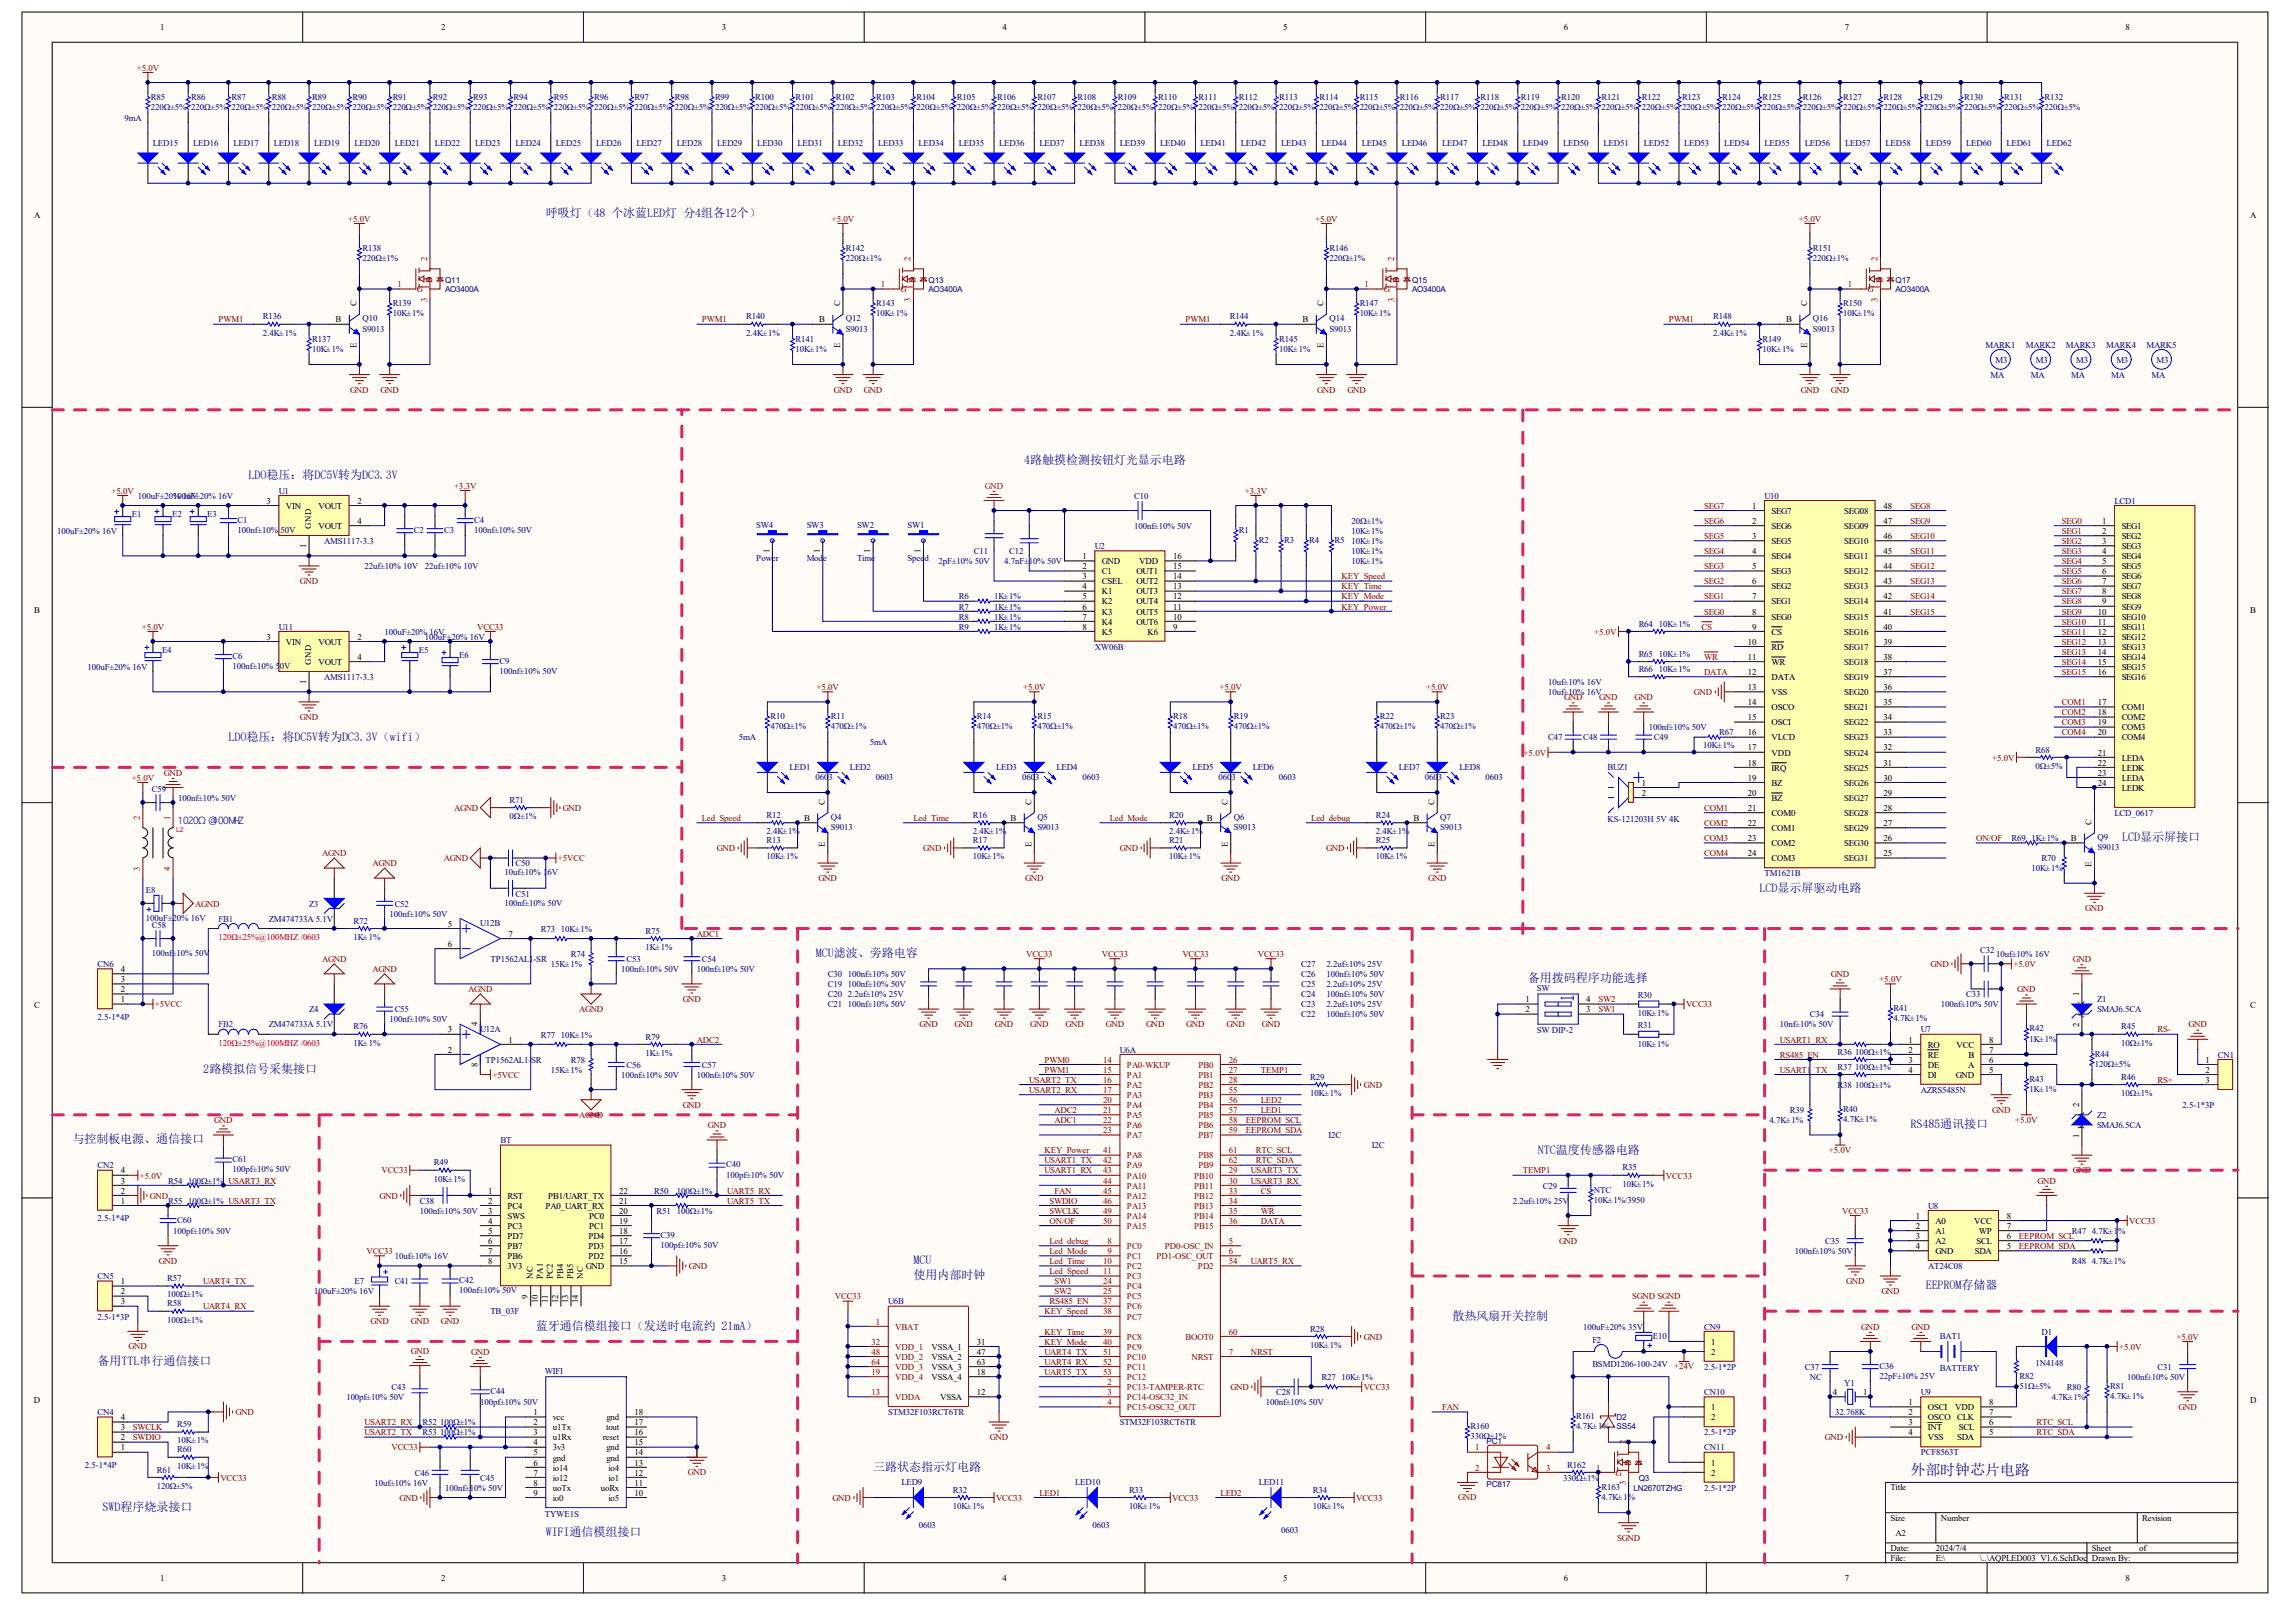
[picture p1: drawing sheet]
<svg xmlns="http://www.w3.org/2000/svg" width="291mm" height="204mm" viewBox="0 0 291 204" stroke-linecap="round" stroke-linejoin="round" font-family="sans-serif">
<defs><g id="words">
<text font-size="1.9" fill="#000080" x="242.3" y="187.1">外部时钟芯片电路</text>
<g font-size="1.5" fill="#000080">
<text x="69.2" y="27.5">呼吸灯（48 个冰蓝LED灯 分4组各12个）</text>
<text x="129.9" y="58.8">4路触摸检测按钮灯光显示电路</text>
<text x="31.5" y="60.7">LDO稳压：将DC5V转为DC3.3V</text>
<text x="29" y="93.9">LDO稳压：将DC5V转为DC3.3V（wifi）</text>
<text x="269.1" y="106.7">LCD显示屏接口</text>
<text x="223.1" y="113.1">LCD显示屏驱动电路</text>
<text x="103.4" y="121.4">MCU滤波、旁路电容</text>
<text x="193.8" y="124.6">备用拨码程序功能选择</text>
<text x="25.8" y="136.1">2路模拟信号采集接口</text>
<text x="242.3" y="143.1">RS485通讯接口</text>
<text x="9.2" y="145">与控制板电源、通信接口</text>
<text x="195" y="146.3">NTC温度传感器电路</text>
<text x="115.8" y="160.3">MCU</text>
<text x="115.8" y="162.2">使用内部时钟</text>
<text x="184.2" y="167.3">散热风扇开关控制</text>
<text x="244.2" y="163.5">EEPROM存储器</text>
<text x="12.4" y="173.1">备用TTL串行通信接口</text>
<text x="67.9" y="168.6">蓝牙通信模组接口（发送时电流约 21mA）</text>
<text x="13" y="191.6">SWD程序烧录接口</text>
<text x="110.7" y="186.5">三路状态指示灯电路</text>
<text x="69.2" y="194.8">WIFI通信模组接口</text>
</g>
<g font-size="1.3" fill="#000080">
<text x="22.6" y="104.5">1020Ω @00MHZ</text>
<text x="27" y="104.5">1</text>
</g>
<g font-size="1.1">
<text x="20.3" y="3.8">1</text>
<text x="55.9" y="3.8">2</text>
<text x="91.5" y="3.8">3</text>
<text x="127.1" y="3.8">4</text>
<text x="162.7" y="3.8">5</text>
<text x="198.3" y="3.8">6</text>
<text x="233.9" y="3.8">7</text>
<text x="269.5" y="3.8">8</text>
<text x="4.3" y="27.6">A</text>
<text x="285.3" y="27.6">A</text>
<text x="42.6" y="40.9">B</text>
<text x="45.2" y="38.8" transform="rotate(-90 45.2 38.8)">C</text>
<text x="103.9" y="40.9">B</text>
<text x="106.5" y="38.8" transform="rotate(-90 106.5 38.8)">C</text>
<text x="165.2" y="40.9">B</text>
<text x="167.8" y="38.8" transform="rotate(-90 167.8 38.8)">C</text>
<text x="226.5" y="40.9">B</text>
<text x="229.2" y="38.8" transform="rotate(-90 229.2 38.8)">C</text>
<text x="45.2" y="44.1" transform="rotate(-90 45.2 44.1)">E</text>
<text x="106.5" y="44.1" transform="rotate(-90 106.5 44.1)">E</text>
<text x="167.8" y="44.1" transform="rotate(-90 167.8 44.1)">E</text>
<text x="229.2" y="44.1" transform="rotate(-90 229.2 44.1)">E</text>
<text x="33.8" y="63.9">3</text>
<text x="36.3" y="64.5">VIN</text>
<text x="40.4" y="64.5">VOUT</text>
<text x="45.3" y="63.9">2</text>
<text x="222.2" y="64.5">1</text>
<text x="224.7" y="65.2">SEG7</text>
<text x="233.9" y="65.2">SEG08</text>
<text x="238.9" y="64.5">48</text>
<text x="38.8" y="69.5" transform="rotate(-90 38.8 69.5)">1</text>
<text x="39.5" y="67" transform="rotate(-90 39.5 67)">GND</text>
<text x="40.4" y="67.1">VOUT</text>
<text x="45.3" y="66.4">4</text>
<text x="97.6" y="70.2" transform="rotate(-90 97.6 70.2)">1</text>
<text x="104" y="70.2" transform="rotate(-90 104 70.2)">1</text>
<text x="110.4" y="70.2" transform="rotate(-90 110.4 70.2)">1</text>
<text x="116.8" y="70.2" transform="rotate(-90 116.8 70.2)">1</text>
<text x="137.3" y="70.9">1</text>
<text x="139.7" y="71.5">GND</text>
<text x="144.5" y="71.5">VDD</text>
<text x="148.8" y="70.9">16</text>
<text x="222.2" y="66.4">2</text>
<text x="222.2" y="68.3">3</text>
<text x="222.2" y="70.3">4</text>
<text x="224.7" y="67.1">SEG6</text>
<text x="224.7" y="69">SEG5</text>
<text x="224.7" y="70.9">SEG4</text>
<text x="233.9" y="70.9">SEG11</text>
<text x="233.9" y="69">SEG10</text>
<text x="233.9" y="67.1">SEG09</text>
<text x="238.9" y="70.3">45</text>
<text x="238.9" y="68.3">46</text>
<text x="238.9" y="66.4">47</text>
<text x="266.6" y="66.4">1</text>
<text x="266.6" y="67.7">2</text>
<text x="266.6" y="69">3</text>
<text x="266.6" y="70.3">4</text>
<text x="266.6" y="71.5">5</text>
<text x="269.1" y="67.1">SEG1</text>
<text x="269.1" y="68.3">SEG2</text>
<text x="269.1" y="69.6">SEG3</text>
<text x="269.1" y="70.9">SEG4</text>
<text x="4.3" y="77.7">B</text>
<text x="137.3" y="72.2">2</text>
<text x="137.3" y="73.5">3</text>
<text x="137.3" y="74.7">4</text>
<text x="137.3" y="76">5</text>
<text x="137.3" y="77.3">6</text>
<text x="139.7" y="72.8">C1</text>
<text x="139.7" y="74.1">CSEL</text>
<text x="139.7" y="75.4">K1</text>
<text x="139.7" y="76.7">K2</text>
<text x="139.7" y="77.9">K3</text>
<text x="144.1" y="77.9">OUT5</text>
<text x="144.1" y="76.7">OUT4</text>
<text x="144.1" y="75.4">OUT3</text>
<text x="144.1" y="74.1">OUT2</text>
<text x="144.1" y="72.8">OUT1</text>
<text x="148.8" y="77.3">11</text>
<text x="148.8" y="76">12</text>
<text x="148.8" y="74.7">13</text>
<text x="148.8" y="73.5">14</text>
<text x="148.8" y="72.2">15</text>
<text x="222.2" y="72.2">5</text>
<text x="222.2" y="74.1">6</text>
<text x="222.2" y="76">7</text>
<text x="222.2" y="77.9">8</text>
<text x="224.7" y="72.8">SEG3</text>
<text x="224.7" y="74.7">SEG2</text>
<text x="224.7" y="76.7">SEG1</text>
<text x="233.9" y="76.7">SEG14</text>
<text x="233.9" y="74.7">SEG13</text>
<text x="233.9" y="72.8">SEG12</text>
<text x="238.9" y="77.9">41</text>
<text x="238.9" y="76">42</text>
<text x="238.9" y="74.1">43</text>
<text x="238.9" y="72.2">44</text>
<text x="266" y="77.9">10</text>
<text x="266.6" y="72.8">6</text>
<text x="266.6" y="74.1">7</text>
<text x="266.6" y="75.4">8</text>
<text x="266.6" y="76.7">9</text>
<text x="269.1" y="72.2">SEG5</text>
<text x="269.1" y="73.5">SEG6</text>
<text x="269.1" y="74.7">SEG7</text>
<text x="269.1" y="76">SEG8</text>
<text x="269.1" y="77.3">SEG9</text>
<text x="285.4" y="77.7">B</text>
<text x="33.8" y="81.1">3</text>
<text x="36.3" y="81.8">VIN</text>
<text x="40.4" y="81.8">VOUT</text>
<text x="45.3" y="81.1">2</text>
<text x="45.3" y="83.7">4</text>
<text x="137.3" y="78.6">7</text>
<text x="137.3" y="79.8">8</text>
<text x="139.7" y="79.2">K4</text>
<text x="139.7" y="80.5">K5</text>
<text x="144.1" y="79.2">OUT6</text>
<text x="145.5" y="80.5">K6</text>
<text x="148.8" y="79.8">9</text>
<text x="148.8" y="78.6">10</text>
<text x="221.7" y="81.8">10</text>
<text x="221.7" y="83.7">11</text>
<text x="222.2" y="79.8">9</text>
<text x="224.7" y="78.6">SEG0</text>
<text x="224.7" y="80.5">CS</text>
<text x="224.7" y="82.4">RD</text>
<text x="233.9" y="82.4">SEG17</text>
<text x="233.9" y="80.5">SEG16</text>
<text x="233.9" y="78.6">SEG15</text>
<text x="238.9" y="83.7">38</text>
<text x="238.9" y="81.8">39</text>
<text x="238.9" y="79.8">40</text>
<text x="266" y="79.2">11</text>
<text x="266" y="80.5">12</text>
<text x="266" y="81.8">13</text>
<text x="266" y="83">14</text>
<text x="269.1" y="78.6">SEG10</text>
<text x="269.1" y="79.8">SEG11</text>
<text x="269.1" y="81.1">SEG12</text>
<text x="269.1" y="82.4">SEG13</text>
<text x="269.1" y="83.7">SEG14</text>
<text x="38.8" y="86.8" transform="rotate(-90 38.8 86.8)">1</text>
<text x="39.5" y="84.3" transform="rotate(-90 39.5 84.3)">GND</text>
<text x="40.4" y="84.3">VOUT</text>
<text x="221.7" y="85.6">12</text>
<text x="221.7" y="87.5">13</text>
<text x="221.7" y="89.4">14</text>
<text x="224.7" y="84.3">WR</text>
<text x="224.7" y="86.2">DATA</text>
<text x="224.7" y="88.1">VSS</text>
<text x="233.9" y="88.1">SEG20</text>
<text x="233.9" y="86.2">SEG19</text>
<text x="233.9" y="84.3">SEG18</text>
<text x="238.9" y="89.4">35</text>
<text x="238.9" y="87.5">36</text>
<text x="238.9" y="85.6">37</text>
<text x="266" y="84.3">15</text>
<text x="266" y="85.6">16</text>
<text x="266" y="89.4">17</text>
<text x="269.1" y="85">SEG15</text>
<text x="269.1" y="86.2">SEG16</text>
<text x="221.7" y="91.3">15</text>
<text x="221.7" y="93.3">16</text>
<text x="221.7" y="95.2">17</text>
<text x="224.7" y="90.1">OSCO</text>
<text x="224.7" y="92">OSCI</text>
<text x="224.7" y="93.9">VLCD</text>
<text x="224.7" y="95.8">VDD</text>
<text x="233.9" y="95.8">SEG24</text>
<text x="233.9" y="93.9">SEG23</text>
<text x="233.9" y="92">SEG22</text>
<text x="233.9" y="90.1">SEG21</text>
<text x="238.9" y="95.2">32</text>
<text x="238.9" y="93.3">33</text>
<text x="238.9" y="91.3">34</text>
<text x="266" y="90.7">18</text>
<text x="266" y="92">19</text>
<text x="266" y="93.3">20</text>
<text x="266" y="95.8">21</text>
<text x="269.1" y="90.1">COM1</text>
<text x="269.1" y="91.3">COM2</text>
<text x="269.1" y="92.6">COM3</text>
<text x="269.1" y="93.9">COM4</text>
<text x="208.2" y="99.6">1</text>
<text x="208.2" y="100.9">2</text>
<text x="221.7" y="97.1">18</text>
<text x="221.7" y="99">19</text>
<text x="221.7" y="100.9">20</text>
<text x="224.7" y="97.7">IRQ</text>
<text x="224.7" y="99.6">BZ</text>
<text x="224.7" y="101.6">BZ</text>
<text x="233.9" y="101.6">SEG27</text>
<text x="233.9" y="99.6">SEG26</text>
<text x="233.9" y="97.7">SEG25</text>
<text x="238.9" y="100.9">29</text>
<text x="238.9" y="99">30</text>
<text x="238.9" y="97.1">31</text>
<text x="266" y="97.1">22</text>
<text x="266" y="99.6">24</text>
<text x="266" y="98.4">23</text>
<text x="269.1" y="96.4">LEDA</text>
<text x="269.1" y="97.7">LEDK</text>
<text x="269.1" y="100.3">LEDK</text>
<text x="269.1" y="99">LEDA</text>
<text x="102" y="104.1">B</text>
<text x="104.6" y="107.3" transform="rotate(-90 104.6 107.3)">E</text>
<text x="104.6" y="102" transform="rotate(-90 104.6 102)">C</text>
<text x="128.2" y="104.1">B</text>
<text x="130.8" y="107.3" transform="rotate(-90 130.8 107.3)">E</text>
<text x="130.8" y="102" transform="rotate(-90 130.8 102)">C</text>
<text x="153.1" y="104.1">B</text>
<text x="155.7" y="107.3" transform="rotate(-90 155.7 107.3)">E</text>
<text x="155.7" y="102" transform="rotate(-90 155.7 102)">C</text>
<text x="179.2" y="104.1">B</text>
<text x="181.9" y="107.3" transform="rotate(-90 181.9 107.3)">E</text>
<text x="181.9" y="102" transform="rotate(-90 181.9 102)">C</text>
<text x="221.7" y="102.8">21</text>
<text x="221.7" y="104.7">22</text>
<text x="221.7" y="106.7">23</text>
<text x="224.7" y="103.5">COM0</text>
<text x="224.7" y="105.4">COM1</text>
<text x="224.7" y="107.3">COM2</text>
<text x="233.9" y="107.3">SEG30</text>
<text x="233.9" y="105.4">SEG29</text>
<text x="233.9" y="103.5">SEG28</text>
<text x="238.9" y="106.7">26</text>
<text x="238.9" y="104.7">27</text>
<text x="238.9" y="102.8">28</text>
<text x="262.6" y="106.7">B</text>
<text x="265.2" y="104.6" transform="rotate(-90 265.2 104.6)">C</text>
<text x="221.7" y="108.6">24</text>
<text x="224.7" y="109.2">COM3</text>
<text x="233.9" y="109.2">SEG31</text>
<text x="238.9" y="108.6">25</text>
<text x="265.2" y="109.9" transform="rotate(-90 265.2 109.9)">E</text>
<text x="56.8" y="117.5">5</text>
<text x="64.5" y="118.8">7</text>
<text x="15.3" y="125.8">2</text>
<text x="15.3" y="124.5">3</text>
<text x="15.3" y="123.3">4</text>
<text x="56.8" y="120.1">6</text>
<text x="4.3" y="127.8">C</text>
<text x="15.3" y="127.1">1</text>
<text x="56.8" y="130.9">3</text>
<text x="60.5" y="130.1" transform="rotate(-90 60.5 130.1)">4</text>
<text x="193.5" y="127.1">1</text>
<text x="193.5" y="128.4">2</text>
<text x="201.2" y="127.1">4</text>
<text x="201.2" y="128.4">3</text>
<text x="263.7" y="130.2" transform="rotate(-90 263.7 130.2)">2</text>
<text x="263.7" y="126.3" transform="rotate(-90 263.7 126.3)">1</text>
<text x="264.3" y="129.1" transform="rotate(-90 264.3 129.1)">A K</text>
<text x="285.4" y="127.8">C</text>
<text x="56.8" y="133.5">2</text>
<text x="60.5" y="135.3" transform="rotate(-90 60.5 135.3)">8</text>
<text x="64.5" y="132.2">1</text>
<text x="242" y="132.2">1</text>
<text x="242" y="133.5">2</text>
<text x="242" y="134.8">3</text>
<text x="242" y="136">4</text>
<text x="244.5" y="132.8">RO</text>
<text x="244.5" y="134.1">RE</text>
<text x="244.5" y="135.4">DE</text>
<text x="244.5" y="136.7">DI</text>
<text x="248" y="136.7">GND</text>
<text x="248.1" y="132.8">VCC</text>
<text x="249.6" y="135.4">A</text>
<text x="249.6" y="134.1">B</text>
<text x="252.3" y="132.2">8</text>
<text x="252.3" y="134.8">6</text>
<text x="252.3" y="133.5">7</text>
<text x="252.3" y="136">5</text>
<text x="279.7" y="134.8">1</text>
<text x="279.7" y="136">2</text>
<text x="279.7" y="137.3">3</text>
<text x="263.7" y="140.3" transform="rotate(-90 263.7 140.3)">2</text>
<text x="264.3" y="143.1" transform="rotate(-90 264.3 143.1)">K A</text>
<text x="15.3" y="148.8">4</text>
<text x="263.7" y="144.3" transform="rotate(-90 263.7 144.3)">1</text>
<text x="15.3" y="152.6">1</text>
<text x="15.3" y="151.4">2</text>
<text x="15.3" y="150.1">3</text>
<text x="61.9" y="151.4">1</text>
<text x="61.9" y="152.6">2</text>
<text x="61.9" y="153.9">3</text>
<text x="61.9" y="155.2">4</text>
<text x="64.4" y="152">RST</text>
<text x="64.4" y="153.3">PC4</text>
<text x="64.4" y="154.6">SWS</text>
<text x="64.4" y="155.8">PC3</text>
<text x="69.2" y="153.3">PA0_UART_RX</text>
<text x="69.5" y="152">PB1/UART_TX</text>
<text x="74.7" y="155.8">PC1</text>
<text x="74.7" y="154.6">PC0</text>
<text x="78.5" y="155.2">19</text>
<text x="78.5" y="153.9">20</text>
<text x="78.5" y="152.6">21</text>
<text x="78.5" y="151.4">22</text>
<text x="243" y="154.6">1</text>
<text x="243" y="155.8">2</text>
<text x="245.4" y="155.2">A0</text>
<text x="250.3" y="155.2">VCC</text>
<text x="254.5" y="154.6">8</text>
<text x="254.5" y="155.8">7</text>
<text x="61.9" y="156.5">5</text>
<text x="61.9" y="157.7">6</text>
<text x="61.9" y="159">7</text>
<text x="61.9" y="160.3">8</text>
<text x="64.4" y="157.1">PD7</text>
<text x="64.4" y="158.4">PB7</text>
<text x="64.4" y="159.7">PB6</text>
<text x="64.4" y="160.9">3V3</text>
<text x="74.3" y="160.9">GND</text>
<text x="74.6" y="159.7">PD2</text>
<text x="74.6" y="158.4">PD3</text>
<text x="74.6" y="157.1">PD4</text>
<text x="78.5" y="160.3">15</text>
<text x="78.5" y="159">16</text>
<text x="78.5" y="157.7">17</text>
<text x="78.5" y="156.5">18</text>
<text x="243" y="157.1">3</text>
<text x="243" y="158.4">4</text>
<text x="245.4" y="156.5">A1</text>
<text x="245.4" y="157.7">A2</text>
<text x="245.4" y="159">GND</text>
<text x="250.4" y="159">SDA</text>
<text x="250.6" y="157.7">SCL</text>
<text x="250.9" y="156.5">WP</text>
<text x="254.5" y="157.1">6</text>
<text x="254.5" y="158.4">5</text>
<text x="15.3" y="162.9">1</text>
<text x="15.3" y="164.1">2</text>
<text x="15.3" y="165.4">3</text>
<text x="66.9" y="164.7" transform="rotate(-90 66.9 164.7)">9</text>
<text x="67.6" y="162.2" transform="rotate(-90 67.6 162.2)">NC</text>
<text x="68.2" y="165.3" transform="rotate(-90 68.2 165.3)">10</text>
<text x="68.8" y="162.2" transform="rotate(-90 68.8 162.2)">PA1</text>
<text x="69.5" y="165.3" transform="rotate(-90 69.5 165.3)">11</text>
<text x="70.1" y="162.2" transform="rotate(-90 70.1 162.2)">PC2</text>
<text x="70.8" y="165.3" transform="rotate(-90 70.8 165.3)">12</text>
<text x="71.4" y="162.2" transform="rotate(-90 71.4 162.2)">PB4</text>
<text x="72" y="165.3" transform="rotate(-90 72 165.3)">13</text>
<text x="72.7" y="162.2" transform="rotate(-90 72.7 162.2)">PB5</text>
<text x="73.3" y="165.3" transform="rotate(-90 73.3 165.3)">14</text>
<text x="74" y="162.2" transform="rotate(-90 74 162.2)">NC</text>
<text x="118.1" y="173.7">VSSA_3</text>
<text x="118.1" y="172.4">VSSA_2</text>
<text x="118.1" y="171.2">VSSA_1</text>
<text x="123.9" y="173.1">63</text>
<text x="123.9" y="171.8">47</text>
<text x="123.9" y="170.5">31</text>
<text x="217" y="170.5">1</text>
<text x="217" y="171.8">2</text>
<text x="4.3" y="178">D</text>
<text x="67.6" y="179.5">1</text>
<text x="80.5" y="179.5">18</text>
<text x="118.1" y="175">VSSA_4</text>
<text x="119.2" y="177.5">VSSA</text>
<text x="123.9" y="176.9">12</text>
<text x="123.9" y="174.3">18</text>
<text x="217" y="178.8">1</text>
<text x="232.4" y="176.9">4</text>
<text x="236.3" y="176.9">1</text>
<text x="242" y="178.2">1</text>
<text x="242" y="179.5">2</text>
<text x="244.5" y="178.8">OSCI</text>
<text x="247.9" y="178.8">VDD</text>
<text x="252.3" y="179.5">7</text>
<text x="252.3" y="178.2">8</text>
<text x="285.3" y="178">D</text>
<text x="15.3" y="183.9">1</text>
<text x="15.3" y="182.6">2</text>
<text x="15.3" y="181.4">3</text>
<text x="15.3" y="180.1">4</text>
<text x="67.6" y="180.7">2</text>
<text x="67.6" y="182">3</text>
<text x="67.6" y="183.3">4</text>
<text x="67.6" y="184.6">5</text>
<text x="67.6" y="185.8">6</text>
<text x="70.1" y="180.1">vcc</text>
<text x="70.1" y="181.4">u1Tx</text>
<text x="70.1" y="182.6">u1Rx</text>
<text x="70.1" y="183.9">3v3</text>
<text x="70.1" y="185.2">gnd</text>
<text x="76.4" y="182.6">reset</text>
<text x="76.9" y="181.4">tout</text>
<text x="76.9" y="185.2">gnd</text>
<text x="76.9" y="183.9">gnd</text>
<text x="76.9" y="180.1">gnd</text>
<text x="80.5" y="185.8">13</text>
<text x="80.5" y="184.6">14</text>
<text x="80.5" y="183.3">15</text>
<text x="80.5" y="182">16</text>
<text x="80.5" y="180.7">17</text>
<text x="217" y="180.1">2</text>
<text x="217" y="185.8">1</text>
<text x="242" y="180.7">3</text>
<text x="242" y="182">4</text>
<text x="244.5" y="180.1">OSCO</text>
<text x="244.5" y="181.4">INT</text>
<text x="244.5" y="182.6">VSS</text>
<text x="248.2" y="182.6">SDA</text>
<text x="248.2" y="180.1">CLK</text>
<text x="248.4" y="181.4">SCL</text>
<text x="252.3" y="182">5</text>
<text x="252.3" y="180.7">6</text>
<text x="67.6" y="187.1">7</text>
<text x="67.6" y="188.4">8</text>
<text x="67.6" y="189.7">9</text>
<text x="70.1" y="186.5">io14</text>
<text x="70.1" y="187.8">io12</text>
<text x="70.1" y="189">uoTx</text>
<text x="70.1" y="190.3">io0</text>
<text x="76.2" y="189">uoRx</text>
<text x="77.2" y="190.3">io5</text>
<text x="77.2" y="187.8">io1</text>
<text x="77.2" y="186.5">io4</text>
<text x="80.5" y="189.7">10</text>
<text x="80.5" y="188.4">11</text>
<text x="80.5" y="187.1">12</text>
<text x="217" y="187.1">2</text>
<text x="239.7" y="189">Title</text>
<text x="239.7" y="192.8">Size</text>
<text x="239.7" y="196.6">Date:</text>
<text x="239.7" y="197.9">File:</text>
<text x="240.4" y="194.7">A2</text>
<text x="245.5" y="196.6">2024/7/4</text>
<text x="245.5" y="197.9">E:\</text>
<text x="246.1" y="192.8">Number</text>
<text x="251.1" y="197.9">\..\AQPLED003 V1.6.SchDoc</text>
<text x="265.3" y="196.6">Sheet</text>
<text x="265.3" y="197.9">Drawn By:</text>
<text x="271.3" y="196.6">of</text>
<text x="271.7" y="192.8">Revision</text>
<text x="20.3" y="200.5">1</text>
<text x="55.9" y="200.5">2</text>
<text x="91.5" y="200.5">3</text>
<text x="127.1" y="200.5">4</text>
<text x="162.7" y="200.5">5</text>
<text x="198.3" y="200.5">6</text>
<text x="233.9" y="200.5">7</text>
<text x="269.5" y="200.5">8</text>
</g>
<g font-size="1.1" fill="#800000">
<text x="17.3" y="9">+5.0V</text>
<text x="44.2" y="28.1">+5.0V</text>
<text x="105.5" y="28.1">+5.0V</text>
<text x="166.8" y="28.1">+5.0V</text>
<text x="228.1" y="28.1">+5.0V</text>
<text x="27.7" y="40.9">PWM1</text>
<text x="89" y="40.9">PWM1</text>
<text x="150.3" y="40.9">PWM1</text>
<text x="211.6" y="40.9">PWM1</text>
<text x="44.4" y="49.8">GND</text>
<text x="48.3" y="49.8">GND</text>
<text x="105.7" y="49.8">GND</text>
<text x="109.6" y="49.8">GND</text>
<text x="167" y="49.8">GND</text>
<text x="170.9" y="49.8">GND</text>
<text x="228.4" y="49.8">GND</text>
<text x="232.2" y="49.8">GND</text>
<text x="14.1" y="62.6">+5.0V</text>
<text x="57.6" y="62">+3.3V</text>
<text x="157.9" y="62.6">+3.3V</text>
<text x="216.1" y="64.5">SEG7</text>
<text x="242.3" y="64.5">SEG8</text>
<text x="216.1" y="70.3">SEG4</text>
<text x="216.1" y="68.3">SEG5</text>
<text x="216.1" y="66.4">SEG6</text>
<text x="242.3" y="66.4">SEG9</text>
<text x="242.3" y="68.3">SEG10</text>
<text x="242.3" y="70.3">SEG11</text>
<text x="261.5" y="67.7">SEG1</text>
<text x="261.5" y="69">SEG2</text>
<text x="261.5" y="70.3">SEG3</text>
<text x="261.5" y="71.5">SEG4</text>
<text x="261.5" y="66.4">SEG0</text>
<text x="38" y="74">GND</text>
<text x="170.1" y="73.5">KEY_Speed</text>
<text x="170.1" y="74.7">KEY_Time</text>
<text x="170.1" y="76">KEY_Mode</text>
<text x="170.1" y="77.3">KEY_Power</text>
<text x="216.1" y="77.9">SEG0</text>
<text x="216.1" y="76">SEG1</text>
<text x="216.1" y="74.1">SEG2</text>
<text x="216.1" y="72.2">SEG3</text>
<text x="242.3" y="72.2">SEG12</text>
<text x="242.3" y="74.1">SEG13</text>
<text x="242.3" y="76">SEG14</text>
<text x="242.3" y="77.9">SEG15</text>
<text x="261.5" y="72.8">SEG5</text>
<text x="261.5" y="74.1">SEG6</text>
<text x="261.5" y="75.4">SEG7</text>
<text x="261.5" y="76.7">SEG8</text>
<text x="261.5" y="77.9">SEG9</text>
<text x="18" y="79.8">+5.0V</text>
<text x="60.5" y="79.8">VCC33</text>
<text x="202.2" y="80.5">+5.0V</text>
<text x="215.8" y="79.8">CS</text>
<text x="216.1" y="83.7">WR</text>
<text x="261.5" y="79.2">SEG10</text>
<text x="261.5" y="80.5">SEG11</text>
<text x="261.5" y="81.8">SEG12</text>
<text x="261.5" y="83">SEG13</text>
<text x="103.6" y="87.5">+5.0V</text>
<text x="129.7" y="87.5">+5.0V</text>
<text x="154.7" y="87.5">+5.0V</text>
<text x="180.8" y="87.5">+5.0V</text>
<text x="198.3" y="88.8">GND</text>
<text x="202.8" y="88.8">GND</text>
<text x="207.3" y="88.8">GND</text>
<text x="214.8" y="88.1">GND</text>
<text x="216.1" y="85.6">DATA</text>
<text x="261.5" y="89.4">COM1</text>
<text x="261.5" y="84.3">SEG14</text>
<text x="261.5" y="85.6">SEG15</text>
<text x="38" y="91.3">GND</text>
<text x="193.2" y="95.8">+5.0V</text>
<text x="261.5" y="93.3">COM4</text>
<text x="261.5" y="90.7">COM2</text>
<text x="261.5" y="92">COM3</text>
<text x="16.7" y="99">+5.0V</text>
<text x="20.8" y="98.4">GND</text>
<text x="252.6" y="96.4">+5.0V</text>
<text x="57.6" y="102.8">AGND</text>
<text x="71.4" y="102.8">GND</text>
<text x="89" y="104.1">Led_Speed</text>
<text x="90.9" y="107.9">GND</text>
<text x="115.8" y="104.1">Led_Time</text>
<text x="117.1" y="107.9">GND</text>
<text x="140.7" y="104.1">Led_Mode</text>
<text x="142" y="107.9">GND</text>
<text x="166.3" y="104.1">Led_debug</text>
<text x="168.2" y="107.9">GND</text>
<text x="216.1" y="102.8">COM1</text>
<text x="216.1" y="104.7">COM2</text>
<text x="216.1" y="106.7">COM3</text>
<text x="250.6" y="106.7">ON/OF</text>
<text x="40.9" y="108.6">AGND</text>
<text x="47.2" y="109.9">AGND</text>
<text x="56.3" y="109.2">AGND</text>
<text x="70.7" y="109.2">+5VCC</text>
<text x="103.8" y="111.7">GND</text>
<text x="130" y="111.7">GND</text>
<text x="154.9" y="111.7">GND</text>
<text x="181.1" y="111.7">GND</text>
<text x="216.1" y="108.6">COM4</text>
<text x="24.8" y="115">AGND</text>
<text x="88.4" y="118.8">ADC1</text>
<text x="264.5" y="115.6">GND</text>
<text x="40.9" y="122">AGND</text>
<text x="47.2" y="123.3">AGND</text>
<text x="59.4" y="125.8">AGND</text>
<text x="130.1" y="121.3">VCC33</text>
<text x="139.7" y="121.3">VCC33</text>
<text x="149.9" y="121.3">VCC33</text>
<text x="159.5" y="121.3">VCC33</text>
<text x="232.2" y="123.9">GND</text>
<text x="238.3" y="124.5">+5.0V</text>
<text x="244.8" y="122.6">GND</text>
<text x="255.3" y="122.6">+5.0V</text>
<text x="255.8" y="125.8">GND</text>
<text x="262.9" y="122">GND</text>
<text x="19.7" y="127.7">+5VCC</text>
<text x="73.4" y="128.3">AGND</text>
<text x="86.6" y="127">GND</text>
<text x="116.6" y="130.2">GND</text>
<text x="121.1" y="130.2">GND</text>
<text x="126.2" y="130.2">GND</text>
<text x="130.6" y="130.2">GND</text>
<text x="135.1" y="130.2">GND</text>
<text x="140.2" y="130.2">GND</text>
<text x="145.3" y="130.2">GND</text>
<text x="150.4" y="130.2">GND</text>
<text x="155.6" y="130.2">GND</text>
<text x="160" y="130.2">GND</text>
<text x="202.7" y="127.1">SW2</text>
<text x="202.7" y="128.4">SW1</text>
<text x="213.8" y="127.7">VCC33</text>
<text x="273.6" y="130.9">RS-</text>
<text x="277.5" y="130.3">GND</text>
<text x="62.4" y="136.7">+5VCC</text>
<text x="88.4" y="132.2">ADC2</text>
<text x="130.5" y="137.3">USART2_TX</text>
<text x="132.4" y="134.8">PWM0</text>
<text x="132.4" y="136">PWM1</text>
<text x="159.9" y="136">TEMP1</text>
<text x="172.9" y="138">GND</text>
<text x="225.7" y="134.1">RS485_EN</text>
<text x="225.7" y="136">USART1</text>
<text x="225.7" y="132.2">USART1_RX</text>
<text x="229.7" y="136">_TX</text>
<text x="273.6" y="137.3">RS+</text>
<text x="27.2" y="142.4">GND</text>
<text x="73.4" y="141.7">AGND</text>
<text x="86.6" y="140.5">GND</text>
<text x="89.8" y="143.1">GND</text>
<text x="130.5" y="138.6">USART2_RX</text>
<text x="133.7" y="142.4">ADC1</text>
<text x="133.7" y="141.1">ADC2</text>
<text x="158" y="143.7">EEPROM_SDA</text>
<text x="158" y="142.4">EEPROM_SCL</text>
<text x="159.9" y="139.9">LED2</text>
<text x="159.9" y="141.1">LED1</text>
<text x="252.6" y="141.1">GND</text>
<text x="255.6" y="142.4">+5.0V</text>
<text x="17.7" y="149.4">+5.0V</text>
<text x="48.4" y="148.8">VCC33</text>
<text x="132.4" y="146.3">KEY_Power</text>
<text x="132.4" y="147.5">USART1_TX</text>
<text x="132.4" y="148.8">USART1_RX</text>
<text x="158.6" y="148.8">USART3_TX</text>
<text x="159.3" y="146.3">RTC_SCL</text>
<text x="159.3" y="147.5">RTC_SDA</text>
<text x="193.1" y="148.8">TEMP1</text>
<text x="211.3" y="149.4">VCC33</text>
<text x="231.9" y="146.2">+5.0V</text>
<text x="262.9" y="148.8">GND</text>
<text x="19" y="152">GND</text>
<text x="48.1" y="152">GND</text>
<text x="92.2" y="152.6">UART5_TX</text>
<text x="92.2" y="151.4">UART5_RX</text>
<text x="133.1" y="155.2">ON/OF</text>
<text x="133.1" y="152.6">SWDIO</text>
<text x="133.1" y="153.9">SWCLK</text>
<text x="133.7" y="151.4">FAN</text>
<text x="158.6" y="150.1">USART3_RX</text>
<text x="159.9" y="151.4">CS</text>
<text x="159.9" y="155.2">DATA</text>
<text x="159.9" y="153.9">WR</text>
<text x="233.6" y="153.9">VCC33</text>
<text x="258.4" y="150.1">GND</text>
<text x="270" y="155.2">VCC33</text>
<text x="20.1" y="160.2">GND</text>
<text x="46.5" y="159">VCC33</text>
<text x="87.4" y="160.9">GND</text>
<text x="133.1" y="161.6">Led_Speed</text>
<text x="133.1" y="160.3">Led_Time</text>
<text x="133.1" y="159">Led_Mode</text>
<text x="133.1" y="157.7">Led_debug</text>
<text x="158.6" y="160.3">UART5_RX</text>
<text x="197.7" y="157.7">GND</text>
<text x="256" y="158.4">EEPROM_SDA</text>
<text x="256" y="157.1">EEPROM_SCL</text>
<text x="25.8" y="162.9">UART4_TX</text>
<text x="25.8" y="166">UART4_RX</text>
<text x="47" y="167.9">GND</text>
<text x="52.1" y="167.9">GND</text>
<text x="55.9" y="167.9">GND</text>
<text x="105.9" y="164.8">VCC33</text>
<text x="132.4" y="166.7">KEY_Speed</text>
<text x="133.1" y="165.4">RS485_EN</text>
<text x="133.7" y="164.1">SW2</text>
<text x="133.7" y="162.9">SW1</text>
<text x="207" y="164.8">SGND SGND</text>
<text x="234.1" y="162.8">GND</text>
<text x="238.6" y="164.1">GND</text>
<text x="16.3" y="171.1">GND</text>
<text x="52.1" y="171.7">GND</text>
<text x="59.7" y="171.8">GND</text>
<text x="132.4" y="169.2">KEY_Time</text>
<text x="132.4" y="170.5">KEY_Mode</text>
<text x="132.4" y="171.8">UART4_TX</text>
<text x="132.4" y="173.1">UART4_RX</text>
<text x="158.6" y="171.8">NRST</text>
<text x="172.9" y="169.9">GND</text>
<text x="212.3" y="173.7">+24V</text>
<text x="236" y="168.6">GND</text>
<text x="242.4" y="168.6">GND</text>
<text x="268.7" y="171.2">+5.0V</text>
<text x="276" y="169.9">+5.0V</text>
<text x="29.9" y="179.5">GND</text>
<text x="132.4" y="174.3">UART5_TX</text>
<text x="156.1" y="176.3">GND</text>
<text x="172.9" y="176.3">VCC33</text>
<text x="182.9" y="178.8">FAN</text>
<text x="276.3" y="178.8">GND</text>
<text x="16.8" y="182.6">SWDIO</text>
<text x="16.8" y="181.4">SWCLK</text>
<text x="46.2" y="182">USART2_TX</text>
<text x="46.2" y="180.7">USART2_RX</text>
<text x="49.7" y="183.9">VCC33</text>
<text x="125.5" y="182.6">GND</text>
<text x="231.4" y="182.6">GND</text>
<text x="258.3" y="180.7">RTC_SCL</text>
<text x="258.3" y="182">RTC_SDA</text>
<text x="28" y="187.8">VCC33</text>
<text x="50.7" y="190.3">GND</text>
<text x="87.2" y="187.1">GND</text>
<text x="105.6" y="190.3">GND</text>
<text x="126.3" y="190.3">VCC33</text>
<text x="131.8" y="189.7">LED1</text>
<text x="148.7" y="190.3">VCC33</text>
<text x="154.8" y="189.7">LED2</text>
<text x="172" y="190.3">VCC33</text>
<text x="184.9" y="190.3">GND</text>
<text x="205.1" y="195.4">SGND</text>
</g>
<g font-size="1.1" fill="#000080">
<text x="15.8" y="15.3">9mA</text>
<text x="19.1" y="12.7">R85</text>
<text x="19.1" y="13.9">220Ω±5% 220Ω±5% 220Ω±5% 220Ω±5% 220Ω±5% 220Ω±5% 220Ω±5% 220Ω±5% 220Ω±5% 220Ω±5% 220Ω±5% 220Ω±5% 220Ω±5% 220Ω±5% 220Ω±5% 220Ω±5% 220Ω±5% 220Ω±5% 220Ω±5% 220Ω±5% 220Ω±5% 220Ω±5% 220Ω±5% 220Ω±5% 220Ω±5% 220Ω±5% 220Ω±5% 220Ω±5% 220Ω±5% 220Ω±5%</text>
<text x="24.2" y="12.7">R86</text>
<text x="29.4" y="12.7">R87</text>
<text x="34.5" y="12.7">R88</text>
<text x="39.6" y="12.7">R89</text>
<text x="44.7" y="12.7">R90</text>
<text x="49.8" y="12.7">R91</text>
<text x="54.9" y="12.7">R92</text>
<text x="60" y="12.7">R93</text>
<text x="65.1" y="12.7">R94</text>
<text x="70.2" y="12.7">R95</text>
<text x="75.3" y="12.7">R96</text>
<text x="80.5" y="12.7">R97</text>
<text x="85.6" y="12.7">R98</text>
<text x="90.7" y="12.7">R99</text>
<text x="95.8" y="12.7">R100</text>
<text x="100.9" y="12.7">R101</text>
<text x="106" y="12.7">R102</text>
<text x="111.1" y="12.7">R103</text>
<text x="116.2" y="12.7">R104</text>
<text x="121.3" y="12.7">R105</text>
<text x="126.4" y="12.7">R106</text>
<text x="131.6" y="12.7">R107</text>
<text x="136.7" y="12.7">R108</text>
<text x="141.8" y="12.7">R109</text>
<text x="146.9" y="12.7">R110</text>
<text x="152" y="12.7">R111</text>
<text x="157.1" y="12.7">R112</text>
<text x="162.2" y="12.7">R113</text>
<text x="167.3" y="12.7">R114</text>
<text x="172.4" y="12.7">R115</text>
<text x="172.4" y="13.9">220Ω±5% 220Ω±5% 220Ω±5% 220Ω±5% 220Ω±5% 220Ω±5% 220Ω±5% 220Ω±5% 220Ω±5% 220Ω±5% 220Ω±5% 220Ω±5% 220Ω±5% 220Ω±5% 220Ω±5% 220Ω±5% 220Ω±5% 220Ω±5%</text>
<text x="177.5" y="12.7">R116</text>
<text x="182.6" y="12.7">R117</text>
<text x="187.8" y="12.7">R118</text>
<text x="192.9" y="12.7">R119</text>
<text x="198" y="12.7">R120</text>
<text x="203.1" y="12.7">R121</text>
<text x="208.2" y="12.7">R122</text>
<text x="213.3" y="12.7">R123</text>
<text x="218.4" y="12.7">R124</text>
<text x="223.5" y="12.7">R125</text>
<text x="228.6" y="12.7">R126</text>
<text x="233.7" y="12.7">R127</text>
<text x="238.9" y="12.7">R128</text>
<text x="244" y="12.7">R129</text>
<text x="249.1" y="12.7">R130</text>
<text x="254.2" y="12.7">R131</text>
<text x="259.3" y="12.7">R132</text>
<text x="19.4" y="18.5">LED15</text>
<text x="24.5" y="18.5">LED16</text>
<text x="29.6" y="18.5">LED17</text>
<text x="34.7" y="18.5">LED18</text>
<text x="39.8" y="18.5">LED19</text>
<text x="44.9" y="18.5">LED20</text>
<text x="50.1" y="18.5">LED21</text>
<text x="55.2" y="18.5">LED22</text>
<text x="60.3" y="18.5">LED23</text>
<text x="65.4" y="18.5">LED24</text>
<text x="70.5" y="18.5">LED25</text>
<text x="75.6" y="18.5">LED26</text>
<text x="80.7" y="18.5">LED27</text>
<text x="85.8" y="18.5">LED28</text>
<text x="90.9" y="18.5">LED29</text>
<text x="96" y="18.5">LED30</text>
<text x="101.1" y="18.5">LED31</text>
<text x="106.3" y="18.5">LED32</text>
<text x="111.4" y="18.5">LED33</text>
<text x="116.5" y="18.5">LED34</text>
<text x="121.6" y="18.5">LED35</text>
<text x="126.7" y="18.5">LED36</text>
<text x="131.8" y="18.5">LED37</text>
<text x="136.9" y="18.5">LED38</text>
<text x="142" y="18.5">LED39</text>
<text x="147.1" y="18.5">LED40</text>
<text x="152.2" y="18.5">LED41</text>
<text x="157.4" y="18.5">LED42</text>
<text x="162.5" y="18.5">LED43</text>
<text x="167.6" y="18.5">LED44</text>
<text x="172.7" y="18.5">LED45</text>
<text x="177.8" y="18.5">LED46</text>
<text x="182.9" y="18.5">LED47</text>
<text x="188" y="18.5">LED48</text>
<text x="193.1" y="18.5">LED49</text>
<text x="198.2" y="18.5">LED50</text>
<text x="203.3" y="18.5">LED51</text>
<text x="208.4" y="18.5">LED52</text>
<text x="213.6" y="18.5">LED53</text>
<text x="218.7" y="18.5">LED54</text>
<text x="223.8" y="18.5">LED55</text>
<text x="228.9" y="18.5">LED56</text>
<text x="234" y="18.5">LED57</text>
<text x="239.1" y="18.5">LED58</text>
<text x="244.2" y="18.5">LED59</text>
<text x="249.3" y="18.5">LED60</text>
<text x="254.4" y="18.5">LED61</text>
<text x="259.5" y="18.5">LED62</text>
<text x="46" y="31.8">R138</text>
<text x="46" y="33.1">220Ω±1%</text>
<text x="107.3" y="31.8">R142</text>
<text x="107.3" y="33.1">220Ω±1%</text>
<text x="168.6" y="31.8">R146</text>
<text x="168.6" y="33.1">220Ω±1%</text>
<text x="229.9" y="31.8">R151</text>
<text x="229.9" y="33.1">220Ω±1%</text>
<text x="33.3" y="40.5">R136</text>
<text x="46" y="40.8">Q10</text>
<text x="49.8" y="38.8">R139</text>
<text x="49.8" y="40.1">10K±1%</text>
<text x="94.6" y="40.5">R140</text>
<text x="107.3" y="40.8">Q12</text>
<text x="111.1" y="38.8">R143</text>
<text x="111.1" y="40.1">10K±1%</text>
<text x="155.9" y="40.5">R144</text>
<text x="168.6" y="40.8">Q14</text>
<text x="172.4" y="38.8">R147</text>
<text x="172.4" y="40.1">10K±1%</text>
<text x="217.3" y="40.5">R148</text>
<text x="229.9" y="40.8">Q16</text>
<text x="233.7" y="38.8">R150</text>
<text x="233.7" y="40.1">10K±1%</text>
<text x="33.3" y="42.6">2.4K±1%</text>
<text x="39.6" y="43.3">R137</text>
<text x="39.6" y="44.6">10K±1%</text>
<text x="46" y="42">S9013</text>
<text x="94.6" y="42.6">2.4K±1%</text>
<text x="100.9" y="43.3">R141</text>
<text x="100.9" y="44.6">10K±1%</text>
<text x="107.3" y="42">S9013</text>
<text x="155.9" y="42.6">2.4K±1%</text>
<text x="162.2" y="43.3">R145</text>
<text x="162.2" y="44.6">10K±1%</text>
<text x="168.6" y="42">S9013</text>
<text x="217.3" y="42.6">2.4K±1%</text>
<text x="223.5" y="43.3">R149</text>
<text x="223.5" y="44.6">10K±1%</text>
<text x="229.9" y="42">S9013</text>
<text x="251.8" y="44.1">MARK1</text>
<text x="252.4" y="47.9">MA</text>
<text x="253.1" y="46">M3</text>
<text x="256.9" y="44.1">MARK2</text>
<text x="257.5" y="47.9">MA</text>
<text x="258.2" y="46">M3</text>
<text x="262" y="44.1">MARK3</text>
<text x="262.6" y="47.9">MA</text>
<text x="263.3" y="46">M3</text>
<text x="267.1" y="44.1">MARK4</text>
<text x="267.7" y="47.9">MA</text>
<text x="268.4" y="46">M3</text>
<text x="272.2" y="44.1">MARK5</text>
<text x="272.9" y="47.9">MA</text>
<text x="273.5" y="46">M3</text>
<text x="16.7" y="65.5">E1</text>
<text x="17.5" y="63.2">100uF±20100uF±</text>
<text x="21.8" y="65.5">E2</text>
<text x="22" y="63.2">% 16V 20% 16V</text>
<text x="26.3" y="65.5">E3</text>
<text x="35.4" y="62.6">U1</text>
<text x="143.8" y="63.2">C10</text>
<text x="223.8" y="63.2">U10</text>
<text x="268.2" y="63.9">LCD1</text>
<text x="7.3" y="67.7">100uF±20% 16V</text>
<text x="30.1" y="66.3">C1</text>
<text x="30.1" y="67.6">100nf±10%</text>
<text x="35.6" y="67.6">50V</text>
<text x="41.1" y="69">AMS1117-3.3</text>
<text x="52.5" y="67.6">C2</text>
<text x="56.3" y="67.6">C3</text>
<text x="60.1" y="66.3">C4</text>
<text x="60.1" y="67.6">100nf±10% 50V</text>
<text x="95.9" y="66.9">SW4</text>
<text x="95.9" y="71.2">Power</text>
<text x="102.3" y="66.9">SW3</text>
<text x="102.3" y="71.2">Mod</text>
<text x="104.4" y="71.2">e</text>
<text x="108.7" y="66.9">SW2</text>
<text x="108.7" y="71.2">Time</text>
<text x="115.1" y="66.9">SW1</text>
<text x="115.1" y="71.2">Spee</text>
<text x="117.2" y="71.2">d</text>
<text x="119" y="71.5">2pF±10% 50V</text>
<text x="123.5" y="70.3">C11</text>
<text x="127.3" y="71.5">4.7nF±10% 50V</text>
<text x="128" y="70.3">C12</text>
<text x="138.8" y="69.6">U2</text>
<text x="143.8" y="67.1">100nf±10% 50V</text>
<text x="157.1" y="67.6">R1</text>
<text x="159.7" y="68.9">R2</text>
<text x="162.8" y="68.9">R3</text>
<text x="166" y="68.9">R4</text>
<text x="169.2" y="68.9">R5</text>
<text x="171.4" y="71.5">10K±1%</text>
<text x="171.4" y="66.4">20Ω±1%</text>
<text x="171.4" y="70.3">10K±1%</text>
<text x="171.4" y="69">10K±1%</text>
<text x="171.4" y="67.7">10K±1%</text>
<text x="46.2" y="72.2">22uf±10% 10V</text>
<text x="53.9" y="72.2">22uf±10% 10V</text>
<text x="121.6" y="76">R6</text>
<text x="121.6" y="77.3">R7</text>
<text x="126.1" y="76">1K±1%</text>
<text x="126.1" y="77.3">1K±1%</text>
<text x="20.5" y="82.8">E4</text>
<text x="29.5" y="83.5">C6</text>
<text x="35.4" y="79.8">U11</text>
<text x="48.8" y="80.5">100uF±20% 16V</text>
<text x="53.1" y="82.8">E5</text>
<text x="53.9" y="81.1">100uF±20% 16V</text>
<text x="58.2" y="83.4">E6</text>
<text x="121.6" y="78.6">R8</text>
<text x="121.6" y="79.8">R9</text>
<text x="126.1" y="78.6">1K±1%</text>
<text x="126.1" y="79.8">1K±1%</text>
<text x="138.8" y="82.4">XW06B</text>
<text x="207.8" y="79.5">R64</text>
<text x="207.8" y="83.4">R65</text>
<text x="210.4" y="79.5">10K±1%</text>
<text x="210.4" y="83.4">10K±1%</text>
<text x="11.1" y="85">100uF±20% 16V</text>
<text x="29.5" y="84.8">100nf±10% 5</text>
<text x="35.5" y="84.8">0V</text>
<text x="41.1" y="86.2">AMS1117-3.3</text>
<text x="63.3" y="84.2">C9</text>
<text x="63.3" y="85.5">100nf±10% 50V</text>
<text x="196.3" y="86.9">10uf±10% 16V</text>
<text x="196.3" y="88.1">10uf±10% 16V</text>
<text x="207.8" y="85.3">R66</text>
<text x="210.4" y="85.3">10K±1%</text>
<text x="93.7" y="93.9">5mA</text>
<text x="97.7" y="91.2">R10</text>
<text x="97.7" y="92.5">470Ω±1%</text>
<text x="105.4" y="91.2">R11</text>
<text x="105.4" y="92.5">470Ω±1%</text>
<text x="110.3" y="94.5">5mA</text>
<text x="123.9" y="91.2">R14</text>
<text x="123.9" y="92.5">470Ω±1%</text>
<text x="131.6" y="91.2">R15</text>
<text x="131.6" y="92.5">470Ω±1%</text>
<text x="148.8" y="91.2">R18</text>
<text x="148.8" y="92.5">470Ω±1%</text>
<text x="156.5" y="91.2">R19</text>
<text x="156.5" y="92.5">470Ω±1%</text>
<text x="175" y="91.2">R22</text>
<text x="175" y="92.5">470Ω±1%</text>
<text x="182.6" y="91.2">R23</text>
<text x="182.6" y="92.5">470Ω±1%</text>
<text x="196.3" y="93.9">C47</text>
<text x="200.8" y="93.9">C48</text>
<text x="209.1" y="92.6">100nf±10% 50V</text>
<text x="209.7" y="93.9">C49</text>
<text x="216" y="94.9">10K±1%</text>
<text x="218" y="93.3">R67</text>
<text x="258.1" y="95.4">R68</text>
<text x="19.3" y="100.4">C59</text>
<text x="22.6" y="101.6">100nf±10% 50V</text>
<text x="64.6" y="101.8">R71</text>
<text x="100.1" y="97.6">LED1</text>
<text x="103.4" y="98.9">060</text>
<text x="105.1" y="98.9">3</text>
<text x="107.8" y="97.6">LED2</text>
<text x="111.1" y="98.9">0603</text>
<text x="126.3" y="97.6">LED3</text>
<text x="129.6" y="98.9">060</text>
<text x="131.3" y="98.9">3</text>
<text x="134" y="97.6">LED4</text>
<text x="137.3" y="98.9">0603</text>
<text x="151.2" y="97.6">LED5</text>
<text x="154.5" y="98.9">060</text>
<text x="156.2" y="98.9">3</text>
<text x="158.9" y="97.6">LED6</text>
<text x="162.2" y="98.9">0603</text>
<text x="177.4" y="97.6">LED7</text>
<text x="180.7" y="98.9">060</text>
<text x="182.4" y="98.9">3</text>
<text x="185.1" y="97.6">LED8</text>
<text x="188.4" y="98.9">0603</text>
<text x="203.9" y="97.6">BUZ1</text>
<text x="258.1" y="97.5">0Ω±5%</text>
<text x="64.6" y="103.9">0Ω±1%</text>
<text x="97.2" y="103.7">R12</text>
<text x="97.2" y="105.8">2.4K±1%</text>
<text x="97.2" y="106.9">R13</text>
<text x="105.4" y="104">Q4</text>
<text x="105.4" y="105.3">S9013</text>
<text x="123.4" y="103.7">R16</text>
<text x="123.4" y="105.8">2.4K±1%</text>
<text x="123.4" y="106.9">R17</text>
<text x="131.6" y="104">Q5</text>
<text x="131.6" y="105.3">S9013</text>
<text x="148.3" y="103.7">R20</text>
<text x="148.3" y="105.8">2.4K±1%</text>
<text x="148.3" y="106.9">R21</text>
<text x="156.5" y="104">Q6</text>
<text x="156.5" y="105.3">S9013</text>
<text x="174.5" y="103.7">R24</text>
<text x="174.5" y="105.8">2.4K±1%</text>
<text x="174.5" y="106.9">R25</text>
<text x="182.6" y="104">Q7</text>
<text x="182.6" y="105.3">S9013</text>
<text x="203.9" y="104.2">KS-121203H 5V 4K</text>
<text x="255.1" y="106.7">R69</text>
<text x="257.6" y="106.7">1K±1%</text>
<text x="266" y="106.5">Q9</text>
<text x="266" y="107.8">S9013</text>
<text x="268.2" y="103.5">LCD_0617</text>
<text x="18.5" y="113.2">E8</text>
<text x="64" y="111">10uf±10% 1</text>
<text x="65.4" y="113.7">C51</text>
<text x="65.4" y="109.9">C50</text>
<text x="69.4" y="111">6V</text>
<text x="97.2" y="109">10K±1%</text>
<text x="123.4" y="109">10K±1%</text>
<text x="148.3" y="109">10K±1%</text>
<text x="174.5" y="109">10K±1%</text>
<text x="223.8" y="111.1">TM1621B</text>
<text x="257.6" y="110.5">10K±1%</text>
<text x="258.9" y="109.2">R70</text>
<text x="18.5" y="116.8">100uF±20% 16V</text>
<text x="19.3" y="117.6">C58</text>
<text x="34.1" y="116.9">ZM474733A 5.1V</text>
<text x="39.2" y="115">Z3</text>
<text x="44.8" y="117.1">R72</text>
<text x="44.8" y="119.2">1K±1%</text>
<text x="49.4" y="116.2">100nf±10% 50V</text>
<text x="50.1" y="115">C52</text>
<text x="60.9" y="117.5">U12B</text>
<text x="64" y="114.8">100nf±10% 50V</text>
<text x="68.6" y="118.2">R73</text>
<text x="71.1" y="118.2">10K±1%</text>
<text x="81.9" y="118.4">R75</text>
<text x="12.4" y="122.6">CN6</text>
<text x="19.3" y="121.2">100nf±10% 50V</text>
<text x="62.2" y="122">TP1562AL1-SR</text>
<text x="69.9" y="122.6">15K±1%</text>
<text x="72.4" y="121.3">R74</text>
<text x="78.8" y="123.3">100nf±10% 50V</text>
<text x="79.4" y="122">C53</text>
<text x="81.9" y="120.5">1K±1%</text>
<text x="88.4" y="123.3">100nf±10% 50V</text>
<text x="89" y="122">C54</text>
<text x="105" y="125.2">C19</text>
<text x="105" y="123.9">C30</text>
<text x="107.5" y="125.2">100nf±10% 50V</text>
<text x="107.5" y="123.9">100nf±10% 50V</text>
<text x="165" y="123.9">C26</text>
<text x="165" y="122.6">C27</text>
<text x="165" y="125.2">C25</text>
<text x="168.2" y="123.9">100nf±10% 50V</text>
<text x="168.2" y="122.6">2.2uf±10% 25V</text>
<text x="168.2" y="125.2">2.2uf±10% 25V</text>
<text x="194.9" y="125.7">SW</text>
<text x="251.1" y="120.8">C32</text>
<text x="253.2" y="121.3">10uf±10% 16V</text>
<text x="12.4" y="129.3">2.5-1*4P</text>
<text x="34.1" y="130.3">ZM474733A 5.1V</text>
<text x="39.2" y="128.4">Z4</text>
<text x="44.8" y="130.5">R76</text>
<text x="49.4" y="129.7">100nf±10% 50V</text>
<text x="50.1" y="128.4">C55</text>
<text x="60.9" y="130.9">U12A</text>
<text x="68.6" y="131.6">R77</text>
<text x="71.1" y="131.6">10K±1%</text>
<text x="81.9" y="131.8">R79</text>
<text x="105" y="126.5">C20</text>
<text x="105" y="127.7">C21</text>
<text x="107.5" y="127.7">100nf±10% 50V</text>
<text x="107.5" y="126.5">2.2uf±10% 25V</text>
<text x="165" y="126.5">C24</text>
<text x="165" y="129">C22</text>
<text x="165" y="127.7">C23</text>
<text x="168.2" y="126.5">100nf±10% 50V</text>
<text x="168.2" y="129">100nf±10% 50V</text>
<text x="168.2" y="127.7">2.2uf±10% 25V</text>
<text x="194.9" y="131.1">SW DIP-2</text>
<text x="207.7" y="126.6">R30</text>
<text x="207.7" y="128.9">10K±1%</text>
<text x="207.7" y="130.4">R31</text>
<text x="225.7" y="130.3">10nf±10% 50V</text>
<text x="229.5" y="129">C34</text>
<text x="240.1" y="128.2">R41</text>
<text x="240.1" y="129.5">4.7K±1%</text>
<text x="243.6" y="130.9">U7</text>
<text x="246.1" y="127.7">100nf±10% 50V</text>
<text x="249.3" y="126.5">C33</text>
<text x="257.4" y="130.8">R42</text>
<text x="265.9" y="127.1">Z1</text>
<text x="265.9" y="128.4">SMAJ6.5CA</text>
<text x="269" y="130.5">R45</text>
<text x="44.8" y="132.6">1K±1%</text>
<text x="61.5" y="134.8">TP1562AL1-SR</text>
<text x="69.9" y="136">15K±1%</text>
<text x="72.4" y="134.8">R78</text>
<text x="78.8" y="136.7">100nf±10% 50V</text>
<text x="79.4" y="135.4">C56</text>
<text x="81.9" y="133.9">1K±1%</text>
<text x="88.4" y="136.7">100nf±10% 50V</text>
<text x="89" y="135.4">C57</text>
<text x="142" y="133.5">U6A</text>
<text x="166.2" y="136.9">R29</text>
<text x="207.7" y="132.7">10K±1%</text>
<text x="233" y="138">R38</text>
<text x="233" y="135.7">R37</text>
<text x="233" y="133.8">R36</text>
<text x="235.3" y="138">100Ω±1%</text>
<text x="235.3" y="135.7">100Ω±1%</text>
<text x="235.3" y="133.8">100Ω±1%</text>
<text x="257.4" y="137.2">R43</text>
<text x="257.4" y="132.1">1K±1%</text>
<text x="265.7" y="134">R44</text>
<text x="265.7" y="135.3">120Ω±5%</text>
<text x="269" y="136.9">R46</text>
<text x="269" y="132.6">10Ω±1%</text>
<text x="281.3" y="134.1">CN1</text>
<text x="166.2" y="139">10K±1%</text>
<text x="224.4" y="142.4">4.7K±1%</text>
<text x="227" y="141.1">R39</text>
<text x="233.7" y="141">R40</text>
<text x="233.7" y="142.3">4.7K±1%</text>
<text x="243.6" y="138.6">AZRS5485N</text>
<text x="257.4" y="138.5">1K±1%</text>
<text x="265.9" y="141.8">Z2</text>
<text x="265.9" y="143.1">SMAJ6.5CA</text>
<text x="269" y="139">10Ω±1%</text>
<text x="276.8" y="140.5">2.5-1*3P</text>
<text x="12.4" y="148.2">CN2</text>
<text x="29.5" y="147.4">C61</text>
<text x="29.5" y="148.7">100pf±10% 50V</text>
<text x="55" y="147.8">R49</text>
<text x="55" y="149.8">10K±1%</text>
<text x="63.5" y="145">BT</text>
<text x="92.1" y="148">C40</text>
<text x="92.1" y="149.3">100pf±10% 50V</text>
<text x="168.5" y="144.3">I2C</text>
<text x="174" y="145.6">I2C</text>
<text x="205.8" y="148.4">R35</text>
<text x="12.4" y="154.9">2.5-1*4P</text>
<text x="21.3" y="150.1">R54</text>
<text x="21.3" y="152.6">R55</text>
<text x="22.5" y="155.1">C60</text>
<text x="23.9" y="150.1">100Ω±1% USART3_RX</text>
<text x="23.9" y="152.6">100Ω±1% USART3_TX</text>
<text x="53.2" y="152.6">C38</text>
<text x="53.2" y="153.9">100nf±10% 50V</text>
<text x="82.9" y="151.4">R50</text>
<text x="83.3" y="153.9">R51</text>
<text x="85.8" y="151.4">100Ω±1%</text>
<text x="85.8" y="153.9">100Ω±1%</text>
<text x="191.8" y="152.6">2.2uf±10% 25V</text>
<text x="195.7" y="150.7">C29</text>
<text x="202.1" y="151.2">NTC</text>
<text x="202.1" y="152.5">10K±1%/3950</text>
<text x="205.8" y="150.5">10K±1%</text>
<text x="244.5" y="153.3">U8</text>
<text x="21.9" y="156.5">100pf±10% 50V</text>
<text x="50.1" y="159.7">10uf±10% 16V</text>
<text x="83.8" y="157">C39</text>
<text x="83.8" y="158.3">100pf±10% 50V</text>
<text x="227.6" y="159">100nf±10% 50V</text>
<text x="231.4" y="157.7">C35</text>
<text x="244.5" y="160.9">AT24C08</text>
<text x="262.7" y="156.5">R47</text>
<text x="262.7" y="160.3">R48</text>
<text x="265.3" y="156.5">4.7K±1</text>
<text x="265.3" y="160.3">4.7K±1%</text>
<text x="268.6" y="156.5">%</text>
<text x="12.4" y="162.2">CN5</text>
<text x="12.4" y="167.3">2.5-1*3P</text>
<text x="21.2" y="165.7">R58</text>
<text x="21.2" y="167.7">100Ω±1%</text>
<text x="21.2" y="162.5">R57</text>
<text x="21.2" y="164.5">100Ω±1%</text>
<text x="39.8" y="164.1">100uF±20% 16V</text>
<text x="44.9" y="162.9">E7</text>
<text x="50.1" y="162.9">C41</text>
<text x="58.2" y="162.7">C42</text>
<text x="58.2" y="164">100nf±10% 50V</text>
<text x="62.2" y="166.7">TB_03F</text>
<text x="112.6" y="165.4">U6B</text>
<text x="166.2" y="168.9">R28</text>
<text x="166.2" y="170.9">10K±1%</text>
<text x="200.8" y="168.6">100uF±20% 35V</text>
<text x="201.9" y="170.3">F2</text>
<text x="201.9" y="173.3">BSMD1206-100-24V</text>
<text x="209.6" y="169.8">E10</text>
<text x="216.1" y="168.6">CN9</text>
<text x="216.1" y="173.7">2.5-1*2P</text>
<text x="228.9" y="173.7">C37</text>
<text x="238.3" y="173.6">C36</text>
<text x="246" y="169.8">BAT1</text>
<text x="246" y="173.8">BATTERY</text>
<text x="258.1" y="173.2">1N4148</text>
<text x="258.9" y="169.2">D1</text>
<text x="273.6" y="173.7">C31</text>
<text x="12.4" y="179.5">CN4</text>
<text x="43.9" y="177.5">100pf±10% 50V</text>
<text x="49.7" y="176.3">C43</text>
<text x="60.9" y="178.2">100pf±10% 50V</text>
<text x="62.2" y="176.8">C44</text>
<text x="69.1" y="174.2">WIFI</text>
<text x="112.6" y="179.5">STM32F103RCT6TR</text>
<text x="160.5" y="178.2">100nf±10% 50V</text>
<text x="161.8" y="176.9">C28</text>
<text x="167.6" y="175">R27</text>
<text x="170.1" y="175">10K±1%</text>
<text x="199.9" y="180">R161</text>
<text x="216.1" y="176.9">CN10</text>
<text x="229.5" y="175">NC</text>
<text x="232.7" y="179.5">32.768K</text>
<text x="233.9" y="175.8">Y1</text>
<text x="238.3" y="174.9">22pF±10% 25V</text>
<text x="243.6" y="176.9">U9</text>
<text x="256.1" y="174.9">R82</text>
<text x="256.1" y="176.1">51Ω±5%</text>
<text x="260.2" y="177.5">4.7K±1%</text>
<text x="262.1" y="176.3">R80</text>
<text x="267.6" y="176.1">R81</text>
<text x="267.6" y="177.4">4.7K±1%</text>
<text x="269.8" y="175">100nf±10% 50V</text>
<text x="22.5" y="181">R59</text>
<text x="22.5" y="183">10K±1%</text>
<text x="22.5" y="184.2">R60</text>
<text x="53.6" y="180.7">R52</text>
<text x="53.6" y="182">R53</text>
<text x="55.8" y="180.7">100Ω±1%</text>
<text x="55.8" y="182">100Ω±1%</text>
<text x="142" y="180.7">STM32F103RCT6TR</text>
<text x="186.5" y="181.2">R160</text>
<text x="186.5" y="182.5">330Ω±1%</text>
<text x="199.9" y="181.2">4.7K±1%</text>
<text x="216.1" y="182">2.5-1*2P</text>
<text x="216.1" y="183.9">CN11</text>
<text x="243.6" y="184.6">PCF8563T</text>
<text x="10.8" y="186.2">2.5-1*4P</text>
<text x="19.9" y="186.7">R61</text>
<text x="19.9" y="188.8">120Ω±5%</text>
<text x="22.5" y="186.2">10K±1%</text>
<text x="47.5" y="188.4">10uf±10% 16V</text>
<text x="52.6" y="187.1">C46</text>
<text x="56.4" y="189">100nf±10% 50V</text>
<text x="60.9" y="187.8">C45</text>
<text x="114.3" y="188.3">LED9</text>
<text x="120.8" y="189.3">R32</text>
<text x="120.8" y="191.3">10K±1%</text>
<text x="136.3" y="188.3">LED10</text>
<text x="143.2" y="189.3">R33</text>
<text x="143.2" y="191.3">10K±1%</text>
<text x="159.7" y="188.3">LED11</text>
<text x="166.5" y="189.3">R34</text>
<text x="166.5" y="191.3">10K±1%</text>
<text x="198.2" y="187.8">330Ω±1%</text>
<text x="198.7" y="186.1">R162</text>
<text x="203.1" y="188.9">R163</text>
<text x="203.1" y="190.2">4.7K±1%</text>
<text x="216.1" y="189">2.5-1*2P</text>
<text x="69.1" y="192.4">TYWE1S</text>
<text x="116.5" y="193.8">0603</text>
<text x="138.5" y="193.8">0603</text>
<text x="162.5" y="194.4">0603</text>
</g>
<g font-size="1.1" fill="#800">
<text x="54.2" y="33.1" transform="rotate(-90 54.2 33.1)">2</text>
<text x="54.8" y="35.8" transform="rotate(-90 54.8 35.8)">D</text>
<text x="54.8" y="35.8" transform="rotate(-90 54.8 35.8)">S</text>
<text x="115.5" y="33.1" transform="rotate(-90 115.5 33.1)">2</text>
<text x="116.1" y="35.8" transform="rotate(-90 116.1 35.8)">D</text>
<text x="116.1" y="35.8" transform="rotate(-90 116.1 35.8)">S</text>
<text x="176.8" y="33.1" transform="rotate(-90 176.8 33.1)">2</text>
<text x="177.4" y="35.8" transform="rotate(-90 177.4 35.8)">D</text>
<text x="177.4" y="35.8" transform="rotate(-90 177.4 35.8)">S</text>
<text x="238.1" y="33.1" transform="rotate(-90 238.1 33.1)">2</text>
<text x="238.7" y="35.8" transform="rotate(-90 238.7 35.8)">D</text>
<text x="238.7" y="35.8" transform="rotate(-90 238.7 35.8)">S</text>
<text x="50.4" y="36.4">1</text>
<text x="52.9" y="37.1">G</text>
<text x="54.2" y="38.3" transform="rotate(-90 54.2 38.3)">3</text>
<text x="111.7" y="36.4">1</text>
<text x="114.2" y="37.1">G</text>
<text x="115.5" y="38.3" transform="rotate(-90 115.5 38.3)">3</text>
<text x="173" y="36.4">1</text>
<text x="175.5" y="37.1">G</text>
<text x="176.8" y="38.3" transform="rotate(-90 176.8 38.3)">3</text>
<text x="234.3" y="36.4">1</text>
<text x="236.8" y="37.1">G</text>
<text x="238.1" y="38.3" transform="rotate(-90 238.1 38.3)">3</text>
<text x="17.8" y="103.9" transform="rotate(-90 17.8 103.9)">2</text>
<text x="21.6" y="103.9" transform="rotate(-90 21.6 103.9)">1</text>
<text x="17.8" y="110.4" transform="rotate(-90 17.8 110.4)">3</text>
<text x="21.6" y="110.4" transform="rotate(-90 21.6 110.4)">4</text>
<text x="139.9" y="134.8">14</text>
<text x="139.9" y="136">15</text>
<text x="139.9" y="137.3">16</text>
<text x="142.9" y="135.4">PA0-WKUP</text>
<text x="142.9" y="136.7">PA1</text>
<text x="142.9" y="138">PA2</text>
<text x="152" y="135.4">PB0</text>
<text x="152" y="136.7">PB1</text>
<text x="152" y="138">PB2</text>
<text x="155.8" y="134.8">26</text>
<text x="155.8" y="136">27</text>
<text x="155.8" y="137.3">28</text>
<text x="139.9" y="138.6">17</text>
<text x="139.9" y="139.9">20</text>
<text x="139.9" y="141.1">21</text>
<text x="139.9" y="142.4">22</text>
<text x="139.9" y="143.7">23</text>
<text x="142.9" y="139.2">PA3</text>
<text x="142.9" y="140.5">PA4</text>
<text x="142.9" y="141.8">PA5</text>
<text x="142.9" y="143.1">PA6</text>
<text x="152" y="139.2">PB3</text>
<text x="152" y="140.5">PB4</text>
<text x="152" y="141.8">PB5</text>
<text x="152" y="143.1">PB6</text>
<text x="155.8" y="138.6">55</text>
<text x="155.8" y="139.9">56</text>
<text x="155.8" y="141.1">57</text>
<text x="155.8" y="142.4">58</text>
<text x="155.8" y="143.7">59</text>
<text x="139.9" y="146.3">41</text>
<text x="139.9" y="147.5">42</text>
<text x="139.9" y="148.8">43</text>
<text x="142.9" y="144.3">PA7</text>
<text x="142.9" y="146.9">PA8</text>
<text x="142.9" y="148.2">PA9</text>
<text x="142.9" y="149.4">PA10</text>
<text x="151.5" y="149.4">PB10</text>
<text x="152" y="144.3">PB7</text>
<text x="152" y="146.9">PB8</text>
<text x="152" y="148.2">PB9</text>
<text x="155.8" y="148.8">29</text>
<text x="155.8" y="146.3">61</text>
<text x="155.8" y="147.5">62</text>
<text x="139.9" y="150.1">44</text>
<text x="139.9" y="151.4">45</text>
<text x="139.9" y="152.6">46</text>
<text x="139.9" y="153.9">49</text>
<text x="139.9" y="155.2">50</text>
<text x="142.9" y="150.7">PA11</text>
<text x="142.9" y="152">PA12</text>
<text x="142.9" y="153.3">PA13</text>
<text x="142.9" y="154.6">PA14</text>
<text x="142.9" y="155.8">PA15</text>
<text x="151.5" y="150.7">PB11</text>
<text x="151.5" y="152">PB12</text>
<text x="151.5" y="153.3">PB13</text>
<text x="151.5" y="154.6">PB14</text>
<text x="151.5" y="155.8">PB15</text>
<text x="155.8" y="150.1">30</text>
<text x="155.8" y="151.4">33</text>
<text x="155.8" y="152.6">34</text>
<text x="155.8" y="153.9">35</text>
<text x="155.8" y="155.2">36</text>
<text x="139.9" y="160.3">10</text>
<text x="139.9" y="161.6">11</text>
<text x="140.5" y="157.7">8</text>
<text x="140.5" y="159">9</text>
<text x="142.9" y="158.4">PC0</text>
<text x="142.9" y="159.7">PC1</text>
<text x="142.9" y="160.9">PC2</text>
<text x="146.7" y="159.7">PD1-OSC_OUT</text>
<text x="147.7" y="158.4">PD0-OSC_IN</text>
<text x="151.9" y="160.9">PD2</text>
<text x="155.8" y="157.7">5</text>
<text x="155.8" y="159">6</text>
<text x="155.8" y="160.3">54</text>
<text x="111.1" y="168">1</text>
<text x="139.9" y="162.9">24</text>
<text x="139.9" y="164.1">25</text>
<text x="139.9" y="165.4">37</text>
<text x="139.9" y="166.7">38</text>
<text x="142.9" y="162.2">PC3</text>
<text x="142.9" y="163.5">PC4</text>
<text x="142.9" y="164.8">PC5</text>
<text x="142.9" y="166">PC6</text>
<text x="142.9" y="167.3">PC7</text>
<text x="110.5" y="170.5">32</text>
<text x="110.5" y="171.8">48</text>
<text x="110.5" y="173.1">64</text>
<text x="113.5" y="168.6">VBAT</text>
<text x="113.5" y="171.2">VDD_1</text>
<text x="113.5" y="172.4">VDD_2</text>
<text x="113.5" y="173.7">VDD_3</text>
<text x="139.9" y="169.2">39</text>
<text x="139.9" y="170.5">40</text>
<text x="139.9" y="171.8">51</text>
<text x="139.9" y="173.1">52</text>
<text x="142.9" y="169.9">PC8</text>
<text x="142.9" y="171.2">PC9</text>
<text x="142.9" y="172.4">PC10</text>
<text x="142.9" y="173.7">PC11</text>
<text x="150.4" y="169.9">BOOT0</text>
<text x="151.1" y="172.4">NRST</text>
<text x="155.8" y="171.8">7</text>
<text x="155.8" y="169.2">60</text>
<text x="110.5" y="174.3">19</text>
<text x="110.5" y="176.9">13</text>
<text x="113.5" y="175">VDD_4</text>
<text x="113.5" y="177.5">VDDA</text>
<text x="139.9" y="174.3">53</text>
<text x="140.5" y="175.6">2</text>
<text x="140.5" y="176.9">3</text>
<text x="140.5" y="178.2">4</text>
<text x="142.9" y="176.3">PC13-TAMPER-RTC</text>
<text x="142.9" y="177.5">PC14-OSC32_IN</text>
<text x="142.9" y="178.8">PC15-OSC32_OUT</text>
<text x="142.9" y="175">PC12</text>
<text x="187.1" y="183.9">1</text>
<text x="196.1" y="183.9">4</text>
<text x="206.2" y="183.1" transform="rotate(-90 206.2 183.1)">2</text>
<text x="206.8" y="185.9" transform="rotate(-90 206.8 185.9)">D</text>
<text x="206.8" y="185.8" transform="rotate(-90 206.8 185.8)">S</text>
<text x="187.1" y="186.5">2</text>
<text x="196.1" y="186.5">3</text>
<text x="202.4" y="186.5">1</text>
<text x="204.9" y="187.1">G</text>
<text x="206.2" y="188.3" transform="rotate(-90 206.2 188.3)">3</text>
</g>
<text font-size="1.1" fill="#bf0000" x="124.9" y="62">GND</text>
<g font-size="1.1" fill="#30007b">
<text x="27.7" y="116.9">FB1</text>
<text x="27.7" y="130.3">FB2</text>
</g>
<g font-size="1.1" fill="#f00">
<text x="27.7" y="119.2">120Ω±25%@100MHZ /0603</text>
<text x="27.7" y="132.6">120Ω±25%@100MHZ /0603</text>
</g>
<g font-size="1" fill="#000080">
<text x="56.4" y="35.9">Q11</text>
<text x="117.8" y="35.9">Q13</text>
<text x="179.1" y="35.9">Q15</text>
<text x="240.4" y="35.9">Q17</text>
<text x="56.4" y="37.1">AO3400A</text>
<text x="117.8" y="37.1">AO3400A</text>
<text x="179.1" y="37.1">AO3400A</text>
<text x="240.4" y="37.1">AO3400A</text>
<text x="188.5" y="183.1">PC1</text>
<text x="205" y="180.1">D2</text>
<text x="205" y="181.3">SS54</text>
<text x="188.5" y="188.5">PC817</text>
<text x="207.2" y="189.1">LN2670TZHG</text>
<text x="207.8" y="187.8">Q3</text>
</g>
<text font-size=".9" fill="#ee0e22" x="22.3" y="105.5">L2</text>
</g></defs>
<g fill="#fffcf8" stroke="#000" stroke-width=".13">
<path d="M2.8 1.5h284.8v200.5h-284.8z"/>
<path d="M6.6 5.4h277.2v192.8h-277.2z"/>
</g>
<g fill="none" stroke="#000" stroke-width=".13">
<path d="M38.4 1.5v3.9M74 1.5v3.9M109.6 1.5v3.9M145.2 1.5v3.9M180.8 1.5v3.9M216.4 1.5v3.9M252 1.5v3.9M2.8 51.7h3.8M283.8 51.7h3.8M59 64.1v1.3M59 66.7v1.2M2.8 101.8h3.8"/>
<path d="M283.8 101.8h3.8M2.8 151.9h3.8M283.8 151.9h3.8M38.4 198.2v3.8M74 198.2v3.8M109.6 198.2v3.8M145.2 198.2v3.8M180.8 198.2v3.8M216.4 198.2v3.8M239.1 191.8h44.7M239.1 195.6h44.7M239.1 196.9h44.7"/>
<path d="M245.5 191.8v3.8M252 198.2v3.8M264.7 195.6v2.6M271 191.8v3.8M283.8 188h-44.7v10.2"/>
</g>
<path d="M58 65.8h2M58 66.3h2M59 65.4v.4M59 66.3v.4" fill="none" stroke="#00f" stroke-width=".13"/>
<path d="M35.4 62.8h8.9v5.1h-8.9z" fill="#ffffb0" stroke="#800000" stroke-width=".13"/>
<path d="M29 64.1v1.3M29 66.7v1.2M32.8 64.1h2.6M39.2 67.9v2.6M44.3 64.1h2.6M44.3 66.7h2.6M208.4 91.6v1.2M208.4 94.1v1.3M14.3 152.9h1.9M14.3 151.6h1.9" fill="none" stroke="#000" stroke-width=".13"/>
<path d="M28 65.8h2M28 66.3h2M29 65.4v.4M29 66.3v.4M207.4 93.7h2.1M207.4 93.2h2.1M208.4 92.8v.4M208.4 93.7v.4" fill="none" stroke="#00f" stroke-width=".13"/>
<path d="M14.9 62.8h1.3M15.6 62.8v1.3" fill="none" stroke="#800000" stroke-width=".13"/>
<path d="M12.4 148.4h1.8v5.1h-1.8z" fill="#ffffb0" stroke="#800000" stroke-width=".13"/>
<path d="M14.3 150.3h1.9M14.3 149h1.9M14.3 184.2h1.9M14.3 182.9h1.9M18.8 187.3h1.2M22.6 187.3h1.3" fill="none" stroke="#000" stroke-width=".13"/>
<path d="M61.5 80.1h1.3M62.2 80.1v1.2M16.2 149h1.3M17.5 148.4v1.3M26.4 187.3h1.3M27.7 186.7v1.3" fill="none" stroke="#800000" stroke-width=".13"/>
<path d="M20 187.3h.5l.2 .3 .2-.5 .3 .5 .2-.5 .3 .5 .2-.5 .2 .2h.5" fill="none" stroke="#00f" stroke-width=".13"/>
<path d="M12.4 179.7h1.8v5.1h-1.8z" fill="#ffffb0" stroke="#800000" stroke-width=".13"/>
<path d="M98 68.6v1.3M104.3 68.6v1.3M110.7 68.6v1.3M117.1 68.6v1.3M156.7 122.9v1.2M156.7 125.4v1.3M166.3 175.9h1.3M170.1 175.9h1.3M14.3 181.6h1.9M14.3 180.3h1.9M165.3 189.9h1.3M169.2 189.9h1.2" fill="none" stroke="#000" stroke-width=".13"/>
<g fill="none" stroke="#00f" stroke-width=".13">
<path d="M155.7 125h2M155.7 124.5h2M156.7 124.1v.4M156.7 125v.4M167.6 175.9h.5l.1-.3 .3 .5 .2-.5 .3 .5 .2-.5 .3 .5 .1-.2h.5M166.6 189.9h.5l.2-.3 .2 .6 .3-.6 .2 .6 .3-.6 .2 .6 .2-.3h.5"/>
<circle cx="97.9" cy="68.6" r=".24"/>
<circle cx="104.3" cy="68.6" r=".24"/>
<circle cx="110.7" cy="68.6" r=".24"/>
<circle cx="117.1" cy="68.6" r=".24"/>
</g>
<path d="M155.4 128h2.6M155.8 128.3h1.8M156.2 128.7h1M156.6 129.1h.2M156.7 126.7v1.3" fill="none" stroke="#800000" stroke-width=".13"/>
<g fill="#00f" stroke="#00f" stroke-width=".13">
<path d="M115.2 67.7h1.4v-.4h1v.4h1.4v.1h-3.8z" fill-rule="evenodd"/>
<path d="M108.8 67.7h1.4v-.4h1v.4h1.4v.1h-3.8z" fill-rule="evenodd"/>
<path d="M102.4 67.7h1.4v-.4h1.1v.4h1.4v.1h-3.9z" fill-rule="evenodd"/>
<path d="M96 67.7h1.4v-.4h1.1v.4h1.4v.1h-3.9z" fill-rule="evenodd"/>
</g>
<path d="M223.8 63.5h14v46.5h-14z" fill="#ffffb0" stroke="#800000" stroke-width=".13"/>
<g fill="none" stroke="#000" stroke-width=".13">
<path d="M219.9 64.7h3.9M219.9 66.7h3.9M219.9 68.6h3.9M219.9 70.5h3.9M219.9 72.4h3.9M219.9 74.3h3.9M219.9 76.2h3.9M219.9 78.2h3.9M224.7 79.5h1.3M237.8 64.7h3.9M237.8 66.7h3.9M237.8 68.6h3.9"/>
<path d="M237.8 70.5h3.9M237.8 72.4h3.9M237.8 74.3h3.9M237.8 76.2h3.9M237.8 78.2h3.9M219.9 80.1h3.9M219.9 82h3.9M219.9 83.9h3.9M219.9 85.8h3.9M219.9 87.7h3.9M219.9 89.6h3.9M219.9 91.6h3.9"/>
<path d="M219.9 93.5h3.9M219.9 95.4h3.9M219.9 97.3h3.9M219.9 99.2h3.9M224.7 81.4h1.5M224.7 83.3h1.7M224.7 96.7h1.8M237.8 80.1h3.9M237.8 82h3.9M237.8 83.9h3.9M237.8 85.8h3.9M237.8 87.7h3.9"/>
<path d="M237.8 89.6h3.9M237.8 91.6h3.9M237.8 93.5h3.9M237.8 95.4h3.9M237.8 97.3h3.9M237.8 99.2h3.9M219.9 101.1h3.9M219.9 103.1h3.9M219.9 105h3.9M219.9 106.9h3.9M219.9 108.8h3.9M224.7 100.6h1.3"/>
<path d="M237.8 101.1h3.9M237.8 103.1h3.9M237.8 105h3.9M237.8 106.9h3.9M237.8 108.8h3.9"/>
</g>
<path d="M243.6 131.2h7.6v6.3h-7.6z" fill="#ffffb0" stroke="#800000" stroke-width=".13"/>
<g fill="none" stroke="#000" stroke-width=".13">
<path d="M105 94.1v2.6M105 97.9v2.6M207.2 99.9h1.2M207.8 80.1h1.3M207.8 83.9h1.3M207.8 85.8h1.3M211.6 80.1h1.3M211.6 83.9h1.3M211.6 85.8h1.3M214.8 93.5h1.3M218.7 93.5h1.2M207.2 101.1h1.2"/>
<path d="M255.1 106.9h1.3M258.9 106.9h1.3M261.8 110.7v1.3M264.3 106.9h-2.5v1.3M265.6 103.1v2.5M265.6 108.2v2.5M233.4 136.3h1.2M233.4 126.7v1.3M233.4 129.2v1.3M233.4 134.3h1.2M237.2 136.3h1.3M237.2 134.3h1.3"/>
<path d="M239.7 126v1.3M239.7 129.9v1.3M241 132.4h2.6M241 133.7h2.6M241 135h2.6M241 136.3h2.6M244.5 133.1h1.4M250 125.4h1.2M250 122.2h1.2M251.2 132.4h2.6M251.2 133.7h2.6M251.2 135h2.6"/>
<path d="M251.2 136.3h2.6M252.5 125.4h1.3M252.5 122.2h1.3M257 128.6v1.3M257 132.4v1.3M257 135v1.3M257 138.8v1.3"/>
</g>
<g fill="none" stroke="#00f" stroke-width=".13">
<path d="M103.7 97.9h2.6M106.3 98.5l.9 .9M106.8 97.9l.9 .9M209.1 80.1h.5l.1-.3 .3 .5 .2-.5 .3 .5 .2-.5 .3 .5 .1-.2h.5M209.1 83.9h.5l.1-.3 .3 .6 .2-.6 .3 .6 .2-.6 .3 .6 .1-.3h.5M209.1 85.8h.5l.1-.2 .3 .5 .2-.5 .3 .5 .2-.5 .3 .5 .1-.3h.5M216.1 93.5h.5l.2-.3 .2 .5 .3-.5 .2 .5 .3-.5 .2 .5 .2-.2h.5M256.4 106.9h.5l.1-.3 .2 .5 .3-.5 .3 .5 .2-.5 .3 .5 .1-.2h.5M261.8 108.2v.5l.2 .1-.5 .3 .5 .2-.5 .3 .5 .2-.5 .3 .3 .1v.5M264.3 107.3l1.3 .9M264.3 105.7v2.3M265.6 105.6l-1.3 .9"/>
<path d="M232.3 128.9h2.1M232.3 128.3h2.1M233.4 128v.3M233.4 128.9v.3M234.6 136.3h.5l.2-.3 .2 .5 .3-.5 .2 .5 .3-.5 .3 .5 .1-.2h.5M234.6 134.3h.5l.2-.2 .2 .5 .3-.5 .2 .5 .3-.5 .3 .5 .1-.3h.5M239.7 127.3v.5l.3 .2-.5 .2 .5 .3-.5 .2 .5 .3-.5 .2 .2 .2v.5M251.2 125.4h.4M251.2 122.2h.4M251.6 121.2v2M251.6 124.4v2M252.1 121.2v2"/>
<path d="M252.1 124.4v2M252.1 125.4h.4M252.1 122.2h.4M257 136.3v.5l.2 .1-.5 .3 .5 .2-.5 .3 .5 .2-.5 .3 .3 .1v.5M257 129.9v.5l.2 .1-.5 .3 .5 .2-.5 .3 .5 .2-.5 .3 .3 .1v.5"/>
</g>
<g fill="none" stroke="#800000" stroke-width=".13">
<path d="M205.3 79.4v1.3M215.8 78.8h1.3M196.3 94.8v1.2M196.3 95.4h1.3M205.3 80.1h1.2M216.1 82.7h1.8M217.5 87.6v.3M217.9 87.2v1M218.3 86.8v1.8M218.7 86.5v2.5M218.7 87.7h1.2M255.7 95.4v1.3"/>
<path d="M255.7 96h1.3M264.3 113.3h2.6M264.7 113.7h1.8M265.1 114h1M265.5 114.4h.2M265.6 112v1.3M232.1 125.4h2.5M232.5 125h1.8M232.8 124.6h1.1M233.2 124.3h.3M233.4 125.4v1.3M247.5 122.1v.2"/>
<path d="M247.9 121.7v1M248.3 121.3v1.8M248.7 120.9v2.6M248.7 122.2h1.3M252.5 138.8h2.6M252.9 139.2h1.8M253.3 139.6h1M253.7 140h.2M253.8 137.5v1.3M255.7 127.3h2.6M256.1 126.9h1.8M256.5 126.6h1"/>
<path d="M256.9 126.2h.2M257 127.3v1.3"/>
</g>
<g fill="#00f" stroke="#00f" stroke-width=".13">
<path d="M265.2 107.5l.4 .7-.8-.2z"/>
<path d="M103.7 96.7h2.6l-1.3 1.2z"/>
<path d="M106.6 99.1l.3-.3 .3 .6z"/>
<path d="M107.2 98.6l.2-.3 .3 .5z"/>
</g>
<path d="M206.5 99.2h.6v2.5h-.6z" fill="#ffffb0" stroke="#800000" stroke-width=".13"/>
<path d="M204 97.9l.6 .7M204 99.9h.6M206.5 99.9l-1.2-1.3v3.8l1.2-1.3M207.2 98.6h1.2M207.8 97.9v1.3M204 101.1h.6M204.6 102.4l-.6 .7" fill="none" stroke="#00f" stroke-width=".13"/>
<path d="M239.1 124.8h1.3M239.7 124.8v1.2M253.8 122.2h1.3M255.1 121.6v1.3M256.4 141.4h1.2M257 140.1v1.3" fill="none" stroke="#800000" stroke-width=".13"/>
<path d="M244.5 153.5h8.9v6.3h-8.9z" fill="#ffffb0" stroke="#800000" stroke-width=".13"/>
<g fill="none" stroke="#000" stroke-width=".13">
<path d="M105 89v1.3M105 92.8v1.3M204 91.6v1.2M204 94.1v1.3M257 96h1.3M260.8 96h1.3M161.2 122.9v1.2M161.2 125.4v1.3M233.4 132.4h1.2M237.2 132.4h1.3M279.3 135h2M279.3 136.3h2"/>
<path d="M242 154.8h2.5M242 156.1h2.5M242 157.3h2.5M242 158.6h2.5M253.5 154.8h2.5M253.5 156.1h2.5M253.5 157.3h2.5M253.5 158.6h2.5M263.4 157.3h1.3M263.4 158.6h1.3M267.2 157.3h1.3M267.2 158.6h1.3"/>
<path d="M162.5 175.9h1.2M165 175.9h1.3M21.3 181.6h1.3M21.3 184.8h1.3M25.1 181.6h1.3M25.1 184.8h1.3"/>
</g>
<g fill="none" stroke="#00f" stroke-width=".13">
<path d="M105 90.3v.5l.2 .1-.5 .3 .5 .2-.5 .3 .5 .2-.5 .3 .3 .1v.5M203 93.7h2M203 93.2h2M204 92.8v.4M204 93.7v.4M258.3 96h.5l.1-.2 .3 .5 .2-.5 .3 .5 .2-.5 .3 .5 .1-.3h.5M160.2 125h2M160.2 124.5h2M161.2 124.1v.4M161.2 125v.4M234.6 132.4h.5l.2-.2 .2 .5 .3-.5 .2 .5 .3-.5 .3 .5 .1-.3h.5M264.7 157.3h.5l.1-.2 .2 .5 .3-.5 .3 .5 .2-.5 .3 .5 .1-.3h.5"/>
<path d="M264.7 158.6h.5l.1-.2 .2 .5 .3-.5 .3 .5 .2-.5 .3 .5 .1-.3h.5M163.7 175.9h.4M164.1 174.8v2.1M164.6 174.8v2.1M164.6 175.9h.4M22.6 181.6h.5l.1-.3 .3 .6 .2-.6 .3 .6 .2-.6 .3 .6 .1-.3h.5M22.6 184.8h.5l.1-.3 .3 .5 .2-.5 .3 .5 .2-.5 .3 .5 .1-.2h.5"/>
</g>
<g fill="none" stroke="#800000" stroke-width=".13">
<path d="M37.9 71.8h2.6M38.3 72.1h1.8M38.7 72.5h1M39.1 72.9h.2M39.2 70.5v1.3M16.2 151.6h1.3M17.5 150.3v2.6M17.9 150.7v1.8M18.2 151.1v1M18.6 151.5v.2M159.9 150.4h1.3M159.9 152.9h1.7"/>
<path d="M258.3 151.6h2.5M258.7 151.2h1.7M259 150.8h1.1M259.4 150.4h.3M259.5 151.6v1.3M268.5 154.8h1.3M269.8 154.1v1.3M238.5 161.8h2.5M238.9 162.2h1.7M239.2 162.6h1.1M239.6 163h.3M239.7 160.5v1.3"/>
</g>
<path d="M281.3 134.3h1.8v3.8h-1.8z" fill="#ffffb0" stroke="#800000" stroke-width=".13"/>
<g fill="none" stroke="#000" stroke-width=".13">
<path d="M18.8 10.5v1.2M18.8 14.3v1.3M18.8 16.9v2.5M23.9 10.5v1.2M23.9 14.3v1.3M23.9 16.9v2.5M29 10.5v1.2M29 14.3v1.3M29 16.9v2.5M34.1 10.5v1.2M34.1 14.3v1.3M34.1 16.9v2.5"/>
<path d="M39.2 10.5v1.2M39.2 14.3v1.3M39.2 16.9v2.5M44.3 10.5v1.2M44.3 14.3v1.3M44.3 16.9v2.5M49.4 10.5v1.2M49.4 14.3v1.3M49.4 16.9v2.5M54.5 10.5v1.2M54.5 14.3v1.3M54.5 16.9v2.5"/>
<path d="M59.6 10.5v1.2M59.6 14.3v1.3M59.6 16.9v2.5M64.7 10.5v1.2M64.7 14.3v1.3M64.7 16.9v2.5M69.9 10.5v1.2M69.9 14.3v1.3M69.9 16.9v2.5M75 10.5v1.2M75 14.3v1.3M75 16.9v2.5"/>
<path d="M80.1 10.5v1.2M80.1 14.3v1.3M80.1 16.9v2.5M85.2 10.5v1.2M85.2 14.3v1.3M85.2 16.9v2.5M90.3 10.5v1.2M90.3 14.3v1.3M90.3 16.9v2.5M95.4 10.5v1.2M95.4 14.3v1.3M95.4 16.9v2.5"/>
<path d="M100.5 10.5v1.2M100.5 14.3v1.3M100.5 16.9v2.5M105.6 10.5v1.2M105.6 14.3v1.3M105.6 16.9v2.5M110.7 10.5v1.2M110.7 14.3v1.3M110.7 16.9v2.5M115.8 10.5v1.2M115.8 14.3v1.3M115.8 16.9v2.5"/>
<path d="M120.9 10.5v1.2M120.9 14.3v1.3M120.9 16.9v2.5M126.1 10.5v1.2M126.1 14.3v1.3M126.1 16.9v2.5M131.2 10.5v1.2M131.2 14.3v1.3M131.2 16.9v2.5M136.3 10.5v1.2M136.3 14.3v1.3M136.3 16.9v2.5"/>
<path d="M141.4 10.5v1.2M141.4 14.3v1.3M141.4 16.9v2.5M146.5 10.5v1.2M146.5 14.3v1.3M146.5 16.9v2.5M151.6 10.5v1.2M151.6 14.3v1.3M151.6 16.9v2.5M156.7 10.5v1.2M156.7 14.3v1.3M156.7 16.9v2.5"/>
<path d="M161.8 10.5v1.2M161.8 14.3v1.3M161.8 16.9v2.5M166.9 10.5v1.2M166.9 14.3v1.3M166.9 16.9v2.5M172 10.5v1.2M172 14.3v1.3M172 16.9v2.5M177.2 16.9v2.5M182.3 16.9v2.5M187.4 16.9v2.5"/>
<path d="M192.5 16.9v2.5M197.6 16.9v2.5M18.8 20.7v2.5M23.9 20.7v2.5M29 20.7v2.5M34.1 20.7v2.5M39.2 20.7v2.5M44.3 20.7v2.5M49.4 20.7v2.5M54.5 20.7v2.5M59.6 20.7v2.5M64.7 20.7v2.5"/>
<path d="M69.9 20.7v2.5M75 20.7v2.5M80.1 20.7v2.5M85.2 20.7v2.5M90.3 20.7v2.5M95.4 20.7v2.5M100.5 20.7v2.5M105.6 20.7v2.5M110.7 20.7v2.5M115.8 20.7v2.5M120.9 20.7v2.5M126.1 20.7v2.5"/>
<path d="M131.2 20.7v2.5M136.3 20.7v2.5M141.4 20.7v2.5M146.5 20.7v2.5M151.6 20.7v2.5M156.7 20.7v2.5M161.8 20.7v2.5M166.9 20.7v2.5M172 20.7v2.5M177.2 20.7v2.5M182.3 20.7v2.5M187.4 20.7v2.5"/>
<path d="M192.5 20.7v2.5M197.6 20.7v2.5M20.7 64.1v1.3M20.7 66.7v1.2M97.3 89v1.3M97.3 92.8v3.9M97.3 97.9v2.6M123.5 89v1.3M123.5 92.8v3.9M123.5 97.9v2.6M131.2 89v1.3M131.2 92.8v3.9"/>
<path d="M131.2 97.9v5.2M148.4 89v1.3M148.4 92.8v3.9M148.4 97.9v2.6M156.1 89v1.3M156.1 92.8v3.9M156.1 97.9v5.2M174.6 89v1.3M174.6 92.8v3.9M174.6 97.9v2.6M182.3 89v1.3M182.3 92.8v3.9"/>
<path d="M182.3 97.9v5.2M96 104.3h1.3M96 107.5h1.3M99.9 104.3h3.8M99.9 107.5h1.2M105 100.5v2.6M105 105.6v2.6M122.2 104.3h1.3M122.2 107.5h1.3M126.1 104.3h3.8M126.1 107.5h1.2M131.2 105.6v2.6"/>
<path d="M147.1 104.3h1.3M147.1 107.5h1.3M151 104.3h3.8M151 107.5h1.2M156.1 105.6v2.6M173.3 104.3h1.3M173.3 107.5h1.3M177.2 104.3h3.8M177.2 107.5h1.2M182.3 105.6v2.6M127.3 122.9v1.2M127.3 125.4v1.3"/>
<path d="M131.8 122.9v1.2M131.8 125.4v1.3M136.3 122.9v1.2M136.3 125.4v1.3M141.4 122.9v1.2M141.4 125.4v1.3M146.5 122.9v1.2M146.5 125.4v1.3M151.6 122.9v1.2M151.6 125.4v1.3M165 137.5h1.3M168.9 137.5h1.2"/>
<path d="M233.4 138.8v1.3M264 124.8v2.5M264 128.6v2.6M264 138.8v2.6M265.3 131.8v1.3M265.3 135.6v1.3M267.8 137.5h1.3M267.8 131.2h1.3M271.7 137.5h1.3M271.7 131.2h1.3M279.3 137.5h2M198.9 149v1.3"/>
<path d="M198.9 151.6v1.3M201.7 149v1.3M201.7 152.9v1.2M204.6 149h1.3M208.4 149h1.3M233.4 142.6v1.3M235.3 155.4v1.3M235.3 158v1.2M264 142.6v2.6M122.9 177.1h2.5M122.9 174.6h2.5M122.9 173.3h2.5"/>
<path d="M122.9 172h2.5M122.9 170.7h2.5M165 169.5h1.3M168.9 169.5h1.2M113.3 189.9h2.5M117.1 189.9h3.8M123.5 189.9h1.3M135.3 189.9h2.6M139.2 189.9h2.5M142 189.9h1.3M145.9 189.9h1.2M158.6 189.9h2.6"/>
<path d="M162.5 189.9h2.5"/>
</g>
<g fill="none" stroke="#800000" stroke-width=".13">
<path d="M18.1 9.2h1.3M18.8 9.2v1.3M202.7 90.3h2.6M203.1 89.9h1.8M203.5 89.5h1M203.9 89.1h.2M204 90.3v1.3M207.2 90.3h2.5M207.6 89.9h1.7M207.9 89.5h1.1M208.3 89.1h.3M208.4 90.3v1.3"/>
<path d="M93.6 107.4v.3M94 107v1M94.4 106.6v1.8M94.8 106.2v2.6M94.8 107.5h1.2M103.7 109.4h2.6M104.1 109.8h1.8M104.5 110.2h1M104.9 110.6h.2M105 108.2v1.2M119.8 107.4v.3M120.2 107v1"/>
<path d="M120.6 106.6v1.8M120.9 107.5h1.3M120.9 106.2v2.6M129.9 109.4h2.5M130.3 109.8h1.8M130.7 110.2h1M131 110.6h.3M131.2 108.2v1.2M144.7 107.4v.3M145.1 107v1M145.5 106.6v1.8M145.9 107.5h1.2"/>
<path d="M145.9 106.2v2.6M154.8 109.4h2.6M155.2 109.8h1.8M155.6 110.2h1M155.9 110.6h.3M156.1 108.2v1.2M170.9 107.4v.3M171.3 107v1M171.7 106.6v1.8M172 107.5h1.3M172 106.2v2.6M181 109.4h2.5"/>
<path d="M181.4 109.8h1.8M181.8 110.2h1M182.1 110.6h.3M182.3 108.2v1.2M126.1 128h2.5M126.4 128.3h1.8M126.8 128.7h1M127.2 129.1h.3M127.3 126.7v1.3M130.5 128h2.6M130.9 128.3h1.8M131.2 121.6h1.2"/>
<path d="M131.3 128.7h1M131.7 129.1h.2M131.8 121.6v1.3M131.8 126.7v1.3M135 128h2.6M135.4 128.3h1.8M135.8 128.7h1M136.1 129.1h.3M136.3 126.7v1.3M140.1 128h2.6M140.5 128.3h1.8M140.7 121.6h1.3"/>
<path d="M140.9 128.7h1M141.3 129.1h.2M141.4 121.6v1.3M141.4 126.7v1.3M145.2 128h2.6M145.6 128.3h1.8M146 128.7h1M146.4 129.1h.2M146.5 126.7v1.3M150.3 128h2.6M150.7 128.3h1.8M151 121.6h1.2"/>
<path d="M151.1 128.7h1M151.5 129.1h.2M151.6 121.6v1.3M151.6 126.7v1.3M159.9 128h2.6M160.3 128.3h1.8M160.5 121.6h1.3M160.7 128.7h1M161.1 129.1h.2M161.2 121.6v1.3M161.2 126.7v1.3M170.1 137.5h1.3"/>
<path d="M171.4 136.3v2.5M171.8 136.6v1.8M172.2 137v1M172.6 137.4v.3M262.7 123.5h2.6M263.1 123.1h1.8M263.5 122.7h1M263.9 122.3h.2M264 123.5v1.3M277.4 131.8h2.6M277.8 131.4h1.8M278.2 131h1"/>
<path d="M278.6 130.6h.2M278.7 131.8v1.3M197.6 155.4h2.5M198 155.8h1.8M198.4 156.2h1M198.7 156.6h.3M198.9 154.1v1.3M209.7 149h1.3M211 148.4v1.3M232.7 145.2h1.3M233.4 143.9v1.3M234.6 154.1h1.3"/>
<path d="M235.3 154.1v1.3M235.3 159.2v1.3M262.7 146.5h2.6M263.1 146.9h1.8M263.5 147.2h1M263.9 147.6h.2M264 145.2v1.3M16.2 168.8h2.6M16.6 169.2h1.8M17 169.6h1M17.4 170h.2M17.5 167.5v1.3"/>
<path d="M106.9 165h1.3M107.5 165v1.3M126.7 179v1.3M158.8 175.7v.3M159.1 175.3v1.1M159.5 175v1.7M159.9 175.9h1.3M159.9 174.6v2.5M170.1 169.5h1.3M171.4 175.9h1.3M171.4 168.2v2.5M171.8 168.6v1.8"/>
<path d="M172.2 169v1M172.6 169.3v.3M172.7 175.2v1.3M234 160.5h2.6M234.4 160.9h1.8M234.8 161.3h1M235.1 161.7h.3M108.3 189.8v.2M108.7 189.4v1M109.1 189v1.8M109.5 189.9h1.2M109.5 188.6v2.6"/>
<path d="M124.8 189.9h1.3M125.4 180.3h2.6M125.8 180.7h1.8M126.1 189.3v1.2M126.2 181.1h1M126.6 181.5h.2M147.1 189.9h1.3M148.4 189.3v1.2M170.4 189.9h1.3M171.7 189.3v1.2"/>
</g>
<g fill="none" stroke="#00f" stroke-width=".13">
<path d="M18.8 11.7v.6l.2 .1-.5 .2 .5 .3-.5 .2 .5 .3-.5 .3 .3 .1v.5M23.9 11.7v.6l.2 .1-.5 .2 .5 .3-.5 .2 .5 .3-.5 .3 .3 .1v.5M29 11.7v.6l.2 .1-.5 .2 .5 .3-.5 .2 .5 .3-.5 .3 .3 .1v.5M34.1 11.7v.6l.2 .1-.5 .2 .5 .3-.5 .2 .5 .3-.5 .3 .3 .1v.5M39.2 11.7v.6l.3 .1-.6 .2 .6 .3-.6 .2 .6 .3-.6 .3 .3 .1v.5M44.3 11.7v.6l.3 .1-.6 .2 .6 .3-.6 .2 .6 .3-.6 .3 .3 .1v.5M49.4 11.7v.6l.3 .1-.5 .2 .5 .3-.5 .2 .5 .3-.5 .3 .2 .1v.5M54.5 11.7v.6l.3 .1-.5 .2 .5 .3-.5 .2 .5 .3-.5 .3 .2 .1v.5M59.6 11.7v.6l.3 .1-.5 .2 .5 .3-.5 .2 .5 .3-.5 .3 .2 .1v.5M64.7 11.7v.6l.3 .1-.5 .2 .5 .3-.5 .2 .5 .3-.5 .3 .2 .1v.5M69.9 11.7v.6l.2 .1-.5 .2 .5 .3-.5 .2 .5 .3-.5 .3 .3 .1v.5M75 11.7v.6l.2 .1-.5 .2 .5 .3-.5 .2 .5 .3-.5 .3 .3 .1v.5"/>
<path d="M80.1 11.7v.6l.2 .1-.5 .2 .5 .3-.5 .2 .5 .3-.5 .3 .3 .1v.5M85.2 11.7v.6l.2 .1-.5 .2 .5 .3-.5 .2 .5 .3-.5 .3 .3 .1v.5M90.3 11.7v.6l.2 .1-.5 .2 .5 .3-.5 .2 .5 .3-.5 .3 .3 .1v.5M95.4 11.7v.6l.3 .1-.6 .2 .6 .3-.6 .2 .6 .3-.6 .3 .3 .1v.5M100.5 11.7v.6l.3 .1-.5 .2 .5 .3-.5 .2 .5 .3-.5 .3 .2 .1v.5M105.6 11.7v.6l.3 .1-.5 .2 .5 .3-.5 .2 .5 .3-.5 .3 .2 .1v.5M110.7 11.7v.6l.3 .1-.5 .2 .5 .3-.5 .2 .5 .3-.5 .3 .2 .1v.5M115.8 11.7v.6l.3 .1-.5 .2 .5 .3-.5 .2 .5 .3-.5 .3 .2 .1v.5M120.9 11.7v.6l.3 .1-.5 .2 .5 .3-.5 .2 .5 .3-.5 .3 .2 .1v.5M126.1 11.7v.6l.2 .1-.5 .2 .5 .3-.5 .2 .5 .3-.5 .3 .3 .1v.5M131.2 11.7v.6l.2 .1-.5 .2 .5 .3-.5 .2 .5 .3-.5 .3 .3 .1v.5M136.3 11.7v.6l.2 .1-.5 .2 .5 .3-.5 .2 .5 .3-.5 .3 .3 .1v.5"/>
<path d="M141.4 11.7v.6l.2 .1-.5 .2 .5 .3-.5 .2 .5 .3-.5 .3 .3 .1v.5M146.5 11.7v.6l.3 .1-.6 .2 .6 .3-.6 .2 .6 .3-.6 .3 .3 .1v.5M151.6 11.7v.6l.3 .1-.5 .2 .5 .3-.5 .2 .5 .3-.5 .3 .2 .1v.5M156.7 11.7v.6l.3 .1-.5 .2 .5 .3-.5 .2 .5 .3-.5 .3 .2 .1v.5M161.8 11.7v.6l.3 .1-.5 .2 .5 .3-.5 .2 .5 .3-.5 .3 .2 .1v.5M166.9 11.7v.6l.3 .1-.5 .2 .5 .3-.5 .2 .5 .3-.5 .3 .2 .1v.5M172 11.7v.6l.3 .1-.5 .2 .5 .3-.5 .2 .5 .3-.5 .3 .2 .1v.5M17.5 20.7h2.5M20 21.2l.9 .9M20.5 20.7l.9 .9M22.6 20.7h2.5M25.1 21.2l.9 .9"/>
<path d="M25.7 20.7l.8 .9M27.7 20.7h2.6M30.3 21.2l.8 .9M30.8 20.7l.9 .9M32.8 20.7h2.6M35.4 21.2l.9 .9M35.9 20.7l.9 .9M37.9 20.7h2.6M40.5 21.2l.9 .9M41 20.7l.9 .9M43 20.7h2.6M45.6 21.2l.9 .9"/>
<path d="M46.1 20.7l.9 .9M48.1 20.7h2.6M50.7 21.2l.9 .9M51.2 20.7l.9 .9M53.2 20.7h2.6M55.8 21.2l.9 .9M56.3 20.7l.9 .9M58.4 20.7h2.5M60.9 21.2l.9 .9M61.4 20.7l.9 .9M63.5 20.7h2.5M66 21.2l.9 .9"/>
<path d="M66.5 20.7l.9 .9M68.6 20.7h2.5M71.1 21.2l.9 .9M71.6 20.7l.9 .9M73.7 20.7h2.5M76.2 21.2l.9 .9M76.8 20.7l.8 .9M78.8 20.7h2.5M81.3 21.2l.9 .9M81.9 20.7l.9 .9M83.9 20.7h2.6M86.5 21.2l.9 .9"/>
<path d="M87 20.7l.9 .9M89 20.7h2.6M91.6 21.2l.9 .9M92.1 20.7l.9 .9M94.1 20.7h2.6M96.7 21.2l.9 .9M97.2 20.7l.9 .9M99.2 20.7h2.6M101.8 21.2l.9 .9M102.3 20.7l.9 .9M104.3 20.7h2.6M106.9 21.2l.9 .9"/>
<path d="M107.4 20.7l.9 .9M109.5 20.7h2.5M112 21.2l.9 .9M112.5 20.7l.9 .9M114.6 20.7h2.5M117.1 21.2l.9 .9M117.6 20.7l.9 .9M119.7 20.7h2.5M122.2 21.2l.9 .9M122.7 20.7l.9 .9M124.8 20.7h2.5M127.3 21.2l.9 .9"/>
<path d="M127.8 20.7l.9 .9M129.9 20.7h2.5M132.4 21.2l.9 .9M133 20.7l.8 .9M135 20.7h2.6M137.6 21.2l.8 .9M138.1 20.7l.9 .9M140.1 20.7h2.6M142.7 21.2l.9 .9M143.2 20.7l.9 .9M145.2 20.7h2.6M147.8 21.2l.9 .9"/>
<path d="M148.3 20.7l.9 .9M150.3 20.7h2.6M152.9 21.2l.9 .9M153.4 20.7l.9 .9M155.4 20.7h2.6M158 21.2l.9 .9M158.5 20.7l.9 .9M160.5 20.7h2.6M163.1 21.2l.9 .9M163.6 20.7l.9 .9M165.7 20.7h2.5M168.2 21.2l.9 .9"/>
<path d="M168.7 20.7l.9 .9M170.8 20.7h2.5M173.3 21.2l.9 .9M173.8 20.7l.9 .9M175.9 20.7h2.5M178.4 21.2l.9 .9M178.9 20.7l.9 .9M181 20.7h2.5M183.5 21.2l.9 .9M184.1 20.7l.8 .9M186.1 20.7h2.6M188.7 21.2l.8 .9"/>
<path d="M189.2 20.7l.9 .9M191.2 20.7h2.6M193.8 21.2l.9 .9M194.3 20.7l.9 .9M196.3 20.7h2.6M198.9 21.2l.9 .9M199.4 20.7l.9 .9M19.7 65.5h2v.6h-2zM19.7 66.5h2M19.7 64.9h.5M19.9 64.6v.5M20.7 65.4v.1"/>
<path d="M20.7 66.5v.2M96 97.9h2.6M97.3 90.3v.5l.3 .1-.5 .3 .5 .2-.5 .3 .5 .2-.5 .3 .2 .1v.5M98.6 98.5l.9 .9M99.1 97.9l.9 .9M122.2 97.9h2.6M123.5 90.3v.5l.3 .1-.6 .3 .6 .2-.6 .3 .6 .2-.6 .3 .3 .1v.5M124.8 98.5l.9 .9M125.3 97.9l.9 .9M129.9 97.9h2.5M131.2 90.3v.5l.2 .1-.5 .3 .5 .2-.5 .3 .5 .2-.5 .3 .3 .1v.5M132.4 98.5l.9 .9"/>
<path d="M133 97.9l.8 .9M147.1 97.9h2.6M148.4 90.3v.5l.3 .1-.5 .3 .5 .2-.5 .3 .5 .2-.5 .3 .2 .1v.5M149.7 98.5l.9 .9M150.2 97.9l.9 .9M154.8 97.9h2.6M156.1 90.3v.5l.2 .1-.5 .3 .5 .2-.5 .3 .5 .2-.5 .3 .3 .1v.5M157.4 98.5l.8 .9M157.9 97.9l.9 .9M173.3 97.9h2.6M174.6 90.3v.5l.3 .1-.6 .3 .6 .2-.6 .3 .6 .2-.6 .3 .3 .1v.5M175.9 98.5l.9 .9"/>
<path d="M176.4 97.9l.9 .9M181 97.9h2.5M182.3 90.3v.5l.2 .1-.5 .3 .5 .2-.5 .3 .5 .2-.5 .3 .3 .1v.5M183.5 98.5l.9 .9M184.1 97.9l.8 .9M97.3 104.3h.5l.2-.2 .2 .5 .3-.5 .2 .5 .3-.5 .2 .5 .2-.3h.5M97.3 107.5h.5l.2-.2 .2 .5 .3-.5 .2 .5 .3-.5 .2 .5 .2-.3h.5M103.7 104.7l1.3 .9M103.7 103.2v2.3M105 103.1l-1.3 .8M123.5 104.3h.5l.1-.2 .3 .5 .3-.5 .2 .5 .3-.5 .2 .5 .1-.3h.6M123.5 107.5h.5l.1-.2 .3 .5 .3-.5 .2 .5 .3-.5 .2 .5 .1-.3h.6"/>
<path d="M129.9 104.7l1.3 .9M129.9 103.2v2.3M131.2 103.1l-1.3 .8M148.4 104.3h.5l.2-.2 .2 .5 .3-.5 .2 .5 .3-.5 .2 .5 .2-.3h.5M148.4 107.5h.5l.2-.2 .2 .5 .3-.5 .2 .5 .3-.5 .2 .5 .2-.3h.5M154.8 104.7l1.3 .9M154.8 103.2v2.3M156.1 103.1l-1.3 .8M174.6 104.3h.5l.1-.2 .3 .5 .2-.5 .3 .5 .3-.5 .2 .5 .1-.3h.6M174.6 107.5h.5l.1-.2 .3 .5 .2-.5 .3 .5 .3-.5 .2 .5 .1-.3h.6M181 104.7l1.3 .9M181 103.2v2.3"/>
<path d="M182.3 103.1l-1.3 .8M126.3 125h2.1M126.3 124.5h2.1M127.3 124.1v.4M127.3 125v.4M130.8 125h2M130.8 124.5h2M131.8 124.1v.4M131.8 125v.4M135.3 125h2M135.3 124.5h2M136.3 124.1v.4"/>
<path d="M136.3 125v.4M140.4 125h2M140.4 124.5h2M141.4 124.1v.4M141.4 125v.4M145.5 125h2M145.5 124.5h2M146.5 124.1v.4M146.5 125v.4M150.6 125h2M150.6 124.5h2M151.6 124.1v.4"/>
<path d="M151.6 125v.4M166.3 137.5h.5l.1-.2 .3 .5 .2-.5 .3 .5 .3-.5 .2 .5 .1-.3h.6M265.3 128.1l-.5 .5h-1.5l-.6 .5M265.3 133.1v.5l.2 .1-.5 .3 .5 .2-.5 .3 .5 .2-.5 .3 .3 .1v.5M269.1 137.5h.5l.2-.2 .2 .5 .3-.5 .2 .5 .3-.5 .2 .5 .2-.3h.5M269.1 131.2h.5l.2-.3 .2 .5 .3-.5 .2 .5 .3-.5 .2 .5 .2-.2h.5M197.8 150.7h2.1M197.8 151.2h2.1M198.9 150.3v.4M198.9 151.2v.4M201.7 150.3v.5l.3 .1-.5 .3 .5 .3-.5 .2 .5 .3-.5 .2 .2 .2v.5M205.9 149h.5l.1-.2 .3 .5 .2-.5 .3 .5 .3-.5 .2 .5 .1-.3h.5"/>
<path d="M233.4 140.1v.5l.2 .1-.5 .3 .5 .2-.5 .3 .5 .3-.5 .2 .3 .1v.5M234.3 157.1h2M234.3 157.6h2M235.3 156.7v.4M235.3 157.6v.4M265.3 140.9l-.5 .5h-1.5l-.6 .5M166.3 169.5h.5l.1-.3 .3 .5 .2-.5 .3 .5 .3-.5 .2 .5 .1-.2h.6M115.3 191.2l-.9 .9M115.8 191.7l-.9 .9M115.8 188.6v2.6M120.9 189.9h.6l.1-.3 .2 .6 .3-.6 .3 .6 .2-.6 .3 .6 .1-.3h.5M137.4 191.2l-.9 .9"/>
<path d="M137.9 191.7l-.9 .9M137.9 188.6v2.6M143.3 189.9h.5l.1-.3 .3 .6 .3-.6 .2 .6 .3-.6 .2 .6 .1-.3h.6M160.7 191.2l-.9 .9M161.2 191.7l-.9 .9M161.2 188.6v2.6"/>
</g>
<g fill="#00f" stroke="#00f" stroke-width=".13">
<path d="M161.2 189.9l1.3-1.3v2.6z"/>
<path d="M160 191.6l.3 .2-.5 .3z"/>
<path d="M160.5 192.1l.3 .2-.5 .3z"/>
<path d="M115.8 189.9l1.3-1.3v2.6z"/>
<path d="M114.7 191.6l.2 .2-.5 .3z"/>
<path d="M115.2 192.1l.3 .2-.6 .3z"/>
<path d="M137.9 189.9l1.3-1.3v2.6z"/>
<path d="M136.7 191.6l.3 .2-.5 .3z"/>
<path d="M137.2 192.1l.3 .2-.5 .3z"/>
<path d="M262.7 127.3h2.6l-1.3 1.3z"/>
<path d="M17.5 19.4h2.5l-1.2 1.3z"/>
<path d="M20.4 21.8l.3-.2 .2 .5z"/>
<path d="M20.9 21.3l.3-.2 .2 .5z"/>
<path d="M22.6 19.4h2.5l-1.2 1.3z"/>
<path d="M25.5 21.8l.3-.2 .2 .5z"/>
<path d="M26 21.3l.3-.2 .2 .5z"/>
<path d="M27.7 19.4h2.6l-1.3 1.3z"/>
<path d="M30.6 21.8l.3-.2 .2 .5z"/>
<path d="M31.1 21.3l.3-.2 .3 .5z"/>
<path d="M32.8 19.4h2.6l-1.3 1.3z"/>
<path d="M35.7 21.8l.3-.2 .3 .5z"/>
<path d="M36.3 21.3l.2-.2 .3 .5z"/>
<path d="M37.9 19.4h2.6l-1.3 1.3z"/>
<path d="M40.9 21.8l.2-.2 .3 .5z"/>
<path d="M41.4 21.3l.2-.2 .3 .5z"/>
<path d="M43 19.4h2.6l-1.3 1.3z"/>
<path d="M46 21.8l.2-.2 .3 .5z"/>
<path d="M46.5 21.3l.2-.2 .3 .5z"/>
<path d="M48.1 19.4h2.6l-1.3 1.3z"/>
<path d="M51.1 21.8l.2-.2 .3 .5z"/>
<path d="M51.6 21.3l.2-.2 .3 .5z"/>
<path d="M53.2 19.4h2.6l-1.3 1.3z"/>
<path d="M56.2 21.8l.2-.2 .3 .5z"/>
<path d="M56.7 21.3l.3-.2 .2 .5z"/>
<path d="M58.4 19.4h2.5l-1.3 1.3z"/>
<path d="M61.3 21.8l.2-.2 .3 .5z"/>
<path d="M61.8 21.3l.3-.2 .2 .5z"/>
<path d="M63.5 19.4h2.5l-1.3 1.3z"/>
<path d="M66.4 21.8l.3-.2 .2 .5z"/>
<path d="M66.9 21.3l.3-.2 .2 .5z"/>
<path d="M68.6 19.4h2.5l-1.2 1.3z"/>
<path d="M71.5 21.8l.3-.2 .2 .5z"/>
<path d="M72 21.3l.3-.2 .2 .5z"/>
<path d="M73.7 19.4h2.5l-1.2 1.3z"/>
<path d="M76.6 21.8l.3-.2 .2 .5z"/>
<path d="M77.1 21.3l.3-.2 .2 .5z"/>
<path d="M78.8 19.4h2.5l-1.2 1.3z"/>
<path d="M81.7 21.8l.3-.2 .2 .5z"/>
<path d="M82.2 21.3l.3-.2 .3 .5z"/>
<path d="M83.9 19.4h2.6l-1.3 1.3z"/>
<path d="M86.8 21.8l.3-.2 .3 .5z"/>
<path d="M87.4 21.3l.2-.2 .3 .5z"/>
<path d="M89 19.4h2.6l-1.3 1.3z"/>
<path d="M92 21.8l.2-.2 .3 .5z"/>
<path d="M92.5 21.3l.2-.2 .3 .5z"/>
<path d="M94.1 19.4h2.6l-1.3 1.3z"/>
<path d="M97.1 21.8l.2-.2 .3 .5z"/>
<path d="M97.6 21.3l.2-.2 .3 .5z"/>
<path d="M99.2 19.4h2.6l-1.3 1.3z"/>
<path d="M102.2 21.8l.2-.2 .3 .5z"/>
<path d="M102.7 21.3l.2-.2 .3 .5z"/>
<path d="M104.3 19.4h2.6l-1.3 1.3z"/>
<path d="M107.3 21.8l.2-.2 .3 .5z"/>
<path d="M107.8 21.3l.2-.2 .3 .5z"/>
<path d="M109.5 19.4h2.5l-1.3 1.3z"/>
<path d="M112.4 21.8l.2-.2 .3 .5z"/>
<path d="M112.9 21.3l.3-.2 .2 .5z"/>
<path d="M114.6 19.4h2.5l-1.3 1.3z"/>
<path d="M117.5 21.8l.3-.2 .2 .5z"/>
<path d="M118 21.3l.3-.2 .2 .5z"/>
<path d="M119.7 19.4h2.5l-1.3 1.3z"/>
<path d="M122.6 21.8l.3-.2 .2 .5z"/>
<path d="M123.1 21.3l.3-.2 .2 .5z"/>
<path d="M124.8 19.4h2.5l-1.2 1.3z"/>
<path d="M127.7 21.8l.3-.2 .2 .5z"/>
<path d="M128.2 21.3l.3-.2 .2 .5z"/>
<path d="M129.9 19.4h2.5l-1.2 1.3z"/>
<path d="M132.8 21.8l.3-.2 .2 .5z"/>
<path d="M133.3 21.3l.3-.2 .2 .5z"/>
<path d="M135 19.4h2.6l-1.3 1.3z"/>
<path d="M137.9 21.8l.3-.2 .2 .5z"/>
<path d="M138.4 21.3l.3-.2 .3 .5z"/>
<path d="M140.1 19.4h2.6l-1.3 1.3z"/>
<path d="M143 21.8l.3-.2 .3 .5z"/>
<path d="M143.6 21.3l.2-.2 .3 .5z"/>
<path d="M145.2 19.4h2.6l-1.3 1.3z"/>
<path d="M148.2 21.8l.2-.2 .3 .5z"/>
<path d="M148.7 21.3l.2-.2 .3 .5z"/>
<path d="M150.3 19.4h2.6l-1.3 1.3z"/>
<path d="M153.3 21.8l.2-.2 .3 .5z"/>
<path d="M153.8 21.3l.2-.2 .3 .5z"/>
<path d="M155.4 19.4h2.6l-1.3 1.3z"/>
<path d="M158.4 21.8l.2-.2 .3 .5z"/>
<path d="M158.9 21.3l.2-.2 .3 .5z"/>
<path d="M160.5 19.4h2.6l-1.3 1.3z"/>
<path d="M163.5 21.8l.2-.2 .3 .5z"/>
<path d="M164 21.3l.3-.2 .2 .5z"/>
<path d="M165.7 19.4h2.5l-1.3 1.3z"/>
<path d="M168.6 21.8l.3-.2 .2 .5z"/>
<path d="M169.1 21.3l.3-.2 .2 .5z"/>
<path d="M170.8 19.4h2.5l-1.3 1.3z"/>
<path d="M173.7 21.8l.3-.2 .2 .5z"/>
<path d="M174.2 21.3l.3-.2 .2 .5z"/>
<path d="M175.9 19.4h2.5l-1.2 1.3z"/>
<path d="M178.8 21.8l.3-.2 .2 .5z"/>
<path d="M179.3 21.3l.3-.2 .2 .5z"/>
<path d="M181 19.4h2.5l-1.2 1.3z"/>
<path d="M183.9 21.8l.3-.2 .2 .5z"/>
<path d="M184.4 21.3l.3-.2 .2 .5z"/>
<path d="M186.1 19.4h2.6l-1.3 1.3z"/>
<path d="M189 21.8l.3-.2 .2 .5z"/>
<path d="M189.5 21.3l.3-.2 .3 .5z"/>
<path d="M191.2 19.4h2.6l-1.3 1.3z"/>
<path d="M194.1 21.8l.3-.2 .3 .5z"/>
<path d="M194.7 21.3l.2-.2 .3 .5z"/>
<path d="M196.3 19.4h2.6l-1.3 1.3z"/>
<path d="M199.3 21.8l.2-.2 .3 .5z"/>
<path d="M199.8 21.3l.2-.2 .3 .5z"/>
<path d="M262.7 142.6l1.3-1.2 1.3 1.2z"/>
<path d="M96 96.7h2.6l-1.3 1.2z"/>
<path d="M99 99.1l.2-.3 .3 .6z"/>
<path d="M99.5 98.6l.2-.3 .3 .5z"/>
<path d="M104.6 105l.4 .6-.8-.1z"/>
<path d="M129.9 96.7h2.5l-1.2 1.2z"/>
<path d="M132.8 99.1l.3-.3 .2 .6z"/>
<path d="M133.3 98.6l.3-.3 .2 .5z"/>
<path d="M122.2 96.7h2.6l-1.3 1.2z"/>
<path d="M125.2 99.1l.2-.3 .3 .6z"/>
<path d="M125.7 98.6l.2-.3 .3 .5z"/>
<path d="M130.8 105l.4 .6-.8-.1z"/>
<path d="M154.8 96.7h2.6l-1.3 1.2z"/>
<path d="M157.7 99.1l.3-.3 .2 .6z"/>
<path d="M158.2 98.6l.3-.3 .3 .5z"/>
<path d="M147.1 96.7h2.6l-1.3 1.2z"/>
<path d="M150.1 99.1l.2-.3 .3 .6z"/>
<path d="M150.6 98.6l.2-.3 .3 .5z"/>
<path d="M155.7 105l.4 .6-.8-.1z"/>
<path d="M181 96.7h2.5l-1.2 1.2z"/>
<path d="M183.9 99.1l.3-.3 .2 .6z"/>
<path d="M184.4 98.6l.3-.3 .2 .5z"/>
<path d="M173.3 96.7h2.6l-1.3 1.2z"/>
<path d="M176.3 99.1l.2-.3 .3 .6z"/>
<path d="M176.8 98.6l.2-.3 .3 .5z"/>
<path d="M181.9 105l.4 .6-.8-.1z"/>
</g>
<g fill="none" stroke="#000080" stroke-width=".13">
<path d="M18.8 15.6v1.3M23.9 15.6v1.3M29 15.6v1.3M34.1 15.6v1.3M39.2 15.6v1.3M44.3 15.6v1.3M49.4 15.6v1.3M54.5 15.6v1.3M59.6 15.6v1.3M64.7 15.6v1.3M69.9 15.6v1.3M75 15.6v1.3"/>
<path d="M80.1 15.6v1.3M85.2 15.6v1.3M90.3 15.6v1.3M95.4 15.6v1.3M100.5 15.6v1.3M105.6 15.6v1.3M110.7 15.6v1.3M115.8 15.6v1.3M120.9 15.6v1.3M126.1 15.6v1.3M131.2 15.6v1.3M136.3 15.6v1.3"/>
<path d="M141.4 15.6v1.3M146.5 15.6v1.3M151.6 15.6v1.3M156.7 15.6v1.3M161.8 15.6v1.3M166.9 15.6v1.3M172 15.6v1.3M29 67.9v2.6M241.7 78.2h5.1M241.7 76.2h5.1M241.7 74.3h5.1M241.7 72.4h5.1"/>
<path d="M260.5 78.2h5.1M260.5 74.3h5.1M260.5 79.4h5.1M260.5 76.9h5.1M260.5 75.6h5.1M260.5 73h5.1M260.5 71.8h5.1M260.5 70.5h5.1M260.5 69.2h5.1M260.5 67.9h5.1M260.5 66.7h5.1M197.6 95.4h17.2"/>
<path d="M212.9 85.8h7M212.9 80.1h7M212.9 83.9h7M214.8 93.5v1.9h5.1M219.9 99.2h-7v.7h-4.5M241.7 85.8h5.1M241.7 80.1h5.1M241.7 83.9h5.1M241.7 93.5h5.1M241.7 82h5.1M241.7 99.2h5.1M241.7 97.3h5.1"/>
<path d="M241.7 95.4h5.1M241.7 91.6h5.1M241.7 89.6h5.1M241.7 87.7h5.1M260.5 85.8h5.1M260.5 92.2h5.1M260.5 93.5h5.1M260.5 82h5.1M260.5 89.6h5.1M260.5 84.5h5.1M260.5 83.3h5.1M260.5 80.7h5.1"/>
<path d="M260.5 90.9h5.1M265.6 96h-3.5v2.6h3.5M265.6 97.3h-2.2v2.6h2.2v3.2M88.4 104.3h7.6M97.3 100.5h7.7M101.1 104.3v3.2M114.6 104.3h7.6M123.5 100.5h7.7M127.3 104.3v3.2M139.5 104.3h7.6M148.4 100.5h7.7M152.2 104.3v3.2"/>
<path d="M165.7 104.3h7.6M174.6 100.5h7.7M178.4 104.3v3.2M208.4 101.1h11.5M216.1 103.1h3.8M216.1 105h3.8M216.1 106.9h3.8M216.1 108.8h3.8M241.7 101.1h5.1M241.7 103.1h5.1M241.7 105h5.1M241.7 106.9h5.1"/>
<path d="M241.7 108.8h5.1M250.6 106.9h4.5M265.6 110.7v1.3h-3.8M129.3 137.5h10.2M129.3 138.8h10.2M131.8 135h7.7M131.8 136.3h7.7M157.4 137.5h7.6M157.4 138.8h7.6M157.4 135h7.6M157.4 136.3h7.6M253.8 135h7v2.5h7"/>
<path d="M267.8 131.2h-7v2.5h-7M131.8 140.1h7.7M131.8 147.8h7.7M131.8 149h7.7M131.8 146.5h7.7M131.8 142.6h7.7M131.8 141.4h7.7M131.8 143.9h7.7M131.8 152.9h7.7M131.8 154.1h7.7M131.8 150.3h7.7M131.8 151.6h7.7"/>
<path d="M131.8 159.2h7.7M131.8 158h7.7M157.4 140.1h7.6M157.4 147.8h7.6M157.4 149h7.6M157.4 146.5h7.6M157.4 142.6h7.6M157.4 141.4h7.6M157.4 143.9h7.6M157.4 152.9h7.6M157.4 154.1h7.6M157.4 150.3h7.6"/>
<path d="M157.4 151.6h7.6M157.4 155.4h7.6M191.8 149h12.8M198.9 152.9v1.2h2.8M239.7 157.3h2.3M239.7 158.6h2.3M239.7 156.1h2.3M242 154.8h-2.3v5.7M256 154.8h12.5v3.8M256 157.3h7.4M256 158.6h7.4M259.5 152.9v3.2h-3.5"/>
<path d="M107.5 166.3v10.8h2.6M107.5 173.3h2.6M107.5 172h2.6M107.5 174.6h2.6M107.5 168.2h2.6M107.5 170.7h2.6M125.4 170.7h1.3v8.3M125.4 173.3h1.3M125.4 172h1.3M125.4 174.6h1.3M125.4 177.1h1.3M131.8 173.3h7.7"/>
<path d="M131.8 172h7.7M131.8 160.5h7.7M131.8 174.6h7.7M131.8 161.8h7.7M131.8 169.5h7.7M131.8 170.7h7.7M131.8 164.4h7.7M131.8 165.6h7.7M131.8 166.9h7.7M131.8 175.9h7.7M157.4 160.5h7.6M157.4 169.5h7.6"/>
<path d="M16.2 182.9h5.1v1.9M110.7 189.9h2.6M131.2 189.9h4.1M141.7 189.9h.3M154.2 189.9h4.4M165 189.9h.3"/>
</g>
<g fill="none" stroke="#800" stroke-width=".13">
<path d="M139.5 135h2.5M139.5 136.3h2.5M139.5 137.5h2.5M139.5 138.8h2.5M142.1 133.7h12.5l.2 .1v45.7l-.2 .1h-12.4l-.2-.1zM154.8 135h2.6M154.8 136.3h2.6M154.8 137.5h2.6M154.8 138.8h2.6M139.5 140.1h2.5M139.5 141.4h2.5M139.5 142.6h2.5"/>
<path d="M139.5 143.9h2.5M139.5 149h2.5M139.5 150.3h2.5M139.5 151.6h2.5M139.5 152.9h2.5M139.5 154.1h2.5M139.5 155.4h2.5M139.5 146.5h2.5M139.5 147.8h2.5M139.5 158h2.5M139.5 159.2h2.5M154.8 140.1h2.6"/>
<path d="M154.8 141.4h2.6M154.8 142.6h2.6M154.8 143.9h2.6M154.8 149h2.6M154.8 150.3h2.6M154.8 151.6h2.6M154.8 152.9h2.6M154.8 154.1h2.6M154.8 155.4h2.6M154.8 146.5h2.6M154.8 147.8h2.6M154.8 158h2.6"/>
<path d="M154.8 159.2h2.6M110.1 177.1h2.5M110.1 172h2.5M110.1 170.7h2.5M110.1 173.3h2.5M110.1 174.6h2.5M110.1 168.2h2.5M112.7 165.7h10.1v12.6h-10.1zM139.5 175.9h2.5M139.5 177.1h2.5M139.5 178.4h2.5M139.5 172h2.5"/>
<path d="M139.5 160.5h2.5M139.5 161.8h2.5M139.5 163.1h2.5M139.5 164.4h2.5M139.5 165.6h2.5M139.5 166.9h2.5M139.5 169.5h2.5M139.5 170.7h2.5M139.5 173.3h2.5M139.5 174.6h2.5M154.8 172h2.6M154.8 160.5h2.6"/>
<path d="M154.8 169.5h2.6"/>
</g>
<path d="M268.2 64.1h10.1v38.3h-10.1z" fill="#ffffb0" stroke="#800000" stroke-width=".13"/>
<g fill="none" stroke="#000" stroke-width=".13">
<path d="M177.2 10.5v1.2M177.2 14.3v1.3M182.3 10.5v1.2M182.3 14.3v1.3M187.4 10.5v1.2M187.4 14.3v1.3M192.5 10.5v1.2M192.5 14.3v1.3M197.6 10.5v1.2M197.6 14.3v1.3M202.7 10.5v1.2M202.7 14.3v1.3"/>
<path d="M202.7 16.9v2.5M207.8 10.5v1.2M207.8 14.3v1.3M207.8 16.9v2.5M212.9 10.5v1.2M212.9 14.3v1.3M212.9 16.9v2.5M218 10.5v1.2M218 14.3v1.3M218 16.9v2.5M223.1 10.5v1.2M223.1 14.3v1.3"/>
<path d="M223.1 16.9v2.5M228.2 10.5v1.2M228.2 14.3v1.3M228.2 16.9v2.5M233.4 10.5v1.2M233.4 14.3v1.3M233.4 16.9v2.5M238.5 16.9v2.5M243.6 16.9v2.5M248.7 16.9v2.5M253.8 16.9v2.5M258.9 16.9v2.5"/>
<path d="M202.7 20.7v2.5M207.8 20.7v2.5M212.9 20.7v2.5M218 20.7v2.5M223.1 20.7v2.5M228.2 20.7v2.5M233.4 20.7v2.5M238.5 20.7v2.5M243.6 20.7v2.5M248.7 20.7v2.5M253.8 20.7v2.5M258.9 20.7v2.5"/>
<path d="M15.6 64.1v1.3M15.6 66.7v1.2M265.6 66.7h2.6M265.6 67.9h2.6M265.6 69.2h2.6M265.6 70.5h2.6M265.6 71.8h2.6M265.6 73h2.6M265.6 74.3h2.6M265.6 75.6h2.6M265.6 76.9h2.6M265.6 78.2h2.6"/>
<path d="M265.6 79.4h2.6M265.6 80.7h2.6M265.6 82h2.6M265.6 83.3h2.6M265.6 84.5h2.6M265.6 85.8h2.6M265.6 89.6h2.6M265.6 90.9h2.6M265.6 92.2h2.6M265.6 93.5h2.6M265.6 96h2.6M265.6 97.3h2.6"/>
<path d="M265.6 99.9h2.6M265.6 98.6h2.6M20 166.3h1.3M20 163.1h1.3M23.9 166.3h1.2M23.9 163.1h1.2"/>
</g>
<g fill="none" stroke="#000080" stroke-width=".13">
<path d="M18.8 10.5h240.1M177.2 15.6v1.3M182.3 15.6v1.3M187.4 15.6v1.3M192.5 15.6v1.3M197.6 15.6v1.3M202.7 15.6v1.3M207.8 15.6v1.3M212.9 15.6v1.3M218 15.6v1.3M223.1 15.6v1.3M228.2 15.6v1.3"/>
<path d="M233.4 15.6v1.3M15.6 64.1h17.2M214.8 78.2h5.1M214.8 76.2h5.1M214.8 74.3h5.1M214.8 72.4h5.1M214.8 70.5h5.1M214.8 68.6h5.1M214.8 66.7h5.1M214.8 64.7h5.1M241.7 70.5h5.1M241.7 68.6h5.1"/>
<path d="M241.7 66.7h5.1M241.7 64.7h5.1M264 137.5v1.3M131.8 155.4h7.7"/>
</g>
<g fill="none" stroke="#00f" stroke-width=".13">
<path d="M177.2 11.7v.6l.2 .1-.5 .2 .5 .3-.5 .2 .5 .3-.5 .3 .3 .1v.5M182.3 11.7v.6l.2 .1-.5 .2 .5 .3-.5 .2 .5 .3-.5 .3 .3 .1v.5M187.4 11.7v.6l.2 .1-.5 .2 .5 .3-.5 .2 .5 .3-.5 .3 .3 .1v.5M192.5 11.7v.6l.2 .1-.5 .2 .5 .3-.5 .2 .5 .3-.5 .3 .3 .1v.5M197.6 11.7v.6l.2 .1-.5 .2 .5 .3-.5 .2 .5 .3-.5 .3 .3 .1v.5M202.7 11.7v.6l.3 .1-.6 .2 .6 .3-.6 .2 .6 .3-.6 .3 .3 .1v.5M207.8 11.7v.6l.3 .1-.5 .2 .5 .3-.5 .2 .5 .3-.5 .3 .2 .1v.5M212.9 11.7v.6l.3 .1-.5 .2 .5 .3-.5 .2 .5 .3-.5 .3 .2 .1v.5M218 11.7v.6l.3 .1-.5 .2 .5 .3-.5 .2 .5 .3-.5 .3 .2 .1v.5M223.1 11.7v.6l.3 .1-.5 .2 .5 .3-.5 .2 .5 .3-.5 .3 .2 .1v.5M228.2 11.7v.6l.3 .1-.5 .2 .5 .3-.5 .2 .5 .3-.5 .3 .2 .1v.5M233.4 11.7v.6l.2 .1-.5 .2 .5 .3-.5 .2 .5 .3-.5 .3 .3 .1v.5"/>
<path d="M201.4 20.7h2.6M204 21.2l.9 .9M204.5 20.7l.9 .9M206.5 20.7h2.6M209.1 21.2l.9 .9M209.6 20.7l.9 .9M211.6 20.7h2.6M214.2 21.2l.9 .9M214.7 20.7l.9 .9M216.8 20.7h2.5M219.3 21.2l.9 .9M219.8 20.7l.9 .9"/>
<path d="M221.9 20.7h2.5M224.4 21.2l.9 .9M224.9 20.7l.9 .9M227 20.7h2.5M229.5 21.2l.9 .9M230 20.7l.9 .9M232.1 20.7h2.5M234.6 21.2l.9 .9M235.1 20.7l.9 .9M237.2 20.7h2.5M239.7 21.2l.9 .9M240.3 20.7l.9 .9"/>
<path d="M242.3 20.7h2.6M244.9 21.2l.8 .9M245.4 20.7l.9 .9M247.4 20.7h2.6M250 21.2l.9 .9M250.5 20.7l.9 .9M252.5 20.7h2.6M255.1 21.2l.9 .9M255.6 20.7l.9 .9M257.6 20.7h2.6M260.2 21.2l.9 .9M260.7 20.7l.9 .9"/>
<path d="M14.5 65.5h2.1v.6h-2.1zM14.5 66.5h2.1M14.5 64.9h.6M14.8 64.6v.5M15.6 65.4v.1M15.6 66.5v.2M21.3 166.3h.5l.1 .2 .3-.5 .3 .5 .2-.5 .3 .5 .2-.5 .2 .3h.5M21.3 163.1h.5l.1 .2 .3-.5 .3 .5 .2-.5 .3 .5 .2-.5 .2 .3h.5"/>
</g>
<g fill="#00f" stroke="#00f" stroke-width=".13">
<path d="M201.4 19.4h2.6l-1.3 1.3z"/>
<path d="M204.4 21.8l.2-.2 .3 .5z"/>
<path d="M204.9 21.3l.2-.2 .3 .5z"/>
<path d="M206.5 19.4h2.6l-1.3 1.3z"/>
<path d="M209.5 21.8l.2-.2 .3 .5z"/>
<path d="M210 21.3l.2-.2 .3 .5z"/>
<path d="M211.6 19.4h2.6l-1.3 1.3z"/>
<path d="M214.6 21.8l.2-.2 .3 .5z"/>
<path d="M215.1 21.3l.2-.2 .3 .5z"/>
<path d="M216.8 19.4h2.5l-1.3 1.3z"/>
<path d="M219.7 21.8l.2-.2 .3 .5z"/>
<path d="M220.2 21.3l.3-.2 .2 .5z"/>
<path d="M221.9 19.4h2.5l-1.3 1.3z"/>
<path d="M224.8 21.8l.3-.2 .2 .5z"/>
<path d="M225.3 21.3l.3-.2 .2 .5z"/>
<path d="M227 19.4h2.5l-1.3 1.3z"/>
<path d="M229.9 21.8l.3-.2 .2 .5z"/>
<path d="M230.4 21.3l.3-.2 .2 .5z"/>
<path d="M232.1 19.4h2.5l-1.2 1.3z"/>
<path d="M235 21.8l.3-.2 .2 .5z"/>
<path d="M235.5 21.3l.3-.2 .2 .5z"/>
<path d="M237.2 19.4h2.5l-1.2 1.3z"/>
<path d="M240.1 21.8l.3-.2 .2 .5z"/>
<path d="M240.6 21.3l.3-.2 .3 .5z"/>
<path d="M242.3 19.4h2.6l-1.3 1.3z"/>
<path d="M245.2 21.8l.3-.2 .2 .5z"/>
<path d="M245.7 21.3l.3-.2 .3 .5z"/>
<path d="M247.4 19.4h2.6l-1.3 1.3z"/>
<path d="M250.3 21.8l.3-.2 .3 .5z"/>
<path d="M250.9 21.3l.2-.2 .3 .5z"/>
<path d="M252.5 19.4h2.6l-1.3 1.3z"/>
<path d="M255.5 21.8l.2-.2 .3 .5z"/>
<path d="M256 21.3l.2-.2 .3 .5z"/>
<path d="M257.6 19.4h2.6l-1.3 1.3z"/>
<path d="M260.6 21.8l.2-.2 .3 .5z"/>
<path d="M261.1 21.3l.2-.2 .3 .5z"/>
</g>
<path d="M63.5 145.2h14v17.8h-14z" fill="#ffffb0" stroke="#800000" stroke-width=".13"/>
<g fill="none" stroke="#000" stroke-width=".13">
<path d="M62.2 82v1.3M62.2 84.5v1.3M21.9 152.9h1.3M21.9 150.3h1.3M25.8 152.9h1.3M25.8 150.3h1.3M53.9 148.4h1.3M54.5 151.6h1.3M57.1 151.6h1.3M57.7 148.4h1.3M60.9 151.6h2.6M60.9 152.9h2.6"/>
<path d="M60.9 154.1h2.6M60.9 155.4h2.6M60.9 156.7h2.6M60.9 158h2.6M60.9 159.2h2.6M77.5 151.6h2.6M77.5 152.9h2.6M77.5 154.1h2.6M77.5 155.4h2.6M77.5 156.7h2.6M77.5 158h2.6M77.5 159.2h2.6"/>
<path d="M82.6 154.8v1.3M82.6 157.3v1.3M83.9 151.6h1.3M83.9 152.9h1.3M87.7 151.6h1.3M87.7 152.9h1.3M90.9 145.8v1.3M90.9 148.4v1.3M48.1 160.5v1.3M48.1 163.1v1.3M53.2 174.4v1.3M53.2 177v1.3"/>
<path d="M57.1 160.5v1.3M57.1 163.1v1.3M60.9 160.5h2.6M67.3 163.1v2.5M68.6 163.1v2.5M69.9 163.1v2.5M71.1 163.1v2.5M72.4 163.1v2.5M73.7 163.1v2.5M77.5 160.5h2.6"/>
</g>
<g fill="none" stroke="#00f" stroke-width=".13">
<path d="M61.2 83.6h2M61.2 84.2h2M62.2 83.3v.3M62.2 84.2v.3M23.2 150.3h.5l.2-.2 .2 .5 .3-.5 .2 .5 .3-.5 .2 .5 .2-.3h.5M23.2 152.9h.5l.2-.3 .2 .5 .3-.5 .2 .5 .3-.5 .2 .5 .2-.2h.5M55.2 148.4h.5l.1-.3 .3 .5 .2-.5 .3 .5 .2-.5 .3 .5 .1-.2h.5M55.8 151.6h.4M56.2 150.6v2M56.7 150.6v2M56.7 151.6h.4M81.6 156.9h2"/>
<path d="M81.6 156.4h2M82.6 156.1v.3M82.6 156.9v.4M85.2 151.6h.5l.1-.3 .3 .5 .2-.5 .3 .5 .2-.5 .3 .5 .1-.2h.5M85.2 152.9h.5l.1-.3 .3 .5 .2-.5 .3 .5 .2-.5 .3 .5 .1-.2h.5M89.9 148h2.1M89.9 147.5h2.1M90.9 147.1v.4M90.9 148v.4M47.1 161.9h2.1v.7h-2.1zM47.1 163h2.1M48.1 161.8v.1"/>
<path d="M48.1 163v.1M48.6 161.3h.6M48.9 161v.5M52.2 176.6h2.1M52.2 176.1h2.1M53.2 175.7v.4M53.2 176.6v.4M56.1 162.7h2M56.1 162.2h2M57.1 161.8v.4M57.1 162.7v.4"/>
</g>
<g fill="none" stroke="#000080" stroke-width=".13">
<path d="M18.8 23.2h56.2M54.5 23.2v9.6M20.7 67.9v2.6M48.8 64.1v2.6h-1.9M59 63.5v.6h-12.1M265.3 131.2v.6M265.3 136.9v.6M16.2 152.9h5.7M16.2 150.3h5.7M27.1 152.9h7.6M27.1 150.3h7.6M53.2 151.6h1.3"/>
<path d="M53.2 148.4h.7M59 148.4h.6v3.2h-1.2M80.1 152.9h2.5v1.9M80.1 151.6h3.8M82.6 158.6v1.9M89 151.6h10.2M89 152.9h10.2M90.9 149.7v1.9M80.1 160.5h4.4"/>
</g>
<g fill="none" stroke="#800000" stroke-width=".13">
<path d="M47.5 159.2h1.3M48.1 159.2v1.3M50.8 151.5v.2M51.2 151.1v1M51.6 150.7v1.8M52 147.8v1.2M52 150.3v2.6M52 148.4h1.2M52 151.6h1.2M85.8 159.2v2.6M86.2 159.6v1.8M89.7 144.6h2.5"/>
<path d="M90 144.2h1.8M90.4 143.8h1M90.8 143.4h.3M90.9 144.6v1.2M46.9 165.6h2.5M47.2 166h1.8M47.6 166.4h1M48 166.8h.3M48.1 164.4v1.2M55.8 165.6h2.6M56.2 166h1.8M56.6 166.4h1"/>
<path d="M57 166.8h.2M57.1 164.4v1.2M84.5 160.5h1.3M86.6 160v1M87 160.4v.3"/>
</g>
<path d="M35.4 80.1h8.9v5h-8.9z" fill="#ffffb0" stroke="#800000" stroke-width=".13"/>
<g fill="none" stroke="#000" stroke-width=".13">
<path d="M19.4 81.3v1.3M19.4 83.9v1.3M28.3 81.3v1.3M28.3 83.9v1.3M32.8 81.3h2.6M39.2 85.2v2.5M44.3 81.3h2.6M44.3 83.9h2.6M52 81.3v1.3M52 83.9v1.3M18.1 107.5a.62 .62 0 0 1 .6 .6 .62 .62 0 0 1-.6 .7M18.1 106.2a.62 .62 0 0 1 .6 .7 .62 .62 0 0 1-.6 .6"/>
<path d="M18.1 105a.62 .62 0 0 1 .6 .6 .62 .62 0 0 1-.6 .6M19.4 105v3.8M20.7 105v3.8M21.9 105a.62 .62 0 0 0-.6 .6 .62 .62 0 0 0 .6 .6M21.9 106.2a.62 .62 0 0 0-.6 .7 .62 .62 0 0 0 .6 .6M21.9 107.5a.62 .62 0 0 0-.6 .6 .62 .62 0 0 0 .6 .7M26.4 117.7h1.3M32.8 117.7h1.3M42.4 111.4v2.5M42.4 115.2v2.5M43.7 117.7h1.2M47.5 117.7h1.3"/>
<path d="M48.8 112.6v1.3M48.8 115.2v1.3M55.8 117.7h2.6M62.8 112.6h1.3M62.8 108.8h1.3M63.5 119h2.5M65.4 112.6h1.3M65.4 108.8h1.3M68.6 119h1.3M72.4 119h1.3M75 119v1.3M78.2 119.7v1.2"/>
<path d="M14.3 127.3h1.9M14.3 126h1.9M26.4 131.2h1.3M32.8 131.2h1.3M43.7 131.2h1.2M47.5 131.2h1.3M48.8 126v1.3M48.8 128.6v1.3M55.8 131.2h2.6M55.8 120.3h2.6M55.8 133.7h2.6M60.9 128.6v2.6"/>
<path d="M60.9 133.7v2.6M63.5 132.4h2.5M68.6 132.4h1.3M72.4 132.4h1.3M75 122.9v1.2M75 132.4v1.3M75 136.3v1.2M78.2 122.2v1.3M78.2 133.1v1.2M78.2 135.6v1.3M206.5 127.3h1.3M206.5 131.2h1.3"/>
<path d="M210.4 127.3h1.2M210.4 131.2h1.2M229.5 138.8v1.3M229.5 142.6v1.3M60.9 174.6v1.3M60.9 177.1v1.3M66.7 179.7h2.5M79.4 179.7h2.6M54.5 181h1.3M54.5 182.2h1.3M58.4 181h1.2M58.4 182.2h1.2"/>
<path d="M59.6 184.8v1.3M59.6 187.3v1.3M66.7 181h2.5M66.7 182.2h2.5M66.7 183.5h2.5M66.7 184.8h2.5M66.7 186.1h2.5M66.7 187.3h2.5M66.7 188.6h2.5M66.7 189.9h2.5M79.4 181h2.6M79.4 182.2h2.6"/>
<path d="M79.4 183.5h2.6M79.4 184.8h2.6M79.4 186.1h2.6M79.4 187.3h2.6M79.4 188.6h2.6M79.4 189.9h2.6"/>
</g>
<g fill="none" stroke="#00f" stroke-width=".13">
<path d="M18.4 82.7h2v.7h-2zM18.4 83.8h2M18.4 82.1h.5M18.6 81.9v.5M19.4 82.6v.1M19.4 83.8v.1M27.3 83h2.1M27.3 83.5h2.1M28.3 82.6v.4M28.3 83.5v.4M50.9 82.7h2.1v.7h-2.1zM50.9 83.8h2.1"/>
<path d="M50.9 82.1h.6M51.2 81.9v.5M52 82.6v.1M52 83.8v.1M28.9 117.7a.62 .62 0 0 0-.6-.6 .62 .62 0 0 0-.6 .6M30.2 117.7a.62 .62 0 0 0-.6-.6 .62 .62 0 0 0-.6 .6M31.5 117.7a.62 .62 0 0 0-.6-.6 .62 .62 0 0 0-.6 .6M32.8 117.7a.62 .62 0 0 0-.7-.6 .62 .62 0 0 0-.6 .6M43.7 114.5l-.7 .7h-1.3l-.6 .6M44.9 117.7h.6l.1-.2 .2 .5 .3-.5 .2 .5 .3-.5 .3 .5 .1-.3h.5M47.8 114.3h2M47.8 114.8h2"/>
<path d="M48.8 113.9v.4M48.8 114.8v.4M58.4 116.5l5.1 2.5-5.1 2.6zM58.6 117.7h1M59.1 117.2v1.1M64.1 112.6h.4M64.1 108.8h.4M64.5 107.8v2M64.5 111.6v2.1M65 107.8v2M65 111.6v2.1M65 112.6h.4"/>
<path d="M65 108.8h.4M69.9 119h.5l.1-.2 .2 .5 .3-.5 .3 .5 .2-.5 .3 .5 .1-.3h.5M28.9 131.2a.62 .62 0 0 0-.6-.7 .62 .62 0 0 0-.6 .7M30.2 131.2a.62 .62 0 0 0-.6-.7 .62 .62 0 0 0-.6 .7M31.5 131.2a.62 .62 0 0 0-.6-.7 .62 .62 0 0 0-.6 .7M32.8 131.2a.62 .62 0 0 0-.7-.7 .62 .62 0 0 0-.6 .7M44.9 131.2h.6l.1-.3 .2 .5 .3-.5 .2 .5 .3-.5 .3 .5 .1-.2h.5M47.8 127.7h2M47.8 128.2h2M48.8 127.3v.4M48.8 128.2v.4M58.4 129.9l5.1 2.5-5.1 2.6z"/>
<path d="M58.6 120.3h1M58.6 133.7h1M58.6 131.2h1M59.1 130.6v1.1M60.9 129.9v1.3M60.9 133.7v1.3M69.9 132.4h.5l.1-.2 .2 .5 .3-.5 .3 .5 .2-.5 .3 .5 .1-.3h.5M75 120.3v.5l.2 .1-.5 .3 .5 .2-.5 .3 .5 .3-.5 .2 .3 .1v.6M75 133.7v.5l.2 .1-.5 .3 .5 .3-.5 .2 .5 .3-.5 .2 .3 .1v.6M77.1 121.3h2.1M77.1 121.8h2.1M77.1 134.7h2.1"/>
<path d="M77.1 135.2h2.1M78.2 120.9v.4M78.2 121.8v.4M78.2 134.3v.4M78.2 135.2v.4M207.8 126.9h2.6v.8h-2.6zM207.8 130.8h2.6v.7h-2.6zM229.5 140.1v.5l.3 .1-.5 .3 .5 .2-.5 .3 .5 .3-.5 .2 .2 .1v.5M59.8 176.7h2.3M59.8 176.2h2.3M60.9 175.9v.3M60.9 176.7v.4"/>
<path d="M55.8 181h.5l.1-.3 .3 .5 .3-.5 .2 .5 .3-.5 .2 .5 .1-.2h.6M55.8 182.2h.5l.1-.2 .3 .5 .3-.5 .2 .5 .3-.5 .2 .5 .1-.3h.6M58.5 186.5h2.3M58.5 187h2.3M59.6 186.1v.4M59.6 187v.3"/>
</g>
<g fill="none" stroke="#800000" stroke-width=".13">
<path d="M58.4 62.2h1.2M59 62.2v1.3M18.8 80.1h1.2M19.4 80.1v1.2M37.9 89h2.6M38.3 89.4h1.8M38.7 89.8h1M39.1 90.2h.2M39.2 87.7v1.3M69.2 108.8h1.3M70.5 108.2v1.2M188.7 134.3h2.5"/>
<path d="M189 134.7h1.8M189.4 135.1h1M189.8 135.5h.3M189.9 133.1v1.2"/>
</g>
<g fill="none" stroke="#000080" stroke-width=".13">
<path d="M80.1 23.2h56.2M115.8 23.2v9.6M141.4 23.2h56.2M177.2 23.2v9.6M202.7 23.2h56.2M238.5 23.2v9.6M19.4 85.2v2.5h42.8v-1.9M19.4 81.3h13.4M28.3 85.2v2.5M48.8 81.3v2.6h-1.9M52 85.2v2.5M206.5 83.9h1.3"/>
<path d="M207.8 80.1h-1.3v5.7h1.3M48.8 116.5v1.2h7M62.8 108.8h-.6v3.8h.6M66 119h2.6M66.7 108.8h2.5v3.8h-2.5M67.3 119v5.8h-12.1v-4.5h.6M73.7 119h7M78.2 119v.7M260.2 106.9h1.6M48.8 129.9v1.3h7M66 132.4h2.6M67.3 132.4v5.8h-12.1v-4.5h.6"/>
<path d="M73.7 132.4h7M78.2 123.5v1.3h-3.2v-.7M78.2 136.9v1.3h-3.2v-.7M78.2 132.4v.7M189.9 128.6h2.6M192.5 127.3h-2.6v5.8M202.7 128.6h3.2v2.6h.6M202.7 127.3h3.8M225.1 136.3h8.3v2.5M225.1 134.3h8.3M229.5 134.3v4.5M233.4 130.5v1.9h-8.3"/>
<path d="M238.5 134.3h1.2M238.5 132.4h2.5M238.5 136.3h2.5M239.7 131.2v1.2M241 133.7h-1.3v1.3h1.3M250 122.2v3.2M253.8 122.2v10.2M253.8 136.3v1.2M59.6 151.6h1.3M82.6 152.9h1.3M229.5 143.9h3.9M15.6 163.1h4.4"/>
<path d="M25.1 166.3h7.1M25.1 163.1h7.1M48.1 160.5h12.8M53.2 178.3v2.7M60.9 178.4v3.8M66.7 179.7h-2.6v3.8M82 179.7h6.4v5.1h-6.4M157.4 172h8.9v3.9M161.2 175.9h1.3M16.2 184.2h2.6v3.1M46.2 182.2h8.3M46.2 181h8.3"/>
<path d="M54.5 183.5h12.2M59.6 183.5v1.3M59.6 188.6v1.3M59.6 182.2h7.1M59.6 181h7.1M82 183.5h6.4"/>
</g>
<path d="M69.2 174.6h10.2v16.6h-10.2z" fill="none" stroke="#0c0087" stroke-width=".13"/>
<path d="M41.1 113.9h2.6l-1.3 1.3z" fill="#00f" stroke="#00f" stroke-width=".13"/>
<path d="M18.1 102.4v2.6M18.1 108.8v2.6M21.9 102.4v2.6M21.9 108.8v2.6" fill="none" stroke="#800" stroke-width=".13"/>
<path d="M12.4 122.9h1.8v5h-1.8z" fill="#ffffb0" stroke="#800000" stroke-width=".13"/>
<path d="M18.1 114.5h1.3M20.7 114.5h1.2M63.5 102.4h1.2M67.3 102.4h1.3M14.3 124.8h1.9M14.3 123.5h1.9" fill="none" stroke="#000" stroke-width=".13"/>
<g fill="none" stroke="#800000" stroke-width=".13">
<path d="M17.5 99.2h1.3M18.1 99.2v1.3M20.7 99.9h2.5M21.1 99.5h1.7M21.4 99.1h1.1M21.8 98.7h.3M21.9 99.9v1.2M21.9 114.5h1.3M23.2 113.3l1.3 1.2-1.3 1.3zM68.6 102.4h1.3M69.9 101.1v2.6M70.2 101.5v1.8"/>
<path d="M70.6 101.9v1M71 102.3v.2M212.3 127.3h1.3M213.6 126.7v1.3M52 173.2h2.5M52.4 172.8h1.7M52.7 172.4h1.1M53.1 172h.3M53.2 173.2v1.2M59.6 173.3h2.6M60 172.9h1.8M60.4 172.5h1"/>
<path d="M60.8 172.1h.2M60.9 173.3v1.3M53.4 189.8v.2M53.8 189.4v1M54.1 189v1.8M54.5 188.6v2.6M54.5 189.9h1.3M87.1 184.8h2.6M87.5 185.2h1.8M87.9 185.6h1M88.2 185.9h.3M88.4 183.5v1.3"/>
</g>
<path d="M26.4 117.7v5.8h-10.2M34.1 117.7h9.6M16.2 124.8h10.2v6.4M34.1 131.2h9.6M211.6 127.3h.7v3.9h-.7" fill="none" stroke="#000080" stroke-width=".13"/>
<path d="M18.6 115.3h.5M18.9 115.1v.5M19.4 114.5h.1M19.5 113.5h.7v2.1h-.7zM20.5 113.5v2.1M20.5 114.5h.2M64.7 102.4h.6l.1-.2 .2 .5 .3-.5 .2 .5 .3-.5 .3 .5 .1-.3h.5" fill="none" stroke="#00f" stroke-width=".13"/>
<path d="M12.4 162.4h1.8v3.8h-1.8z" fill="#ffffb0" stroke="#800000" stroke-width=".13"/>
<path d="M126.1 66v1.3M126.1 68.6v1.3M130.5 66.7v1.2M130.5 69.2v1.3M142.7 64.7h1.2M145.2 64.7h1.3M14.3 163.1h1.3M14.3 164.4h1.3M14.3 165.6h1.3" fill="none" stroke="#000" stroke-width=".13"/>
<path d="M124.9 68.2h2.3M124.9 67.7h2.3M126.1 67.3v.4M126.1 68.2v.4M129.4 68.8h2.3M129.4 68.3h2.3M130.5 67.9v.4M130.5 68.8v.4M143.9 64.7h.4M144.3 63.6v2.3M144.8 64.7h.4M144.8 63.6v2.3" fill="none" stroke="#00f" stroke-width=".13"/>
<path d="M124.8 63.5h2.5M125.2 63.1h1.8M125.5 62.7h1.1M125.9 62.3h.3M126.1 63.5v1.2" fill="none" stroke="#bf0000" stroke-width=".13"/>
<path d="M138.8 69.9h8.9v11.4h-8.9z" fill="#ffffb0" stroke="#800000" stroke-width=".13"/>
<g fill="none" stroke="#000" stroke-width=".13">
<path d="M168.2 37.3v2.5M154.8 41.1h1.3M158.6 41.1h1.3M164.4 41.1h2.5M168.2 42.4v2.5M122.2 76.2h1.3M122.2 77.5h1.3M122.2 78.8h1.3M126.1 76.2h1.2M126.1 77.5h1.2M126.1 78.8h1.2M135 71.1h3.8"/>
<path d="M135 72.4h3.8M135 73.7h3.8M135 75h3.8M135 76.2h3.8M135 77.5h3.8M135 78.8h3.8M147.8 71.1h3.8M147.8 72.4h3.8M147.8 73.7h3.8M147.8 75h3.8M147.8 76.2h3.8M147.8 77.5h3.8"/>
<path d="M147.8 78.8h3.8M156.7 65.4v1.3M156.7 69.2v1.3M159.3 66.7v1.2M159.3 70.5v1.3M162.5 66.7v1.2M162.5 70.5v1.3M165.7 66.7v1.2M165.7 70.5v1.3M168.9 66.7v1.2M168.9 70.5v1.3M122.2 80.1h1.3"/>
<path d="M126.1 80.1h1.2M135 80.1h3.8M147.8 80.1h3.8"/>
</g>
<g fill="none" stroke="#00f" stroke-width=".13">
<path d="M166.9 40v2.3M168.2 39.8l-1.3 .9M156.1 41.1h.5l.1-.2 .3 .5 .2-.5 .3 .5 .2-.5 .3 .5 .1-.3h.5M166.9 41.5l1.3 .9M123.5 76.2h.5l.1-.2 .3 .5 .3-.5 .2 .5 .3-.5 .2 .5 .1-.3h.6M123.5 77.5h.5l.1-.2 .3 .5 .3-.5 .2 .5 .3-.5 .2 .5 .1-.3h.6M123.5 78.8h.5l.1-.3 .3 .5 .3-.5 .2 .5 .3-.5 .2 .5 .1-.2h.6M156.7 66.7v.5l.3 .1-.5 .3 .5 .2-.5 .3 .5 .2-.5 .3 .2 .1v.5M159.3 67.9v.5l.2 .2-.5 .2 .5 .3-.5 .2 .5 .3-.5 .3 .3 .1v.5M162.5 67.9v.5l.2 .2-.5 .2 .5 .3-.5 .2 .5 .3-.5 .3 .3 .1v.5M165.7 67.9v.5l.2 .2-.5 .2 .5 .3-.5 .2 .5 .3-.5 .3 .3 .1v.5M168.9 67.9v.5l.2 .2-.5 .2 .5 .3-.5 .2 .5 .3-.5 .3 .3 .1v.5"/>
<path d="M123.5 80.1h.5l.1-.3 .3 .5 .3-.5 .2 .5 .3-.5 .2 .5 .1-.2h.6"/>
</g>
<g fill="none" stroke="#000080" stroke-width=".13">
<path d="M168.2 34.7v1.9M173.3 36.6h-5.1v.7M177.2 37.9v8.3h-5.2v-4.4M149.7 41.1h5.1M159.9 41.1h4.5M168.2 44.9v1.3h-6.4M98 69.9v10.2h24.2M104.3 69.9v8.9h17.9M110.7 69.9v7.6h11.5M117.1 69.9v6.3h5.1M126.1 69.9v3.8h8.9M127.3 76.2h7.7"/>
<path d="M127.3 77.5h7.7M127.3 78.8h7.7M130.5 70.5v1.9h4.5M130.5 64.7v2M135 64.7v6.4M142.7 64.7h-16.6v1.3M146.5 64.7h7v6.4h-1.9M151.6 73.7h24.9M151.6 75h24.9M151.6 76.2h24.9M151.6 77.5h24.9M156.7 65.4v-1.3h12.2v2.6"/>
<path d="M156.7 70.5v.6h-3.2M159.3 64.1v2.6M159.3 71.8v1.9M162.5 64.1v2.6M162.5 71.8v3.2M165.7 64.1v2.6M165.7 71.8v4.4M168.9 71.8v5.7M97.3 89h7.7M123.5 89h7.7M127.3 80.1h7.7M148.4 89h7.7"/>
<path d="M174.6 89h7.7M15.6 164.4h3.2v1.9h1.2M15.6 165.6h1.9v1.9"/>
</g>
<g fill="none" stroke="#800000" stroke-width=".13">
<path d="M167.6 28.3h1.3M168.2 28.3v1.3M166.9 47.5h2.6M167.3 47.9h1.8M167.7 48.3h1M168.1 48.7h.2M168.2 46.2v1.3M170.8 47.5h2.5M171.1 47.9h1.8M171.5 48.3h1.1M171.9 48.7h.3M172 46.2v1.3"/>
<path d="M104.3 87.7h1.3M105 87.7v1.3M130.5 87.7h1.3M131.2 87.7v1.3M155.4 87.7h1.3M156.1 87.7v1.3M181.6 87.7h1.3M182.3 87.7v1.3"/>
</g>
<path d="M167.8 41.8l.4 .6-.8-.1z" fill="#00f" stroke="#00f" stroke-width=".13"/>
<g fill="none" stroke="#da2467" stroke-width=".38" stroke-dasharray="1.4 1.4">
<path d="M6.6 52h277.2M193.1 52v66.4M6.6 97.3h79.9M86.5 117.7v-65.7M101.1 117.7v80.5M179.1 117.7v80.5M193.1 117.7h90.7M193.1 117.7h-106.6M223.8 117.7v80.5M6.6 141.4h94.5M40.5 141.4v56.8M179.1 141.4h44.7"/>
<path d="M40.5 170.1h60.6M179.1 161.8h44.7"/>
</g>
<path d="M243.6 177.1h7.6v6.4h-7.6z" fill="#ffffb0" stroke="#800000" stroke-width=".13"/>
<g fill="none" stroke="#000" stroke-width=".13">
<path d="M238.5 10.5v1.2M238.5 14.3v1.3M243.6 10.5v1.2M243.6 14.3v1.3M248.7 10.5v1.2M248.7 14.3v1.3M253.8 10.5v1.2M253.8 14.3v1.3M258.9 10.5v1.2M258.9 14.3v1.3M45.6 29.6v1.3M45.6 33.5v1.2"/>
<path d="M45.6 37.3v2.5M49.4 36.6v1.3M106.9 29.6v1.3M106.9 33.5v1.2M106.9 37.3v2.5M110.7 36.6v1.3M168.2 29.6v1.3M168.2 33.5v1.2M172 36.6v1.3M229.5 29.6v1.3M229.5 33.5v1.2M229.5 37.3v2.5"/>
<path d="M233.4 36.6v1.3M32.2 41.1h1.2M36 41.1h1.3M39.2 41.1v1.3M39.2 44.9v1.3M41.7 41.1h2.6M45.6 42.4v2.5M49.4 40.5v1.3M93.5 41.1h1.3M97.3 41.1h1.3M100.5 41.1v1.3M100.5 44.9v1.3"/>
<path d="M103.1 41.1h2.5M106.9 42.4v2.5M110.7 40.5v1.3M161.8 41.1v1.3M161.8 44.9v1.3M172 40.5v1.3M216.1 41.1h1.3M219.9 41.1h1.3M223.1 41.1v1.3M223.1 44.9v1.3M225.7 41.1h2.5M229.5 42.4v2.5"/>
<path d="M233.4 40.5v1.3M199.5 91.6v1.2M199.5 94.1v1.3M18.1 119h1.3M20.7 119h1.2M80.7 119h1.3M84.5 119h1.3M87.7 119.7v1.2M42.4 124.8v2.5M42.4 128.6v2.6M80.7 132.4h1.3M84.5 132.4h1.3"/>
<path d="M87.7 122.2v1.3M87.7 133.1v1.2M87.7 135.6v1.3M117.8 122.9v1.2M117.8 125.4v1.3M122.2 122.9v1.2M122.2 125.4v1.3M192.5 127.3h2.5M192.5 128.6h2.5M200.1 127.3h2.6M200.1 128.6h2.6M53.2 160.5v1.3"/>
<path d="M53.2 163.1v1.3M232.1 171.4v1.3M232.1 173.9v1.3M232.1 177.1h1.9M235.3 177.1h1.9M237.2 171.4v1.3M237.2 173.9v1.3M239.7 178.4h3.9M239.7 179.7h3.9M243.6 171.4h2.5M248.7 171.4h2.5M251.2 178.4h3.9"/>
<path d="M251.2 179.7h3.9M255.7 174.6v1.3M258.3 170.7h-2.6v1.3M262.1 170.7h2.6M264.7 173.9v1.3M264.7 177.8v1.2M267.2 173.9v1.3M267.2 177.8v1.2M55.8 184.8v1.3M55.8 187.3v1.3M239.7 181h3.9M239.7 182.2h3.9"/>
<path d="M244.5 180.4h1.8M251.2 181h3.9M251.2 182.2h3.9"/>
</g>
<g fill="none" stroke="#00f" stroke-width=".13">
<path d="M238.5 11.7v.6l.2 .1-.5 .2 .5 .3-.5 .2 .5 .3-.5 .3 .3 .1v.5M243.6 11.7v.6l.2 .1-.5 .2 .5 .3-.5 .2 .5 .3-.5 .3 .3 .1v.5M248.7 11.7v.6l.2 .1-.5 .2 .5 .3-.5 .2 .5 .3-.5 .3 .3 .1v.5M253.8 11.7v.6l.3 .1-.6 .2 .6 .3-.6 .2 .6 .3-.6 .3 .3 .1v.5M258.9 11.7v.6l.3 .1-.5 .2 .5 .3-.5 .2 .5 .3-.5 .3 .2 .1v.5M44.3 40v2.3M45.6 30.9v.5l.2 .1-.5 .3 .5 .2-.5 .3 .5 .3-.5 .2 .3 .1v.6M45.6 39.8l-1.3 .9M49.4 37.9v.5l.3 .2-.5 .2 .5 .3-.5 .2 .5 .3-.5 .2 .2 .2v.5M105.6 40v2.3M106.9 30.9v.5l.3 .1-.6 .3 .6 .2-.6 .3 .6 .3-.6 .2 .3 .1v.6M106.9 39.8l-1.3 .9"/>
<path d="M110.7 37.9v.5l.3 .2-.5 .2 .5 .3-.5 .2 .5 .3-.5 .2 .2 .2v.5M168.2 30.9v.5l.3 .1-.5 .3 .5 .2-.5 .3 .5 .3-.5 .2 .2 .1v.6M172 37.9v.5l.3 .2-.5 .2 .5 .3-.5 .2 .5 .3-.5 .2 .2 .2v.5M228.2 40v2.3M229.5 30.9v.5l.3 .1-.5 .3 .5 .2-.5 .3 .5 .3-.5 .2 .2 .1v.6M229.5 39.8l-1.3 .9M233.4 37.9v.5l.2 .2-.5 .2 .5 .3-.5 .2 .5 .3-.5 .2 .3 .2v.5M33.4 41.1h.6l.1-.2 .2 .5 .3-.5 .3 .5 .2-.5 .3 .5 .1-.3h.5M39.2 42.4v.5l.3 .1-.6 .3 .6 .2-.6 .3 .6 .3-.6 .2 .3 .1v.5M44.3 41.5l1.3 .9M94.8 41.1h.5l.1-.2 .3 .5 .2-.5 .3 .5 .2-.5 .3 .5 .1-.3h.5M100.5 42.4v.5l.3 .1-.5 .3 .5 .2-.5 .3 .5 .3-.5 .2 .2 .1v.5"/>
<path d="M105.6 41.5l1.3 .9M161.8 42.4v.5l.3 .1-.5 .3 .5 .2-.5 .3 .5 .3-.5 .2 .2 .1v.5M217.4 41.1h.5l.1-.2 .3 .5 .2-.5 .3 .5 .3-.5 .2 .5 .1-.3h.5M223.1 42.4v.5l.3 .1-.5 .3 .5 .2-.5 .3 .5 .3-.5 .2 .2 .1v.5M228.2 41.5l1.3 .9M198.5 93.7h2M198.5 93.2h2M199.5 92.8v.4M199.5 93.7v.4M19.4 119h.4M19.8 118v2M20.3 118v2"/>
<path d="M20.3 119h.4M82 119h.5l.1-.2 .3 .5 .2-.5 .3 .5 .2-.5 .3 .5 .1-.3h.5M43.7 128l-.7 .6h-1.3l-.6 .6M82 132.4h.5l.1-.2 .3 .5 .2-.5 .3 .5 .2-.5 .3 .5 .1-.3h.5M86.7 121.3h2.1M86.7 121.8h2.1M86.7 134.7h2.1M86.7 135.2h2.1M87.7 120.9v.4M87.7 121.8v.4M87.7 134.3v.4M87.7 135.2v.4"/>
<path d="M116.7 125h2.1M116.7 124.5h2.1M117.8 124.1v.4M117.8 125v.4M121.2 125h2M121.2 124.5h2M122.2 124.1v.4M122.2 125v.4M195 126h5.1v3.9h-5.1zM195.9 127.1h3.4v.5h-3.4zM195.9 128.3h3.4v.6h-3.4zM197.6 127.1v.5"/>
<path d="M197.6 128.3v.6M199.5 126.3v.5M199.5 126.6h-1.5l.1 .1M52.2 162.7h2.1M52.2 162.2h2.1M53.2 161.8v.4M53.2 162.7v.4M231.1 173h2M231.1 173.6h2M232.1 172.7v.3M232.1 173.6v.3M234 176.5v1.3"/>
<path d="M234.3 176.2h.7v1.9h-.7zM235.3 176.5v1.3M236.2 173h2M236.2 173.6h2M237.2 172.7v.3M237.2 173.6v.3M247 170.1v2.6M248.7 170.1v2.6M255.7 172v.5l.3 .2-.5 .2 .5 .3-.5 .2 .5 .3-.5 .2 .2 .2v.5M258.3 170.7h3.8M264.7 175.2v.5l.2 .2-.5 .2 .5 .3-.5 .2 .5 .3-.5 .2 .3 .2v.5M267.2 175.2v.5l.3 .2-.5 .2 .5 .3-.5 .2 .5 .3-.5 .2 .2 .2v.5"/>
<path d="M54.8 187h2M54.8 186.5h2M55.8 186.1v.4M55.8 187v.3"/>
</g>
<g fill="#00f" stroke="#00f" stroke-width=".13">
<path d="M259.5 170.7l1.3-1.2v2.5z"/>
<path d="M41.1 127.3h2.6l-1.3 1.3z"/>
<path d="M45.2 41.8l.4 .6-.8-.1z"/>
<path d="M106.5 41.8l.4 .6-.8-.1z"/>
<path d="M229.1 41.8l.4 .6-.7-.1z"/>
<path d="M247.8 170.6h.1v1.5h-.1z" fill-rule="evenodd"/>
<path d="M246.1 170.6h.2v1.5h-.2z" fill-rule="evenodd"/>
<path d="M259.4 169.5h.1v2.5h-.1z" fill-rule="evenodd"/>
</g>
<g fill="none" stroke="#800000" stroke-width=".13">
<path d="M44.9 28.3h1.3M45.6 28.3v1.3M106.3 28.3h1.2M106.9 28.3v1.3M228.9 28.3h1.3M229.5 28.3v1.3M44.3 47.5h2.6M44.7 47.9h1.8M45.1 48.3h1M45.5 48.7h.2M45.6 46.2v1.3M48.1 47.5h2.6"/>
<path d="M48.5 47.9h1.8M48.9 48.3h1M49.3 48.7h.2M49.4 46.2v1.3M105.6 47.5h2.6M106 47.9h1.8M106.4 48.3h1M106.8 48.7h.2M106.9 46.2v1.3M109.5 47.5h2.5M109.8 47.9h1.8M110.2 48.3h1"/>
<path d="M110.6 48.7h.3M110.7 46.2v1.3M228.2 47.5h2.6M228.6 47.9h1.8M229 48.3h1M229.4 48.7h.3M229.5 46.2v1.3M232.1 47.5h2.5M232.5 47.9h1.8M232.8 48.3h1.1M233.2 48.7h.3M233.4 46.2v1.3"/>
<path d="M198.2 90.3h2.6M198.6 89.9h1.8M199 89.5h1M199.4 89.1h.2M199.5 90.3v1.3M41.1 110.1l1.3-1.3 1.3 1.3zM42.4 110.1v1.3M60.9 102.4l1.3-1.3v2.6zM62.2 102.4h1.3M41.1 123.5l1.3-1.3 1.3 1.3zM42.4 123.5v1.3M86.5 124.8h2.5"/>
<path d="M86.5 138.2h2.5M86.8 125.1h1.8M86.8 138.6h1.8M87.2 125.5h1M87.2 138.9h1M87.6 125.9h.3M87.6 139.3h.3M87.7 123.5v1.3M87.7 136.9v1.3M116.5 128h2.5M116.9 128.3h1.7M117.2 128.7h1.1"/>
<path d="M117.6 129.1h.3M117.8 126.7v1.3M120.9 128h2.6M121.3 128.3h1.8M121.7 128.7h1M122.1 129.1h.3M122.2 126.7v1.3M52 165.6h2.5M52.4 166h1.7M52.7 166.4h1.1M53.1 166.8h.3M53.2 164.4v1.2"/>
<path d="M235.9 170.1h2.6M236.3 169.7h1.8M236.7 169.3h1M237.1 169h.2M237.2 170.1v1.3M242.3 170.1h2.6M242.7 169.7h1.8M243.1 169.3h1M243.5 169h.2M243.6 170.1v1.3M267.2 170.7h1.3M268.5 170.1v1.3"/>
<path d="M234.1 182.1v.3M234.5 181.7v1M234.9 181.3v1.8M235.3 181v2.5M235.3 182.2h1.3"/>
</g>
<g fill="none" stroke="#000080" stroke-width=".13">
<path d="M238.5 15.6v1.3M243.6 15.6v1.3M248.7 15.6v1.3M253.8 15.6v1.3M258.9 15.6v1.3M45.6 34.7v1.9M50.7 36.6h-5.1v.7M54.5 37.9v8.3h-5.1v-4.4M106.9 34.7v1.9M112 36.6h-5.1v.7M115.8 37.9v8.3h-5.1v-4.4M229.5 34.7v1.9"/>
<path d="M234.6 36.6h-5.1v.7M238.5 37.9v8.3h-5.1v-4.4M27.1 41.1h5.1M37.3 41.1h4.4M45.6 44.9v1.3h-6.4M88.4 41.1h5.1M98.6 41.1h4.5M106.9 44.9v1.3h-6.4M211 41.1h5.1M221.2 41.1h4.5M229.5 44.9v1.3h-6.4M85.8 119h5.8"/>
<path d="M87.7 119v.7M85.8 132.4h5.8M87.7 132.4v.7M117.8 122.9h43.4M131.8 178.4h7.7M131.8 177.1h7.7M131.8 163.1h7.7M232.1 175.2v4.5h7.6M232.1 171.4h5.1M237.2 175.2v3.2h2.5M251.2 171.4h2v4.5h2.5v2.5h-.6M264.7 173.9v-3.2h2.5v3.2"/>
<path d="M264.7 179v2M267.2 179v3.2M55.8 183.5v1.3M66.7 184.8h-2.6v5.1h-8.3v-1.3M236.6 182.2h3.1M255.1 181h15.3M255.1 182.2h15.3"/>
</g>
<g fill="none" stroke="#a00000" stroke-width=".13">
<path d="M52.7 34.1v2.5h-.7M53.1 34v.6M53.1 35v.6M53.1 36v.6M53.2 36.4h1.2M53.8 35.4h.7v1.2M54.7 34.1h-.2v.2M114.1 34.1v2.5h-.8M114.5 34v.6M114.5 35v.6M114.5 36v.6M114.6 36.4h1.1"/>
<path d="M115.1 35.4h.7v1.2M116 34.1h-.2v.2M175.4 34.1v2.5h-.8M175.8 34v.6M175.8 35v.6M175.8 36v.6M175.9 36.4h1.1M176.4 35.4h.8v1.2M177.3 34.1h-.1v.2M236.7 34.1v2.5h-.8M237.1 34v.6M237.1 35v.6"/>
<path d="M237.1 36v.6M237.2 36.4h1.1M237.7 35.4h.8v1.2M238.6 34.1h-.1v.2"/>
</g>
<g fill="none" stroke="#800" stroke-width=".13">
<path d="M50.7 36.6h1.3M53.1 35.4l.7-.4v.8zM53.2 34.3h1.3M54.5 32.8v1.3h1.3v2.5h-1.3v1.3M55.4 35.6l.4-.4 .4 .4zM55.4 35.2h.8M112 36.6h1.3M114.4 35.4l.7-.4v.8zM114.6 34.3h1.2M115.8 32.8v1.3h1.3v2.5h-1.3v1.3M116.7 35.6l.4-.4 .4 .4zM116.7 35.2h.8"/>
<path d="M173.3 36.6h1.3M175.7 35.4l.7-.4v.8zM175.9 34.3h1.3M177.2 32.8v1.3h1.2v2.5h-1.2v1.3M178 35.6l.4-.4 .4 .4zM178 35.2h.8M234.6 36.6h1.3M237.1 35.4l.6-.4v.8zM237.2 34.3h1.3M238.5 32.8v1.3h1.2v2.5h-1.2v1.3M239.4 35.6l.3-.4 .4 .4zM239.4 35.2h.7"/>
<path d="M204 179.7l.7 1.3h-1.6zM204 177.8v1.9M204.7 179.3h.2v.3h-1.9v.2h.1M204 181v1.9"/>
</g>
<path d="M216.1 177.1h3.8v3.8h-3.8z" fill="#ffffb0" stroke="#800000" stroke-width=".13"/>
<path d="M213.6 178.4h2.5M213.6 179.7h2.5" fill="none" stroke="#000" stroke-width=".13"/>
<path d="M216.1 184.2h3.8v3.7h-3.8z" fill="#ffffb0" stroke="#800000" stroke-width=".13"/>
<path d="M186.1 179v1.3M199.5 171.4h2.6M205.9 171.4h2.5M186.1 182.9v1.3M197.6 186.7h1.3M201.4 186.7h1.3v1.3M202.7 190.5v1.3M213.6 185.4h2.5M213.6 186.7h2.5" fill="none" stroke="#000" stroke-width=".13"/>
<path d="M207.2 166.3h2.5M207.6 165.9h1.7M207.9 165.5h1.1M208.3 165.1h.3M208.4 166.3v1.2" fill="none" stroke="#800000" stroke-width=".13"/>
<path d="M202.1 171.4h.1M202.2 171.4a.88 .88 0 0 1 .9-.9 .88 .88 0 0 1 .8 .9M204 171.4a.88 .88 0 0 0 .8 .8 .88 .88 0 0 0 .9-.8M205.8 171.4h.1M186.1 180.3v.5l.3 .2-.6 .2 .6 .3-.6 .2 .6 .3-.6 .2 .3 .2v.5M198.9 186.7h.5l.1-.2 .3 .5 .2-.5 .3 .5 .2-.5 .3 .5 .1-.3h.5M202.7 188v.5l.3 .1-.6 .3 .6 .2-.6 .3 .6 .2-.6 .3 .3 .1v.5" fill="none" stroke="#00f" stroke-width=".13"/>
<path d="M204.7 184.2v2.5h-.7M205.2 184v.7M205.2 185.1v.6M205.2 186.1v.6M205.3 186.5h1.1M205.8 185.4h.7v1.3M206.7 184.2h-.2v.2" fill="none" stroke="#a00000" stroke-width=".13"/>
<path d="M202.7 186.7h1.3M205.1 185.4l.7-.4v.8zM205.3 184.4h1.2M206.5 182.9v1.3h1.3v2.5h-1.3v1.3M207.4 185.7l.4-.4 .4 .4zM207.4 185.3h.8" fill="none" stroke="#800" stroke-width=".13"/>
<path d="M206.5 188v3.8h-3.8" fill="none" stroke="#000080" stroke-width=".13"/>
<path d="M216.1 168.8h3.8v3.8h-3.8z" fill="#ffffb0" stroke="#800000" stroke-width=".13"/>
<g fill="none" stroke="#000" stroke-width=".13">
<path d="M25.1 64.1v1.3M25.1 66.7v1.2M51.3 65.4v1.3M51.3 67.9v1.3M55.2 65.4v1.3M55.2 67.9v1.3M57.1 82v1.3M57.1 84.5v1.3M18.1 101.8h1.3M20.7 101.8h1.2M21.3 152.9v1.2M21.3 155.4v1.3"/>
<path d="M28.3 145.2v1.3M28.3 147.8v1.2M199.5 177.8v1.2M208.4 167.5v1.3M208.4 170.1v1.3M213.6 170.1h2.5M213.6 171.4h2.5M277.4 171.4v1.3M277.4 173.9v1.3M199.5 181.6v1.3"/>
</g>
<g fill="none" stroke="#800000" stroke-width=".13">
<path d="M158.6 62.8h1.3M159.3 62.8v1.3M47.5 111.4l1.3-1.3 1.3 1.3zM48.8 111.4v1.2M59.6 108.8l1.3-1.3v2.6zM60.9 108.8h1.3M18.1 127.3h1.3M19.4 126.7v1.3M47.5 124.8l1.3-1.3 1.3 1.3zM48.8 124.8v1.2M59.6 127.3l1.3-1.3 1.3 1.3zM60.9 127.3v1.3"/>
<path d="M60.9 136.3h1.3M62.2 135.6v1.3M73.7 126h2.5l-1.2 1.3zM73.7 139.5h2.5l-1.2 1.2zM75 124.8v1.2M75 138.2v1.3M20 158h2.6M20.4 158.4h1.8M20.8 158.7h1M21.2 159.1h.2M21.3 156.7v1.3M27.1 143.9h2.5"/>
<path d="M27.4 143.5h1.8M27.8 143.2h1M28.2 142.8h.3M28.3 143.9v1.3M27.1 179h1.2M28.3 177.8v2.5M28.7 178.1v1.8M29.1 178.5v1.1M29.5 178.9v.3M210.4 166.3h2.5M210.7 165.9h1.8M211.1 165.5h1.1"/>
<path d="M211.5 165.1h.3M211.6 166.3v1.2M212.9 172.7h1.3M213.6 171.4v1.3M276.2 176.5h2.5M276.5 176.9h1.8M276.8 170.1h1.3M276.9 177.3h1M277.3 177.6h.3M277.4 170.1v1.3M277.4 175.2v1.3M53.2 182.9v1.3"/>
<path d="M53.2 183.5h1.3M184.8 188h2.6M185.2 188.4h1.8M185.6 188.7h1M186 189.1h.2M186.1 186.7v1.3M205.3 193.1h2.5M205.6 193.5h1.8M206 193.9h1M206.4 194.2h.3M206.5 191.8v1.3"/>
</g>
<g fill="none" stroke="#800" stroke-width=".13">
<path d="M186.1 184.2h4.2v2.5h-4.2M188.7 183.3h.2h5.8h.2l.1 .2v3.8l-.1 .2-.2 .1h-5.8l-.2-.1v-.2v-3.8zM189.3 186.1h2M189.5 184.8h1.7l-.9 1.3zM191.3 185.6l.9 .9M191.7 186.2l.3-.3 .2 .6zM191.7 185l.9 .9M192.1 185.7l.3-.3 .2 .5zM193.8 185.8l1.2 .9M193.8 184.3v2.3M194.7 186.1l.3 .6-.7-.1zM195 186.7h2.6"/>
<path d="M197.6 184.2h-2.6l-1.2 .8"/>
</g>
<g fill="none" stroke="#000080" stroke-width=".13">
<path d="M15.6 67.9v2.6h35.7M25.1 67.9v2.6M51.3 64.1v1.3M55.2 64.1v1.3M55.2 69.2v1.3M59 67.9v2.6h-7.7v-1.3M46.9 81.3h15.3v.7M57.1 81.3v.7M57.1 85.8v1.9M18.1 111.4v15.9h-1.9M18.1 100.5v1.9M21.9 111.4v14.6h-5.7"/>
<path d="M21.9 101.1v1.3M273 131.2h3.2v5.1h3.1M273 137.5h6.3M278.7 133.1v1.9h.6M28.3 149v1.3M26.4 179v2.6M27.1 179h-5.8v1.3h-5.1M181.6 179h4.5M199.5 174.6h12.1v10.8h2M199.5 171.4v6.4M204 174.6v3.2M208.4 171.4h5.2"/>
<path d="M211.6 167.5v2.6h2M211.6 178.4h2M213.6 179.7h-3.9v7h3.9M16.2 181.6h5.1M26.4 184.8v2.5h-2.5M199.5 182.9v1.3h-1.9M204 182.9h5.7"/>
</g>
<g fill="none" stroke="#00f" stroke-width=".13">
<path d="M24.1 65.5h2.1v.6h-2.1zM24.1 66.5h2.1M24.1 64.9h.5M24.4 64.6v.5M25.1 65.4v.1M25.1 66.5v.2M50.3 67h2.1M50.3 67.6h2.1M51.3 66.7v.3M51.3 67.6v.3M54.1 67h2.1M54.1 67.6h2.1"/>
<path d="M55.2 66.7v.3M55.2 67.6v.3M56.1 83.4h2v.6h-2zM56.1 84.4h2M56.1 82.7h.5M56.3 82.5v.5M57.1 83.3v.1M57.1 84.4v.1M19.4 101.8h.4M19.8 100.8v2M20.3 100.8v2M20.3 101.8h.4"/>
<path d="M20.3 154.5h2M20.3 155h2M21.3 154.1v.4M21.3 155v.4M27.3 146.9h2.1M27.3 147.4h2.1M28.3 146.5v.4M28.3 147.4v.4M199.5 179v.6l.3 .1-.5 .2 .5 .3-.5 .2 .5 .3-.5 .3 .2 .1v.5M207.4 169.3h2.1v.7h-2.1zM207.4 169h2.1M208.4 168.8v.2"/>
<path d="M208.4 170v.1M209 170.6h.5M209.2 170.4v.5M276.4 173h2.1M276.4 173.6h2.1M277.4 172.7v.3M277.4 173.6v.3"/>
<circle cx="253.7" cy="45.6" r="1.26"/>
<circle cx="258.8" cy="45.6" r="1.26"/>
<circle cx="263.9" cy="45.6" r="1.26"/>
<circle cx="269" cy="45.6" r="1.26"/>
<circle cx="274.1" cy="45.6" r="1.26"/>
</g>
<path d="M223.8 148.4h60M223.8 166.3h60" fill="none" stroke="#da2467" stroke-width=".38" stroke-dasharray="1.4 1.4"/>
<g fill="#000080" stroke="#000080" stroke-width=".13">
<circle cx="15.5" cy="64.1" r=".24"/>
<circle cx="18.1" cy="127.3" r=".24"/>
<circle cx="18.1" cy="119" r=".24"/>
<circle cx="18.1" cy="114.5" r=".24"/>
<circle cx="18.1" cy="101.8" r=".24"/>
<circle cx="18.7" cy="10.4" r=".24"/>
<circle cx="19.4" cy="81.3" r=".24"/>
<circle cx="20.7" cy="70.5" r=".24"/>
<circle cx="20.7" cy="64.1" r=".24"/>
<circle cx="21.3" cy="152.8" r=".24"/>
<circle cx="21.9" cy="119" r=".24"/>
<circle cx="21.9" cy="114.5" r=".24"/>
<circle cx="21.9" cy="101.8" r=".24"/>
<circle cx="23.8" cy="23.2" r=".24"/>
<circle cx="23.8" cy="10.4" r=".24"/>
<circle cx="25.1" cy="70.5" r=".24"/>
<circle cx="25.1" cy="64.1" r=".24"/>
<circle cx="26.4" cy="187.3" r=".24"/>
<circle cx="26.4" cy="179" r=".24"/>
<circle cx="28.3" cy="150.3" r=".24"/>
<circle cx="28.3" cy="87.7" r=".24"/>
<circle cx="28.3" cy="81.3" r=".24"/>
<circle cx="29" cy="70.5" r=".24"/>
<circle cx="29" cy="64.1" r=".24"/>
<circle cx="29" cy="23.2" r=".24"/>
<circle cx="29" cy="10.4" r=".24"/>
<circle cx="34.1" cy="23.2" r=".24"/>
<circle cx="34.1" cy="10.4" r=".24"/>
<circle cx="39.2" cy="87.7" r=".24"/>
<circle cx="39.2" cy="70.5" r=".24"/>
<circle cx="39.2" cy="41.1" r=".24"/>
<circle cx="39.2" cy="23.2" r=".24"/>
<circle cx="39.2" cy="10.4" r=".24"/>
<circle cx="42.4" cy="131.1" r=".24"/>
<circle cx="42.4" cy="117.7" r=".24"/>
<circle cx="44.3" cy="23.2" r=".24"/>
<circle cx="44.3" cy="10.4" r=".24"/>
<circle cx="45.6" cy="46.2" r=".24"/>
<circle cx="45.6" cy="36.6" r=".24"/>
<circle cx="48.1" cy="160.5" r=".24"/>
<circle cx="48.8" cy="131.1" r=".24"/>
<circle cx="48.8" cy="117.7" r=".24"/>
<circle cx="48.8" cy="81.3" r=".24"/>
<circle cx="48.8" cy="64.1" r=".24"/>
<circle cx="49.4" cy="46.2" r=".24"/>
<circle cx="49.4" cy="36.6" r=".24"/>
<circle cx="49.4" cy="23.2" r=".24"/>
<circle cx="49.4" cy="10.4" r=".24"/>
<circle cx="51.3" cy="70.5" r=".24"/>
<circle cx="51.3" cy="64.1" r=".24"/>
<circle cx="51.9" cy="87.7" r=".24"/>
<circle cx="51.9" cy="81.3" r=".24"/>
<circle cx="53.2" cy="180.9" r=".24"/>
<circle cx="53.2" cy="160.5" r=".24"/>
<circle cx="54.5" cy="23.2" r=".24"/>
<circle cx="54.5" cy="10.4" r=".24"/>
<circle cx="55.1" cy="70.5" r=".24"/>
<circle cx="55.1" cy="64.1" r=".24"/>
<circle cx="55.8" cy="189.9" r=".24"/>
<circle cx="55.8" cy="183.5" r=".24"/>
<circle cx="57.1" cy="160.5" r=".24"/>
<circle cx="57.1" cy="87.7" r=".24"/>
<circle cx="57.1" cy="81.3" r=".24"/>
<circle cx="59" cy="64.1" r=".24"/>
<circle cx="59.6" cy="189.9" r=".24"/>
<circle cx="59.6" cy="183.5" r=".24"/>
<circle cx="59.6" cy="151.6" r=".24"/>
<circle cx="59.6" cy="23.2" r=".24"/>
<circle cx="59.6" cy="10.4" r=".24"/>
<circle cx="60.9" cy="182.2" r=".24"/>
<circle cx="62.2" cy="108.8" r=".24"/>
<circle cx="62.2" cy="81.3" r=".24"/>
<circle cx="64.1" cy="183.5" r=".24"/>
<circle cx="64.7" cy="23.2" r=".24"/>
<circle cx="64.7" cy="10.4" r=".24"/>
<circle cx="67.3" cy="132.4" r=".24"/>
<circle cx="67.3" cy="119" r=".24"/>
<circle cx="69.2" cy="108.8" r=".24"/>
<circle cx="69.8" cy="23.2" r=".24"/>
<circle cx="69.8" cy="10.4" r=".24"/>
<circle cx="74.9" cy="138.2" r=".24"/>
<circle cx="74.9" cy="132.4" r=".24"/>
<circle cx="74.9" cy="124.7" r=".24"/>
<circle cx="74.9" cy="119" r=".24"/>
<circle cx="74.9" cy="10.4" r=".24"/>
<circle cx="78.1" cy="132.4" r=".24"/>
<circle cx="78.1" cy="119" r=".24"/>
<circle cx="80.1" cy="10.4" r=".24"/>
<circle cx="82.6" cy="160.5" r=".24"/>
<circle cx="82.6" cy="152.8" r=".24"/>
<circle cx="85.2" cy="23.2" r=".24"/>
<circle cx="85.2" cy="10.4" r=".24"/>
<circle cx="87.7" cy="132.4" r=".24"/>
<circle cx="87.7" cy="119" r=".24"/>
<circle cx="88.4" cy="183.5" r=".24"/>
<circle cx="90.3" cy="23.2" r=".24"/>
<circle cx="90.3" cy="10.4" r=".24"/>
<circle cx="90.9" cy="151.6" r=".24"/>
<circle cx="95.4" cy="23.2" r=".24"/>
<circle cx="95.4" cy="10.4" r=".24"/>
<circle cx="100.5" cy="41.1" r=".24"/>
<circle cx="100.5" cy="23.2" r=".24"/>
<circle cx="100.5" cy="10.4" r=".24"/>
<circle cx="101.1" cy="104.3" r=".24"/>
<circle cx="105" cy="100.5" r=".24"/>
<circle cx="105" cy="89" r=".24"/>
<circle cx="105.6" cy="23.2" r=".24"/>
<circle cx="105.6" cy="10.4" r=".24"/>
<circle cx="106.9" cy="46.2" r=".24"/>
<circle cx="106.9" cy="36.6" r=".24"/>
<circle cx="107.5" cy="174.6" r=".24"/>
<circle cx="107.5" cy="173.3" r=".24"/>
<circle cx="107.5" cy="172" r=".24"/>
<circle cx="107.5" cy="170.7" r=".24"/>
<circle cx="107.5" cy="168.2" r=".24"/>
<circle cx="110.7" cy="46.2" r=".24"/>
<circle cx="110.7" cy="36.6" r=".24"/>
<circle cx="110.7" cy="23.2" r=".24"/>
<circle cx="110.7" cy="10.4" r=".24"/>
<circle cx="115.8" cy="23.2" r=".24"/>
<circle cx="115.8" cy="10.4" r=".24"/>
<circle cx="120.9" cy="23.2" r=".24"/>
<circle cx="120.9" cy="10.4" r=".24"/>
<circle cx="122.2" cy="122.8" r=".24"/>
<circle cx="126" cy="64.7" r=".24"/>
<circle cx="126" cy="23.2" r=".24"/>
<circle cx="126" cy="10.4" r=".24"/>
<circle cx="126.7" cy="177.1" r=".24"/>
<circle cx="126.7" cy="174.6" r=".24"/>
<circle cx="126.7" cy="173.3" r=".24"/>
<circle cx="126.7" cy="172" r=".24"/>
<circle cx="127.3" cy="122.8" r=".24"/>
<circle cx="127.3" cy="104.3" r=".24"/>
<circle cx="130.5" cy="64.7" r=".24"/>
<circle cx="131.1" cy="100.5" r=".24"/>
<circle cx="131.1" cy="89" r=".24"/>
<circle cx="131.1" cy="23.2" r=".24"/>
<circle cx="131.1" cy="10.4" r=".24"/>
<circle cx="131.8" cy="122.8" r=".24"/>
<circle cx="135" cy="64.7" r=".24"/>
<circle cx="136.3" cy="122.8" r=".24"/>
<circle cx="136.3" cy="10.4" r=".24"/>
<circle cx="141.4" cy="122.8" r=".24"/>
<circle cx="141.4" cy="10.4" r=".24"/>
<circle cx="146.5" cy="122.8" r=".24"/>
<circle cx="146.5" cy="23.2" r=".24"/>
<circle cx="146.5" cy="10.4" r=".24"/>
<circle cx="151.6" cy="122.8" r=".24"/>
<circle cx="151.6" cy="23.2" r=".24"/>
<circle cx="151.6" cy="10.4" r=".24"/>
<circle cx="152.2" cy="104.3" r=".24"/>
<circle cx="153.5" cy="71.1" r=".24"/>
<circle cx="156.1" cy="100.5" r=".24"/>
<circle cx="156.1" cy="89" r=".24"/>
<circle cx="156.7" cy="122.8" r=".24"/>
<circle cx="156.7" cy="23.2" r=".24"/>
<circle cx="156.7" cy="10.4" r=".24"/>
<circle cx="159.3" cy="73.7" r=".24"/>
<circle cx="159.3" cy="64.1" r=".24"/>
<circle cx="161.2" cy="122.8" r=".24"/>
<circle cx="161.8" cy="41.1" r=".24"/>
<circle cx="161.8" cy="23.2" r=".24"/>
<circle cx="161.8" cy="10.4" r=".24"/>
<circle cx="162.4" cy="74.9" r=".24"/>
<circle cx="162.4" cy="64.1" r=".24"/>
<circle cx="165.6" cy="76.2" r=".24"/>
<circle cx="165.6" cy="64.1" r=".24"/>
<circle cx="166.3" cy="175.8" r=".24"/>
<circle cx="166.9" cy="23.2" r=".24"/>
<circle cx="166.9" cy="10.4" r=".24"/>
<circle cx="168.2" cy="46.2" r=".24"/>
<circle cx="168.2" cy="36.6" r=".24"/>
<circle cx="168.8" cy="77.5" r=".24"/>
<circle cx="172" cy="46.2" r=".24"/>
<circle cx="172" cy="36.6" r=".24"/>
<circle cx="172" cy="23.2" r=".24"/>
<circle cx="172" cy="10.4" r=".24"/>
<circle cx="177.1" cy="23.2" r=".24"/>
<circle cx="177.1" cy="10.4" r=".24"/>
<circle cx="178.4" cy="104.3" r=".24"/>
<circle cx="182.2" cy="100.5" r=".24"/>
<circle cx="182.2" cy="89" r=".24"/>
<circle cx="182.2" cy="23.2" r=".24"/>
<circle cx="182.2" cy="10.4" r=".24"/>
<circle cx="187.4" cy="23.2" r=".24"/>
<circle cx="187.4" cy="10.4" r=".24"/>
<circle cx="189.9" cy="128.6" r=".24"/>
<circle cx="192.5" cy="23.2" r=".24"/>
<circle cx="192.5" cy="10.4" r=".24"/>
<circle cx="197.6" cy="10.4" r=".24"/>
<circle cx="198.9" cy="154.1" r=".24"/>
<circle cx="198.9" cy="149" r=".24"/>
<circle cx="199.5" cy="174.6" r=".24"/>
<circle cx="199.5" cy="95.4" r=".24"/>
<circle cx="201.7" cy="149" r=".24"/>
<circle cx="202.7" cy="186.7" r=".24"/>
<circle cx="202.7" cy="10.4" r=".24"/>
<circle cx="204" cy="174.6" r=".24"/>
<circle cx="204" cy="95.4" r=".24"/>
<circle cx="206.5" cy="191.8" r=".24"/>
<circle cx="206.5" cy="182.9" r=".24"/>
<circle cx="206.5" cy="83.9" r=".24"/>
<circle cx="206.5" cy="80" r=".24"/>
<circle cx="207.8" cy="23.2" r=".24"/>
<circle cx="207.8" cy="10.4" r=".24"/>
<circle cx="208.4" cy="171.4" r=".24"/>
<circle cx="208.4" cy="95.4" r=".24"/>
<circle cx="209.7" cy="182.9" r=".24"/>
<circle cx="211.6" cy="178.4" r=".24"/>
<circle cx="212.3" cy="127.3" r=".24"/>
<circle cx="212.9" cy="23.2" r=".24"/>
<circle cx="212.9" cy="10.4" r=".24"/>
<circle cx="213.5" cy="171.4" r=".24"/>
<circle cx="214.8" cy="95.4" r=".24"/>
<circle cx="218" cy="23.2" r=".24"/>
<circle cx="218" cy="10.4" r=".24"/>
<circle cx="223.1" cy="41.1" r=".24"/>
<circle cx="223.1" cy="23.2" r=".24"/>
<circle cx="223.1" cy="10.4" r=".24"/>
<circle cx="228.2" cy="23.2" r=".24"/>
<circle cx="228.2" cy="10.4" r=".24"/>
<circle cx="229.5" cy="134.3" r=".24"/>
<circle cx="229.5" cy="46.2" r=".24"/>
<circle cx="229.5" cy="36.6" r=".24"/>
<circle cx="232.1" cy="177.1" r=".24"/>
<circle cx="233.3" cy="143.9" r=".24"/>
<circle cx="233.3" cy="136.2" r=".24"/>
<circle cx="233.3" cy="132.4" r=".24"/>
<circle cx="233.3" cy="46.2" r=".24"/>
<circle cx="233.3" cy="36.6" r=".24"/>
<circle cx="233.3" cy="23.2" r=".24"/>
<circle cx="233.3" cy="10.4" r=".24"/>
<circle cx="237.2" cy="177.1" r=".24"/>
<circle cx="237.2" cy="171.4" r=".24"/>
<circle cx="238.4" cy="23.2" r=".24"/>
<circle cx="238.4" cy="10.4" r=".24"/>
<circle cx="239.7" cy="158.6" r=".24"/>
<circle cx="239.7" cy="157.3" r=".24"/>
<circle cx="239.7" cy="156" r=".24"/>
<circle cx="239.7" cy="134.3" r=".24"/>
<circle cx="239.7" cy="132.4" r=".24"/>
<circle cx="243.6" cy="23.2" r=".24"/>
<circle cx="243.6" cy="10.4" r=".24"/>
<circle cx="248.7" cy="23.2" r=".24"/>
<circle cx="248.7" cy="10.4" r=".24"/>
<circle cx="249.9" cy="122.2" r=".24"/>
<circle cx="253.8" cy="125.4" r=".24"/>
<circle cx="253.8" cy="122.2" r=".24"/>
<circle cx="253.8" cy="23.2" r=".24"/>
<circle cx="253.8" cy="10.4" r=".24"/>
<circle cx="255.7" cy="175.8" r=".24"/>
<circle cx="257" cy="135" r=".24"/>
<circle cx="257" cy="133.7" r=".24"/>
<circle cx="261.8" cy="106.9" r=".24"/>
<circle cx="262.1" cy="96" r=".24"/>
<circle cx="264" cy="137.5" r=".24"/>
<circle cx="264" cy="131.1" r=".24"/>
<circle cx="264.6" cy="180.9" r=".24"/>
<circle cx="264.6" cy="170.7" r=".24"/>
<circle cx="265.3" cy="137.5" r=".24"/>
<circle cx="265.3" cy="131.1" r=".24"/>
<circle cx="265.6" cy="112" r=".24"/>
<circle cx="265.6" cy="99.8" r=".24"/>
<circle cx="267.2" cy="182.2" r=".24"/>
<circle cx="267.2" cy="170.7" r=".24"/>
<circle cx="268.5" cy="157.3" r=".24"/>
<circle cx="268.5" cy="154.8" r=".24"/>
</g>
<use href="#words"/>
</svg>
